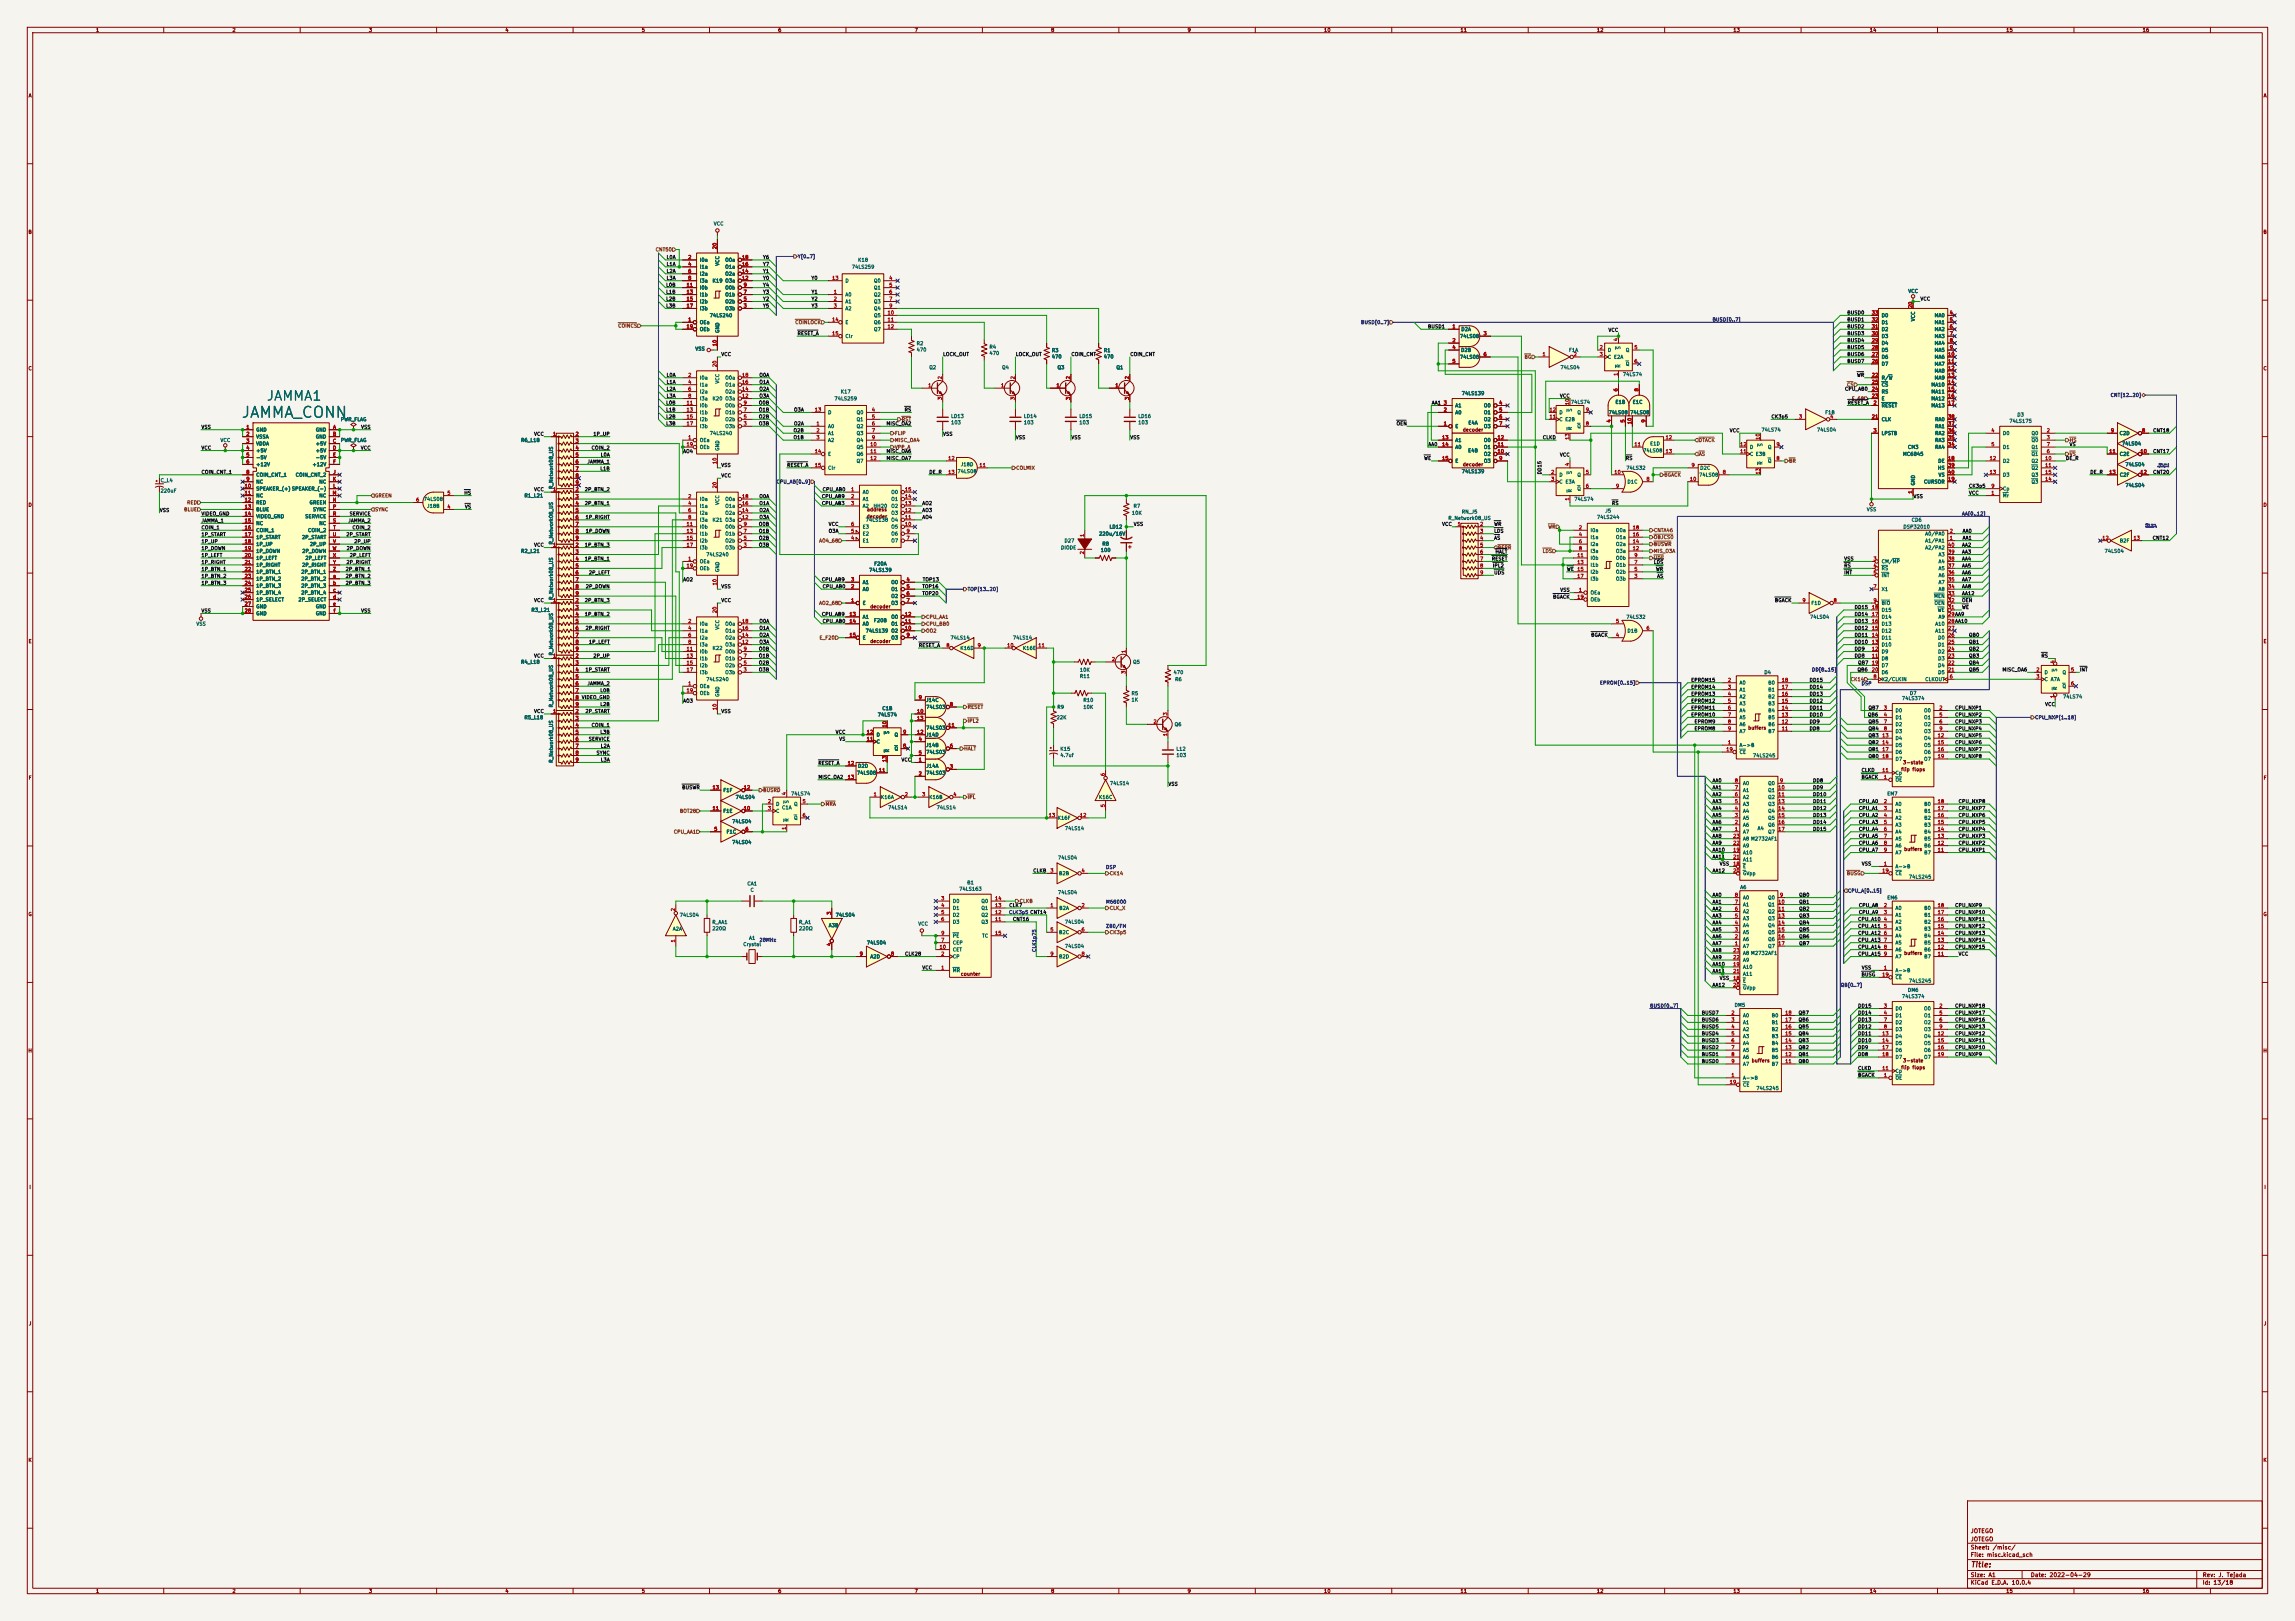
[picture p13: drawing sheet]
<svg xmlns="http://www.w3.org/2000/svg" width="841mm" height="594mm" viewBox="0 0 841 594" stroke-linecap="round" stroke-linejoin="round" font-family="sans-serif">
<defs><g id="words">
<text font-size="4" fill="#006464" x="88.2" y="154.1">JAMMA_CONN</text>
<text font-size="3.5" fill="#006464" x="97.4" y="147.7">JAMMA1</text>
<text font-size="2" fill="#840000" x="722" y="574.8">Title:</text>
<g font-size="1.5" fill="#840000">
<text x="722" y="562.2">JOTEGO</text>
<text x="722" y="568.2">Sheet: /misc/</text>
<text x="722" y="565.2">JOTEGO</text>
<text x="722" y="570.9">File: misc.kicad_sch</text>
<text x="722" y="581.1">KiCad E.D.A. 10.0.4</text>
<text x="722" y="578.3">Size: A1</text>
<text x="744" y="578.3">Date: 2022-04-29</text>
<text x="807" y="578.3">Rev: J. Tejada</text>
<text x="807" y="581.1">Id: 13/18</text>
</g>
<g font-size="1.3" fill="#840000">
<text x="35" y="12">1</text>
<text x="85" y="12">2</text>
<text x="135" y="12">3</text>
<text x="185" y="12">4</text>
<text x="235" y="12">5</text>
<text x="285" y="12">6</text>
<text x="335" y="12">7</text>
<text x="385" y="12">8</text>
<text x="435" y="12">9</text>
<text x="485" y="12">10</text>
<text x="535" y="12">11</text>
<text x="585" y="12">12</text>
<text x="635" y="12">13</text>
<text x="685" y="12">14</text>
<text x="735" y="12">15</text>
<text x="785" y="12">16</text>
<text x="10.3" y="36">A</text>
<text x="829.3" y="36">A</text>
<text x="10.3" y="86">B</text>
<text x="829.2" y="86">B</text>
<text x="10.3" y="136">C</text>
<text x="829.2" y="136">C</text>
<text x="535.9" y="158.5">decoder</text>
<text x="535.9" y="171.2">decoder</text>
<text x="10.3" y="186">D</text>
<text x="829.2" y="186">D</text>
<text x="317.5" y="190.2">decoder</text>
<text x="317.5" y="187.7">address</text>
<text x="318.7" y="223.2">decoder</text>
<text x="10.3" y="236">E</text>
<text x="318.7" y="235.9">decoder</text>
<text x="829.3" y="236">E</text>
<text x="640.5" y="267.7">buffers</text>
<text x="697.2" y="280.4">3-state</text>
<text x="10.3" y="286">F</text>
<text x="696.5" y="282.9">flip flops</text>
<text x="829.3" y="286">F</text>
<text x="697.6" y="312.1">buffers</text>
<text x="10.3" y="336">G</text>
<text x="829.2" y="336">G</text>
<text x="697.6" y="350.2">buffers</text>
<text x="351.9" y="357.8">counter</text>
<text x="10.2" y="386">H</text>
<text x="641.7" y="389.6">buffers</text>
<text x="697.2" y="389.6">3-state</text>
<text x="829.2" y="386">H</text>
<text x="696.5" y="392.1">flip flops</text>
<text x="10.6" y="436">I</text>
<text x="829.6" y="436">I</text>
<text x="10.4" y="486">J</text>
<text x="829.4" y="486">J</text>
<text x="10.3" y="536">K</text>
<text x="829.2" y="536">K</text>
<text x="35" y="584">1</text>
<text x="85" y="584">2</text>
<text x="135" y="584">3</text>
<text x="185" y="584">4</text>
<text x="235" y="584">5</text>
<text x="285" y="584">6</text>
<text x="335" y="584">7</text>
<text x="385" y="584">8</text>
<text x="435" y="584">9</text>
<text x="485" y="584">10</text>
<text x="535" y="584">11</text>
<text x="585" y="584">12</text>
<text x="635" y="584">13</text>
<text x="685" y="584">14</text>
<text x="735" y="584">15</text>
<text x="785" y="584">16</text>
</g>
<g font-size="1.3" fill="#006464">
<text x="261.4" y="82.9">VCC</text>
<text x="256.3" y="96.2">I0a</text>
<text x="256.3" y="98.8">I1a</text>
<text x="256.3" y="101.3">I2a</text>
<text x="263.9" y="97.6" transform="rotate(-90 263.9 97.6)">VCC</text>
<text x="265.6" y="101.3">O2a</text>
<text x="265.6" y="98.8">O1a</text>
<text x="265.6" y="96.2">O0a</text>
<text x="312" y="98.8">74LS259</text>
<text x="314.3" y="96.2">K18</text>
<text x="256.3" y="103.8">I3a</text>
<text x="256.3" y="106.4">I0b</text>
<text x="260.9" y="103.8">K19 O3a</text>
<text x="265.6" y="106.4">O0b</text>
<text x="309.6" y="103.8">D</text>
<text x="320.1" y="103.8">Q0</text>
<text x="320.1" y="106.4">Q1</text>
<text x="699.1" y="107.7">VCC</text>
<text x="256.3" y="108.9">I1b</text>
<text x="256.3" y="111.5">I2b</text>
<text x="265.6" y="111.5">O2b</text>
<text x="265.6" y="108.9">O1b</text>
<text x="309.6" y="108.9">A0</text>
<text x="309.6" y="111.5">A1</text>
<text x="320.1" y="108.9">Q2</text>
<text x="320.1" y="111.5">Q3</text>
<text x="256.3" y="119.1">OEa</text>
<text x="256.3" y="114">I3b</text>
<text x="259.9" y="116.5">74LS240</text>
<text x="265.6" y="114">O3b</text>
<text x="309.6" y="114">A2</text>
<text x="309.6" y="119.1">E</text>
<text x="320.1" y="114">Q4</text>
<text x="320.1" y="116.5">Q5</text>
<text x="320.1" y="119.1">Q6</text>
<text x="689.4" y="119.1">D1</text>
<text x="689.4" y="116.5">D0</text>
<text x="702" y="117.9" transform="rotate(-90 702 117.9)">VCC</text>
<text x="708.8" y="116.5">MA0</text>
<text x="708.8" y="119.1">MA1</text>
<text x="256.3" y="121.6">OEb</text>
<text x="263.9" y="122.2" transform="rotate(-90 263.9 122.2)">GND</text>
<text x="309.6" y="124.2">Clr</text>
<text x="320.1" y="121.6">Q7</text>
<text x="534.8" y="124.2">74LS08</text>
<text x="535.3" y="121.6">D2A</text>
<text x="689.4" y="124.2">D3</text>
<text x="689.4" y="121.6">D2</text>
<text x="708.8" y="121.6">MA2</text>
<text x="708.8" y="124.2">MA3</text>
<text x="254.6" y="128.8">VSS</text>
<text x="335.7" y="126.8">R2</text>
<text x="335.7" y="129.1">470</text>
<text x="362.4" y="128.1">R4</text>
<text x="362.4" y="130.4">470</text>
<text x="385.3" y="129.3">R3</text>
<text x="385.3" y="131.7">470</text>
<text x="404.3" y="129.3">R1</text>
<text x="404.3" y="131.7">470</text>
<text x="534.8" y="131.8">74LS08</text>
<text x="535.2" y="129.2">D2B</text>
<text x="574.8" y="129.2">F1A</text>
<text x="589" y="129.2">D</text>
<text x="589" y="131.8">C E2A</text>
<text x="594.1" y="128.2" transform="rotate(-90 594.1 128.2)">S</text>
<text x="595.6" y="129.2">Q</text>
<text x="689.4" y="131.8">D6</text>
<text x="689.4" y="129.2">D5</text>
<text x="689.4" y="126.7">D4</text>
<text x="708.8" y="126.7">MA4</text>
<text x="708.8" y="129.2">MA5</text>
<text x="708.8" y="131.8">MA6</text>
<text x="340.4" y="135.6">Q2</text>
<text x="367" y="135.6">Q4</text>
<text x="387.4" y="135.6">Q3</text>
<text x="408.9" y="135.6">Q1</text>
<text x="571.7" y="135.6">74LS04</text>
<text x="594.1" y="134.9" transform="rotate(-90 594.1 134.9)">R</text>
<text x="595.6" y="134.3">Q</text>
<text x="689.4" y="134.3">D7</text>
<text x="708.8" y="134.3">MA7</text>
<text x="708.8" y="136.9">MA8</text>
<text x="256.3" y="139.4">I0a</text>
<text x="256.3" y="141.9">I1a</text>
<text x="263.9" y="140.7" transform="rotate(-90 263.9 140.7)">VCC</text>
<text x="265.6" y="141.9">O1a</text>
<text x="265.6" y="139.4">O0a</text>
<text x="594.5" y="138.1">74LS74</text>
<text x="689.4" y="139.4">R/W</text>
<text x="689.4" y="141.9">CS</text>
<text x="707.6" y="141.9">MA10</text>
<text x="708.8" y="139.4">MA9</text>
<text x="256.3" y="144.5">I2a</text>
<text x="256.3" y="147">I3a</text>
<text x="256.3" y="149.6">I0b</text>
<text x="260.9" y="147">K20 O3a</text>
<text x="265.6" y="149.6">O0b</text>
<text x="265.6" y="144.5">O2a</text>
<text x="305.6" y="147">74LS259</text>
<text x="307.9" y="144.5">K17</text>
<text x="533.1" y="149.6">A1</text>
<text x="535.5" y="145.1">74LS139</text>
<text x="543.6" y="149.6">O0</text>
<text x="575.5" y="148.3">74LS74</text>
<text x="591.8" y="148.3">E1B</text>
<text x="598.1" y="148.3">E1C</text>
<text x="689.4" y="149.6">RESET</text>
<text x="689.4" y="147">E</text>
<text x="689.4" y="144.5">RS</text>
<text x="707.6" y="144.5">MA11</text>
<text x="707.6" y="147">MA12</text>
<text x="707.6" y="149.6">MA13</text>
<text x="124.7" y="154.6">PWR_FLAG</text>
<text x="256.3" y="152.1">I1b</text>
<text x="256.3" y="154.6">I2b</text>
<text x="265.6" y="154.6">O2b</text>
<text x="265.6" y="152.1">O1b</text>
<text x="303.3" y="152.1">D</text>
<text x="313.7" y="152.1">Q0</text>
<text x="313.7" y="154.6">Q1</text>
<text x="348.4" y="153.5">LD13</text>
<text x="348.4" y="155.8">103</text>
<text x="375" y="153.5">LD14</text>
<text x="375" y="155.8">103</text>
<text x="395.4" y="153.5">LD15</text>
<text x="395.4" y="155.8">103</text>
<text x="417" y="153.5">LD16</text>
<text x="417" y="155.8">103</text>
<text x="533.1" y="152.1">A0</text>
<text x="537.9" y="155.9">E4A</text>
<text x="543.6" y="152.1">O1</text>
<text x="543.6" y="154.6">O2</text>
<text x="571.2" y="154.6">C E2B</text>
<text x="571.2" y="152.1">D</text>
<text x="576.3" y="151" transform="rotate(-90 576.3 151)">S</text>
<text x="577.8" y="152.1">Q</text>
<text x="589.3" y="152.1">74LS08</text>
<text x="597.2" y="152.1">74LS08</text>
<text x="668.7" y="152.1">F1B</text>
<text x="689.4" y="154.6">CLK</text>
<text x="709" y="154.6">RA0</text>
<text x="736.2" y="155.3">74LS175</text>
<text x="739.1" y="152.9">D3</text>
<text x="93.7" y="158.5">GND</text>
<text x="93.7" y="161">VSSA</text>
<text x="115.6" y="158.5">GND</text>
<text x="115.6" y="161">GND</text>
<text x="256.3" y="157.2">I3b</text>
<text x="259.9" y="159.7">74LS240</text>
<text x="265.6" y="157.2">O3b</text>
<text x="303.3" y="157.2">A0</text>
<text x="303.3" y="159.7">A1</text>
<text x="313.7" y="157.2">Q2</text>
<text x="313.7" y="159.7">Q3</text>
<text x="533.1" y="157.2">E</text>
<text x="543.6" y="157.2">O3</text>
<text x="576.3" y="157.7" transform="rotate(-90 576.3 157.7)">R</text>
<text x="577.8" y="157.2">Q</text>
<text x="645.3" y="158.5">74LS74</text>
<text x="665.7" y="158.5">74LS04</text>
<text x="689.4" y="159.7">LPSTB</text>
<text x="709" y="159.7">RA2</text>
<text x="709" y="157.2">RA1</text>
<text x="733.8" y="159.7">D0</text>
<text x="744.3" y="159.7">Q0</text>
<text x="776.5" y="159.7">C2D</text>
<text x="80.6" y="162.3">VCC</text>
<text x="93.7" y="163.5">VDDA</text>
<text x="93.7" y="166.1">+5V</text>
<text x="115.6" y="163.5">+5V</text>
<text x="115.6" y="166.1">+5V</text>
<text x="124.7" y="162.3">PWR_FLAG</text>
<text x="190.8" y="162.3">R6_L18</text>
<text x="256.3" y="162.3">OEa</text>
<text x="256.3" y="164.8">OEb</text>
<text x="263.9" y="165.4" transform="rotate(-90 263.9 165.4)">GND</text>
<text x="303.3" y="162.3">A2</text>
<text x="303.3" y="167.3">E</text>
<text x="313.7" y="162.3">Q4</text>
<text x="313.7" y="164.8">Q5</text>
<text x="313.7" y="167.3">Q6</text>
<text x="533.1" y="162.3">A1</text>
<text x="533.1" y="164.8">A0</text>
<text x="537.8" y="166.1">E4B</text>
<text x="543.6" y="167.3">O2</text>
<text x="543.6" y="164.8">O1</text>
<text x="543.6" y="162.3">O0</text>
<text x="602" y="166.1">74LS08</text>
<text x="604.5" y="163.5">E1D</text>
<text x="641.1" y="167.3">C E3B</text>
<text x="641.1" y="164.8">D</text>
<text x="646.1" y="163.7" transform="rotate(-90 646.1 163.7)">S</text>
<text x="647.7" y="164.8">Q</text>
<text x="697.2" y="167.3">MC6845</text>
<text x="699" y="164.8">CM3</text>
<text x="709" y="164.8">RA4</text>
<text x="709" y="162.3">RA3</text>
<text x="733.8" y="164.8">D1</text>
<text x="744.3" y="162.3">Q0</text>
<text x="744.3" y="167.3">Q1</text>
<text x="744.3" y="164.8">Q1</text>
<text x="776.6" y="167.3">C2E</text>
<text x="777.4" y="163.5">74LS04</text>
<text x="93.7" y="168.6">-5V</text>
<text x="93.7" y="171.2">+12V</text>
<text x="114.4" y="171.2">+12V</text>
<text x="115.6" y="168.6">-5V</text>
<text x="303.3" y="172.4">Clr</text>
<text x="313.7" y="169.9">Q7</text>
<text x="350.7" y="173.7">74LS08</text>
<text x="351.9" y="171.2">J18D</text>
<text x="533.1" y="169.9">E</text>
<text x="535.5" y="173.7">74LS139</text>
<text x="543.6" y="169.9">O3</text>
<text x="576.3" y="173.9" transform="rotate(-90 576.3 173.9)">S</text>
<text x="595.8" y="172.4">74LS32</text>
<text x="622.9" y="172.4">D2C</text>
<text x="646.1" y="170.4" transform="rotate(-90 646.1 170.4)">R</text>
<text x="647.7" y="169.9">Q</text>
<text x="710" y="172.4">HS</text>
<text x="710.1" y="169.9">DE</text>
<text x="733.8" y="169.9">D2</text>
<text x="744.3" y="169.9">Q2</text>
<text x="744.3" y="172.4">Q2</text>
<text x="778.7" y="171.2">74LS04</text>
<text x="58.7" y="177">C_L4</text>
<text x="93.7" y="175">COIN_CNT_1</text>
<text x="93.7" y="177.5">NC</text>
<text x="108.2" y="175">COIN_CNT_2</text>
<text x="116.8" y="177.5">NC</text>
<text x="202.9" y="179.4" transform="rotate(-90 202.9 179.4)">R_Network08_US</text>
<text x="571.2" y="175">D</text>
<text x="571.2" y="177.5">C E3A</text>
<text x="577.8" y="175">Q</text>
<text x="596.2" y="177.5">D1C</text>
<text x="622.5" y="175">74LS08</text>
<text x="702" y="178.1" transform="rotate(-90 702 178.1)">GND</text>
<text x="704.8" y="177.5">CURSOR</text>
<text x="710.2" y="175">VS</text>
<text x="733.8" y="175">D3</text>
<text x="744.3" y="177.5">Q3</text>
<text x="744.3" y="175">Q3</text>
<text x="776.6" y="175">C2F</text>
<text x="778.7" y="178.8">74LS04</text>
<text x="58.7" y="180.8">220uF</text>
<text x="93.7" y="180">SPEAKER_(+) SPEAKER_(-)</text>
<text x="93.7" y="182.6">NC</text>
<text x="93.7" y="185.1">RED</text>
<text x="113.3" y="185.1">GREEN</text>
<text x="116.8" y="182.6">NC</text>
<text x="155.1" y="183.9">74LS08</text>
<text x="192" y="182.6">R1_L21</text>
<text x="256.3" y="183.9">I0a</text>
<text x="263.9" y="185.2" transform="rotate(-90 263.9 185.2)">VCC</text>
<text x="265.6" y="183.9">O0a</text>
<text x="316" y="181.3">A0</text>
<text x="316" y="183.9">A1</text>
<text x="326.4" y="183.9">O1</text>
<text x="326.4" y="181.3">O0</text>
<text x="576.3" y="180.6" transform="rotate(-90 576.3 180.6)">R</text>
<text x="576.8" y="183.9">74LS74</text>
<text x="577.8" y="180">Q</text>
<text x="733.8" y="182.6">Mr</text>
<text x="733.8" y="180">Cp</text>
<text x="93.7" y="187.7">BLUE</text>
<text x="93.7" y="190.2">VIDEO_GND</text>
<text x="111.7" y="190.2">SERVICE</text>
<text x="114.5" y="187.7">SYNC</text>
<text x="156.3" y="186.4">J18B</text>
<text x="256.3" y="186.4">I1a</text>
<text x="256.3" y="188.9">I2a</text>
<text x="256.3" y="191.5">I3a</text>
<text x="260.9" y="191.5">K21 O3a</text>
<text x="265.6" y="188.9">O2a</text>
<text x="265.6" y="186.4">O1a</text>
<text x="316" y="186.4">A2</text>
<text x="317.1" y="191.5">74LS138 O4</text>
<text x="319.9" y="186.4">HH20</text>
<text x="326.4" y="188.9">O3</text>
<text x="326.4" y="186.4">O2</text>
<text x="414.6" y="188.9">10K</text>
<text x="415.2" y="186.4">R7</text>
<text x="530.6" y="190.8">R_Network08_US</text>
<text x="535.5" y="188.5">RN_J5</text>
<text x="585" y="190.5">74LS244</text>
<text x="588.1" y="188.1">J5</text>
<text x="683.9" y="187.7">VSS</text>
<text x="700.3" y="191.5">CD6</text>
<text x="93.7" y="192.7">NC</text>
<text x="93.7" y="195.3">COIN_1</text>
<text x="93.7" y="197.8">1P_START</text>
<text x="110.5" y="197.8">2P_START</text>
<text x="112.7" y="195.3">COIN_2</text>
<text x="116.8" y="192.7">NC</text>
<text x="256.3" y="194">I0b</text>
<text x="256.3" y="196.6">I1b</text>
<text x="265.6" y="196.6">O1b</text>
<text x="265.6" y="194">O0b</text>
<text x="316" y="196.6">E2</text>
<text x="316" y="194">E3</text>
<text x="326.4" y="196.6">O6</text>
<text x="326.4" y="194">O5</text>
<text x="402.6" y="196.6">220u/16V</text>
<text x="406.4" y="194">LD12</text>
<text x="582.7" y="195.3">I0a</text>
<text x="582.7" y="197.8">I1a</text>
<text x="592" y="197.8">O1a</text>
<text x="592" y="195.3">O0a</text>
<text x="697.3" y="194">DSP32010</text>
<text x="705.3" y="196.6">A0/PA0</text>
<text x="93.7" y="200.4">1P_UP</text>
<text x="93.7" y="202.9">1P_DOWN</text>
<text x="110.6" y="202.9">2P_DOWN</text>
<text x="113.4" y="200.4">2P_UP</text>
<text x="190.8" y="202.9">R2_L21</text>
<text x="202.9" y="199.7" transform="rotate(-90 202.9 199.7)">R_Network08_US</text>
<text x="256.3" y="199.1">I2b</text>
<text x="256.3" y="201.6">I3b</text>
<text x="265.6" y="201.6">O3b</text>
<text x="265.6" y="199.1">O2b</text>
<text x="316" y="199.1">E1</text>
<text x="326.4" y="199.1">O7</text>
<text x="388.6" y="201.6">DIODE</text>
<text x="389.9" y="199.1">D27</text>
<text x="403.2" y="202.5">100</text>
<text x="403.8" y="200.2">R8</text>
<text x="582.7" y="200.4">I2a</text>
<text x="582.7" y="202.9">I3a</text>
<text x="592" y="202.9">O3a</text>
<text x="592" y="200.4">O2a</text>
<text x="705.3" y="199.1">A1/PA1</text>
<text x="705.3" y="201.6">A2/PA2</text>
<text x="771.1" y="202.9">74LS04</text>
<text x="776.6" y="199.1">B2F</text>
<text x="93.7" y="205.4">1P_LEFT</text>
<text x="93.7" y="208">1P_RIGHT</text>
<text x="110.5" y="208">2P_RIGHT</text>
<text x="111.8" y="205.4">2P_LEFT</text>
<text x="256.3" y="206.7">OEa</text>
<text x="256.3" y="209.3">OEb</text>
<text x="258.6" y="204.2">74LS240</text>
<text x="263.9" y="209.8" transform="rotate(-90 263.9 209.8)">GND</text>
<text x="318.3" y="209.9">74LS139</text>
<text x="320.2" y="207.5">F20A</text>
<text x="582.7" y="205.4">I0b</text>
<text x="582.7" y="208">I1b</text>
<text x="592" y="208">O1b</text>
<text x="592" y="205.4">O0b</text>
<text x="689.4" y="206.7">CM/MP</text>
<text x="689.4" y="209.3">RS</text>
<text x="710.2" y="209.3">A5</text>
<text x="710.2" y="206.7">A4</text>
<text x="710.2" y="204.2">A3</text>
<text x="93.7" y="210.5">1P_BTN_1</text>
<text x="93.7" y="213.1">1P_BTN_2</text>
<text x="93.7" y="215.6">1P_BTN_3</text>
<text x="110.2" y="210.5">2P_BTN_1</text>
<text x="110.2" y="213.1">2P_BTN_2</text>
<text x="110.2" y="215.6">2P_BTN_3</text>
<text x="316" y="214.3">A1</text>
<text x="326.4" y="214.3">O0</text>
<text x="582.7" y="210.5">I2b</text>
<text x="582.7" y="213.1">I3b</text>
<text x="592" y="213.1">O3b</text>
<text x="592" y="210.5">O2b</text>
<text x="689.4" y="211.8">INT</text>
<text x="710.2" y="214.3">A7</text>
<text x="710.2" y="211.8">A6</text>
<text x="93.7" y="218.1">1P_BTN_4</text>
<text x="93.7" y="220.7">1P_SELECT</text>
<text x="109.2" y="220.7">2P_SELECT</text>
<text x="110.2" y="218.1">2P_BTN_4</text>
<text x="202.9" y="220" transform="rotate(-90 202.9 220)">R_Network08_US</text>
<text x="316" y="222">E</text>
<text x="316" y="216.9">A0</text>
<text x="326.4" y="216.9">O1</text>
<text x="326.4" y="219.4">O2</text>
<text x="326.4" y="222">O3</text>
<text x="582.7" y="218.1">OEa</text>
<text x="582.7" y="220.7">OEb</text>
<text x="663.6" y="222">F1D</text>
<text x="689.4" y="216.9">X1</text>
<text x="689.4" y="222">BIO</text>
<text x="708.6" y="219.4">MEN</text>
<text x="708.7" y="222">OEN</text>
<text x="710.2" y="216.9">A8</text>
<text x="93.7" y="223.2">GND</text>
<text x="93.7" y="225.8">GND</text>
<text x="115.6" y="223.2">GND</text>
<text x="115.6" y="225.8">GND</text>
<text x="194.6" y="224.5">R3_L21</text>
<text x="316" y="227">A1</text>
<text x="326.4" y="227">O0</text>
<text x="595.8" y="227">74LS32</text>
<text x="663.1" y="227">74LS04</text>
<text x="689.4" y="227">D14</text>
<text x="689.4" y="224.5">D15</text>
<text x="709.9" y="224.5">WE</text>
<text x="710.2" y="227">A9</text>
<text x="71.8" y="229.6">VSS</text>
<text x="256.3" y="229.6">I0a</text>
<text x="256.3" y="232.1">I1a</text>
<text x="263.9" y="230.9" transform="rotate(-90 263.9 230.9)">VCC</text>
<text x="265.6" y="232.1">O1a</text>
<text x="265.6" y="229.6">O0a</text>
<text x="316" y="229.6">A0</text>
<text x="317.1" y="232.1">74LS139 O2</text>
<text x="320.1" y="228.3">F20B</text>
<text x="326.4" y="229.6">O1</text>
<text x="596.2" y="232.1">D1B</text>
<text x="689.4" y="232.1">D12</text>
<text x="689.4" y="229.6">D13</text>
<text x="709" y="232.1">A11</text>
<text x="709" y="229.6">A10</text>
<text x="256.3" y="234.7">I2a</text>
<text x="256.3" y="237.2">I3a</text>
<text x="256.3" y="239.7">I0b</text>
<text x="260.9" y="238.5">K22</text>
<text x="265.6" y="239.7">O0b</text>
<text x="265.6" y="237.2">O3a</text>
<text x="265.6" y="234.7">O2a</text>
<text x="316" y="234.7">E</text>
<text x="326.4" y="234.7">O3</text>
<text x="348.2" y="234.7">74LS14</text>
<text x="351.7" y="238.5">K16D</text>
<text x="371" y="234.7">74LS14</text>
<text x="374.7" y="238.5">K16E</text>
<text x="689.4" y="239.7">D9</text>
<text x="689.4" y="237.2">D10</text>
<text x="689.4" y="234.7">D11</text>
<text x="710" y="239.7">D2</text>
<text x="710" y="237.2">D1</text>
<text x="710" y="234.7">D0</text>
<text x="190.8" y="243.5">R4_L18</text>
<text x="202.9" y="240.3" transform="rotate(-90 202.9 240.3)">R_Network08_US</text>
<text x="256.3" y="242.3">I1b</text>
<text x="256.3" y="244.8">I2b</text>
<text x="265.6" y="244.8">O2b</text>
<text x="265.6" y="242.3">O1b</text>
<text x="415" y="243.5">Q5</text>
<text x="689.4" y="242.3">D8</text>
<text x="689.4" y="244.8">D7</text>
<text x="710" y="244.8">D4</text>
<text x="710" y="242.3">D3</text>
<text x="256.3" y="247.4">I3b</text>
<text x="258.6" y="249.9">74LS240</text>
<text x="265.6" y="247.4">O3b</text>
<text x="395.6" y="248.7">R11</text>
<text x="395.6" y="246.4">10K</text>
<text x="429.9" y="247.4">470</text>
<text x="430.5" y="249.9">R6</text>
<text x="637.3" y="251.2">A0</text>
<text x="646.4" y="247.4">D4</text>
<text x="647.8" y="251.2">B0</text>
<text x="689.4" y="249.9">X2/CLKIN</text>
<text x="689.4" y="247.4">D6</text>
<text x="705.3" y="249.9">CLKOUT</text>
<text x="710" y="247.4">D5</text>
<text x="749" y="247.4">D</text>
<text x="749" y="249.9">C A7A</text>
<text x="754.1" y="246.3" transform="rotate(-90 754.1 246.3)">S</text>
<text x="755.6" y="247.4">Q</text>
<text x="256.3" y="252.4">OEa</text>
<text x="256.3" y="255">OEb</text>
<text x="263.9" y="255.5" transform="rotate(-90 263.9 255.5)">GND</text>
<text x="339.2" y="257.5">J14C</text>
<text x="396.8" y="257.5">R10</text>
<text x="414.5" y="255.1">R5</text>
<text x="414.5" y="257.4">1K</text>
<text x="637.3" y="253.7">A1</text>
<text x="637.3" y="256.2">A2</text>
<text x="647.8" y="256.2">B2</text>
<text x="647.8" y="253.7">B1</text>
<text x="696.8" y="256.9">74LS374</text>
<text x="699.7" y="255">D7</text>
<text x="754.1" y="253" transform="rotate(-90 754.1 253)">R</text>
<text x="755.6" y="252.4">Q</text>
<text x="755.8" y="256.2">74LS74</text>
<text x="192" y="263.9">R5_L18</text>
<text x="202.9" y="259.4" transform="rotate(-90 202.9 259.4)">R_Network08_US</text>
<text x="321.5" y="262.8">74LS74</text>
<text x="323.1" y="260.5">C1B</text>
<text x="339.3" y="260.1">74LS03</text>
<text x="387" y="263.9">22K</text>
<text x="387.3" y="260.1">R9</text>
<text x="396.8" y="260.1">10K</text>
<text x="637.3" y="258.8">A3</text>
<text x="637.3" y="261.3">A4</text>
<text x="637.3" y="263.9">A5</text>
<text x="647.8" y="263.9">B5</text>
<text x="647.8" y="261.3">B4</text>
<text x="647.8" y="258.8">B3</text>
<text x="694.4" y="261.3">D0</text>
<text x="694.4" y="263.9">D1</text>
<text x="704.9" y="261.3">O0</text>
<text x="704.9" y="263.9">O1</text>
<text x="326.1" y="269.1" transform="rotate(-90 326.1 269.1)">S</text>
<text x="339.3" y="267.7">74LS03</text>
<text x="430.3" y="266.4">Q6</text>
<text x="637.3" y="266.4">A6</text>
<text x="637.3" y="268.9">A7</text>
<text x="647.8" y="268.9">B7</text>
<text x="647.8" y="266.4">B6</text>
<text x="694.4" y="266.4">D2</text>
<text x="694.4" y="268.9">D3</text>
<text x="704.9" y="266.4">O2</text>
<text x="704.9" y="268.9">O3</text>
<text x="321.1" y="272.8">C</text>
<text x="321.1" y="270.2">D</text>
<text x="326.1" y="275.8" transform="rotate(-90 326.1 275.8)">R</text>
<text x="327.7" y="275.3">Q</text>
<text x="327.7" y="270.2">Q</text>
<text x="339.2" y="274">J14B</text>
<text x="339.2" y="270.2">J14D</text>
<text x="388.4" y="275.4">K15</text>
<text x="430.9" y="275.4">L12</text>
<text x="637.3" y="274">A-&gt;B</text>
<text x="694.4" y="271.5">D4</text>
<text x="694.4" y="274">D5</text>
<text x="704.9" y="271.5">O4</text>
<text x="704.9" y="274">O5</text>
<text x="202.9" y="279.7" transform="rotate(-90 202.9 279.7)">R_Network08_US</text>
<text x="314.3" y="281.6">D2D</text>
<text x="339.3" y="276.6">74LS03</text>
<text x="339.3" y="281.6">J14A</text>
<text x="388.4" y="277.7">4.7uf</text>
<text x="430.9" y="277.7">103</text>
<text x="637.3" y="276.6">CE</text>
<text x="642.2" y="277.8">74LS245</text>
<text x="694.4" y="276.6">D6</text>
<text x="694.4" y="279.1">D7</text>
<text x="704.9" y="276.6">O6</text>
<text x="704.9" y="279.1">O7</text>
<text x="313.9" y="284.2">74LS08</text>
<text x="339.3" y="284.2">74LS03</text>
<text x="406.6" y="288">74LS14</text>
<text x="638.6" y="288">A0</text>
<text x="647.8" y="288">Q0</text>
<text x="694.4" y="286.7">OE</text>
<text x="694.4" y="284.2">Cp</text>
<text x="264.9" y="290.5">F1F</text>
<text x="269.4" y="293.1">74LS04</text>
<text x="289.7" y="291.8">74LS74</text>
<text x="322.6" y="293.1">K16A</text>
<text x="340.3" y="293.1">K16B</text>
<text x="402.5" y="293.1">K16C</text>
<text x="638.6" y="293.1">A2</text>
<text x="638.6" y="290.5">A1</text>
<text x="647.8" y="290.5">Q1</text>
<text x="647.8" y="293.1">Q2</text>
<text x="691.4" y="291.8">EM7</text>
<text x="264.9" y="298.2">F1E</text>
<text x="284.2" y="295.6">D</text>
<text x="284.2" y="298.2">C</text>
<text x="286.4" y="296.9">C1A</text>
<text x="289.3" y="294.5" transform="rotate(-90 289.3 294.5)">S</text>
<text x="290.8" y="295.6">Q</text>
<text x="325.3" y="296.9">74LS14</text>
<text x="343.1" y="296.9">74LS14</text>
<text x="638.6" y="298.2">A4</text>
<text x="638.6" y="295.6">A3</text>
<text x="647.8" y="295.6">Q3</text>
<text x="647.8" y="298.2">Q4</text>
<text x="694.4" y="295.6">A0</text>
<text x="694.4" y="298.2">A1</text>
<text x="705" y="298.2">B1</text>
<text x="705" y="295.6">B0</text>
<text x="266.1" y="305.8">F1C</text>
<text x="268.1" y="302">74LS04</text>
<text x="289.3" y="301.2" transform="rotate(-90 289.3 301.2)">R</text>
<text x="290.8" y="300.7">Q</text>
<text x="387.4" y="300.7">K16F</text>
<text x="390.1" y="304.5">74LS14</text>
<text x="638.6" y="305.8">A7</text>
<text x="638.6" y="303.2">A6</text>
<text x="638.6" y="300.7">A5</text>
<text x="643.9" y="304.5">A4</text>
<text x="647.8" y="300.7">Q5</text>
<text x="647.8" y="303.2">Q6</text>
<text x="647.8" y="305.8">Q7</text>
<text x="694.4" y="300.7">A2</text>
<text x="694.4" y="303.2">A3</text>
<text x="694.4" y="305.8">A4</text>
<text x="705" y="305.8">B4</text>
<text x="705" y="303.2">B3</text>
<text x="705" y="300.7">B2</text>
<text x="268.1" y="309.6">74LS04</text>
<text x="638.6" y="310.9">A9</text>
<text x="638.6" y="308.3">A8 M2732AF1</text>
<text x="694.4" y="308.3">A5</text>
<text x="694.4" y="310.9">A6</text>
<text x="705" y="310.9">B6</text>
<text x="705" y="308.3">B5</text>
<text x="387.5" y="315.3">74LS04</text>
<text x="638.6" y="313.4">A10</text>
<text x="638.6" y="315.9">A11</text>
<text x="694.4" y="313.4">A7</text>
<text x="705" y="313.4">B7</text>
<text x="387.9" y="321">B2B</text>
<text x="638.6" y="318.5">E</text>
<text x="638.6" y="321">GVpp</text>
<text x="694.4" y="318.5">A-&gt;B</text>
<text x="694.4" y="321">CE</text>
<text x="699.3" y="322.3">74LS245</text>
<text x="273.7" y="324.8">CA1</text>
<text x="274.9" y="327.1">C</text>
<text x="351.4" y="326.7">74LS163</text>
<text x="354.3" y="324.4">B1</text>
<text x="387.5" y="328">74LS04</text>
<text x="637.6" y="326.1">A6</text>
<text x="638.6" y="329.9">A0</text>
<text x="647.8" y="329.9">Q0</text>
<text x="691.4" y="329.9">EM6</text>
<text x="349" y="331.2">D0</text>
<text x="349" y="333.7">D1</text>
<text x="359.5" y="333.7">Q1</text>
<text x="359.5" y="331.2">Q0</text>
<text x="388" y="333.7">B2A</text>
<text x="638.6" y="335">A2</text>
<text x="638.6" y="332.4">A1</text>
<text x="647.8" y="332.4">Q1</text>
<text x="647.8" y="335">Q2</text>
<text x="694.4" y="333.7">A0</text>
<text x="705" y="333.7">B0</text>
<text x="246.4" y="341.3">A2A</text>
<text x="248.9" y="336.3">74LS04</text>
<text x="260.9" y="338.9">R_AA1</text>
<text x="260.9" y="341.2">220Ω</text>
<text x="292.6" y="338.9">R_A1</text>
<text x="292.6" y="341.2">220Ω</text>
<text x="303.5" y="340.1">A3B</text>
<text x="306.1" y="336.3">74LS04</text>
<text x="336.3" y="339.5">VCC</text>
<text x="349" y="336.3">D2</text>
<text x="349" y="338.8">D3</text>
<text x="359.5" y="338.8">Q3</text>
<text x="359.5" y="336.3">Q2</text>
<text x="390.1" y="338.8">74LS04</text>
<text x="638.6" y="340.1">A4</text>
<text x="638.6" y="337.5">A3</text>
<text x="647.8" y="337.5">Q3</text>
<text x="647.8" y="340.1">Q4</text>
<text x="694.4" y="336.3">A1</text>
<text x="694.4" y="338.8">A2</text>
<text x="694.4" y="341.3">A3</text>
<text x="705" y="341.3">B3</text>
<text x="705" y="338.8">B2</text>
<text x="705" y="336.3">B1</text>
<text x="272.2" y="347">Crystal</text>
<text x="274.3" y="344.7">A1</text>
<text x="317.5" y="346.4">74LS04</text>
<text x="349" y="346.4">CEP</text>
<text x="349" y="343.9">PE</text>
<text x="359.8" y="343.9">TC</text>
<text x="387.9" y="342.6">B2C</text>
<text x="390.1" y="347.7">74LS04</text>
<text x="638.6" y="347.7">A7</text>
<text x="638.6" y="345.1">A6</text>
<text x="638.6" y="342.6">A5</text>
<text x="647.8" y="342.6">Q5</text>
<text x="647.8" y="345.1">Q6</text>
<text x="647.8" y="347.7">Q7</text>
<text x="694.4" y="343.9">A4</text>
<text x="694.4" y="346.4">A5</text>
<text x="705" y="346.4">B5</text>
<text x="705" y="343.9">B4</text>
<text x="318.8" y="351.5">A2D</text>
<text x="349" y="351.5">CP</text>
<text x="349" y="349">CET</text>
<text x="387.9" y="351.5">B2D</text>
<text x="638.6" y="352.8">A9</text>
<text x="638.6" y="350.2">A8 M2732AF1</text>
<text x="694.4" y="349">A6</text>
<text x="694.4" y="351.5">A7</text>
<text x="705" y="351.5">B7</text>
<text x="705" y="349">B6</text>
<text x="349" y="356.6">MR</text>
<text x="638.6" y="355.3">A10</text>
<text x="638.6" y="357.8">A11</text>
<text x="694.4" y="356.6">A-&gt;B</text>
<text x="694.4" y="359.1">CE</text>
<text x="638.6" y="360.4">E</text>
<text x="638.6" y="362.9">GVpp</text>
<text x="699" y="363.8">DM6</text>
<text x="699.3" y="360.4">74LS245</text>
<text x="635.5" y="369.3">DM5</text>
<text x="694.4" y="370.5">D0</text>
<text x="696.8" y="366.1">74LS374</text>
<text x="704.9" y="370.5">O0</text>
<text x="638.6" y="373.1">A0</text>
<text x="638.6" y="375.6">A1</text>
<text x="649.1" y="375.6">B1</text>
<text x="649.1" y="373.1">B0</text>
<text x="694.4" y="373.1">D1</text>
<text x="694.4" y="375.6">D2</text>
<text x="704.9" y="373.1">O1</text>
<text x="704.9" y="375.6">O2</text>
<text x="638.6" y="378.2">A2</text>
<text x="638.6" y="380.7">A3</text>
<text x="638.6" y="383.2">A4</text>
<text x="649.1" y="383.2">B4</text>
<text x="649.1" y="380.7">B3</text>
<text x="649.1" y="378.2">B2</text>
<text x="694.4" y="378.2">D3</text>
<text x="694.4" y="380.7">D4</text>
<text x="694.4" y="383.2">D5</text>
<text x="704.9" y="378.2">O3</text>
<text x="704.9" y="380.7">O4</text>
<text x="704.9" y="383.2">O5</text>
<text x="638.6" y="385.8">A5</text>
<text x="638.6" y="388.3">A6</text>
<text x="649.1" y="388.3">B6</text>
<text x="649.1" y="385.8">B5</text>
<text x="694.4" y="385.8">D6</text>
<text x="694.4" y="388.3">D7</text>
<text x="704.9" y="385.8">O6</text>
<text x="704.9" y="388.3">O7</text>
<text x="638.6" y="395.9">A-&gt;B</text>
<text x="638.6" y="390.9">A7</text>
<text x="649.1" y="390.9">B7</text>
<text x="694.4" y="395.9">OE</text>
<text x="694.4" y="393.4">Cp</text>
<text x="638.6" y="398.5">CE</text>
<text x="643.5" y="399.8">74LS245</text>
</g>
<g font-size="1.3" fill="#725600">
<text x="240.1" y="92.4">CNT50</text>
<text x="291.3" y="119.1">COINLOCK</text>
<text x="226.4" y="120.4">COINCS</text>
<text x="558.5" y="131.8">BG</text>
<text x="676.7" y="141.9">CS</text>
<text x="678.4" y="147">E_68</text>
<text x="330.3" y="154.6">RST</text>
<text x="327.8" y="159.7">FLIP</text>
<text x="327.8" y="162.3">MISC_OA4</text>
<text x="327.8" y="164.8">VPP_A</text>
<text x="622.4" y="162.3">DTACK</text>
<text x="622.4" y="167.3">AS</text>
<text x="758.3" y="162.3">HS</text>
<text x="758.3" y="167.3">VS</text>
<text x="372.2" y="172.4">COLMIX</text>
<text x="655.4" y="169.9">BR</text>
<text x="609.7" y="175">BGACK</text>
<text x="68.4" y="185.1">RED</text>
<text x="137.3" y="182.6">GREEN</text>
<text x="67.3" y="187.7">BLUE</text>
<text x="137.3" y="187.7">SYNC</text>
<text x="567.2" y="194">WR</text>
<text x="605.9" y="195.3">CNTA46</text>
<text x="605.9" y="197.8">OBJCS0</text>
<text x="300" y="199.1">AO4_68</text>
<text x="548.7" y="201.6">BERR</text>
<text x="565.1" y="202.9">LDS</text>
<text x="605.9" y="202.9">MIS_O3A</text>
<text x="605.9" y="200.4">BUSWR</text>
<text x="605.9" y="205.4">UDS</text>
<text x="300" y="222">AO2_68</text>
<text x="339.2" y="227">CPU_AA1</text>
<text x="339.2" y="232.1">OO2</text>
<text x="339.2" y="229.6">CPU_BB0</text>
<text x="300.1" y="234.7">E_F20</text>
<text x="678" y="249.9">CK14</text>
<text x="354.4" y="260.1">RESET</text>
<text x="354.4" y="265.1">IPL2</text>
<text x="353.2" y="275.3">HALT</text>
<text x="279.5" y="290.5">BUSRD</text>
<text x="354.4" y="293.1">IPL</text>
<text x="249" y="298.2">BOT28</text>
<text x="302.4" y="295.6">MRA</text>
<text x="246.7" y="305.8">CPU_AA1</text>
<text x="406.5" y="321">CK14</text>
<text x="676.6" y="321">BUSG</text>
<text x="373.5" y="331.2">CLKB</text>
<text x="406.5" y="333.7">CLK_X</text>
<text x="406.5" y="342.6">CK3p5</text>
</g>
<g font-size="1.3" fill="#0f0f0f">
<text x="244.1" y="95.2">L0A</text>
<text x="279.4" y="95.2">Y6</text>
<text x="244.1" y="100.3">L2A</text>
<text x="244.1" y="97.8">L1A</text>
<text x="279.4" y="97.8">Y7</text>
<text x="279.4" y="100.3">Y1</text>
<text x="243.9" y="107.9">L1B</text>
<text x="243.9" y="105.4">L0B</text>
<text x="244.1" y="102.8">L3A</text>
<text x="279.4" y="102.8">Y0</text>
<text x="279.4" y="105.4">Y4</text>
<text x="279.4" y="107.9">Y3</text>
<text x="297.2" y="102.8">Y0</text>
<text x="297.2" y="107.9">Y1</text>
<text x="243.9" y="113">L3B</text>
<text x="243.9" y="110.5">L2B</text>
<text x="279.4" y="113">Y5</text>
<text x="279.4" y="110.5">Y2</text>
<text x="297.2" y="110.5">Y2</text>
<text x="297.2" y="113">Y3</text>
<text x="703.6" y="110.5">VCC</text>
<text x="676.8" y="118.1">BUSD1</text>
<text x="676.8" y="115.5">BUSD0</text>
<text x="292.1" y="123.2">RESET_A</text>
<text x="523.1" y="120.6">BUSD1</text>
<text x="589.3" y="121.9">VCC</text>
<text x="676.8" y="125.7">BUSD4</text>
<text x="676.8" y="120.6">BUSD2</text>
<text x="676.8" y="123.2">BUSD3</text>
<text x="264.2" y="130.8">VCC</text>
<text x="345.4" y="130.8">LOCK_OUT</text>
<text x="372.1" y="130.8">LOCK_OUT</text>
<text x="392.4" y="130.8">COIN_CNT</text>
<text x="414" y="130.8">COIN_CNT</text>
<text x="676.8" y="128.2">BUSD5</text>
<text x="676.8" y="130.8">BUSD6</text>
<text x="676.8" y="133.3">BUSD7</text>
<text x="244.1" y="143.5">L2A</text>
<text x="244.1" y="140.9">L1A</text>
<text x="244.1" y="138.4">L0A</text>
<text x="278.1" y="140.9">O1A</text>
<text x="278.1" y="138.4">O0A</text>
<text x="278.1" y="143.5">O2A</text>
<text x="675.9" y="143.5">CPU_AB0</text>
<text x="680.3" y="138.4">WR</text>
<text x="243.9" y="148.6">L0B</text>
<text x="244.1" y="146">L3A</text>
<text x="277.9" y="148.6">O0B</text>
<text x="278.1" y="146">O3A</text>
<text x="524.5" y="148.6">AA1</text>
<text x="571.5" y="146">VCC</text>
<text x="676.9" y="148.6">RESET_A</text>
<text x="243.9" y="153.6">L2B</text>
<text x="243.9" y="151.1">L1B</text>
<text x="277.9" y="151.1">O1B</text>
<text x="277.9" y="153.6">O2B</text>
<text x="290.8" y="151.1">O3A</text>
<text x="331.3" y="151.1">RS</text>
<text x="649" y="153.6">CK3p5</text>
<text x="73.7" y="157.4">VSS</text>
<text x="132.2" y="157.4">VSS</text>
<text x="195.6" y="160">VCC</text>
<text x="217.3" y="160">1P_UP</text>
<text x="243.9" y="156.2">L3B</text>
<text x="277.9" y="156.2">O3B</text>
<text x="290.6" y="158.7">O2B</text>
<text x="290.6" y="161.3">O1B</text>
<text x="290.8" y="156.2">O2A</text>
<text x="324.7" y="156.2">MISC_OA2</text>
<text x="345.4" y="160">VSS</text>
<text x="372.1" y="161.3">VSS</text>
<text x="392.4" y="161.3">VSS</text>
<text x="414" y="161.3">VSS</text>
<text x="511.6" y="156.2">OEN</text>
<text x="565.2" y="161.3">CLKD</text>
<text x="633.7" y="158.7">VCC</text>
<text x="788.8" y="158.7">CNT18</text>
<text x="73.7" y="165.1">VCC</text>
<text x="132.1" y="165.1">VCC</text>
<text x="216.6" y="165.1">COIN_2</text>
<text x="220" y="167.6">L0A</text>
<text x="250.2" y="166.3">AO4</text>
<text x="324.7" y="166.3">MISC_OA6</text>
<text x="523.2" y="163.8">AA0</text>
<text x="571.5" y="167.6">VCC</text>
<text x="758.2" y="163.8">VS</text>
<text x="788.8" y="166.3">CNT17</text>
<text x="73.7" y="174">COIN_CNT_1</text>
<text x="215.1" y="170.1">JAMMA_1</text>
<text x="219.8" y="172.7">L1B</text>
<text x="264.2" y="171.4">VSS</text>
<text x="288.3" y="171.4">RESET_A</text>
<text x="324.7" y="168.9">MISC_OA7</text>
<text x="340.4" y="174">DE_R</text>
<text x="521.7" y="168.9">WE</text>
<text x="565.1" y="174" transform="rotate(-90 565.1 174)">DD15</text>
<text x="595.6" y="168.9">RS</text>
<text x="756.9" y="168.9">DE_R</text>
<text x="765.8" y="174">DE_R</text>
<text x="788.8" y="174">CNT20</text>
<text x="264.2" y="175.2">VCC</text>
<text x="721.4" y="179">CK3p5</text>
<text x="170" y="181.6">HS</text>
<text x="195.6" y="180.3">VCC</text>
<text x="214.1" y="180.3">2P_BTN_2</text>
<text x="214.1" y="185.4">2P_BTN_1</text>
<text x="278.1" y="185.4">O1A</text>
<text x="278.1" y="182.8">O0A</text>
<text x="301" y="185.4">CPU_AB3</text>
<text x="301" y="182.8">CPU_AB9</text>
<text x="301.3" y="180.3">CPU_AB0</text>
<text x="337.8" y="185.4">AO2</text>
<text x="590.5" y="185.4">RS</text>
<text x="701" y="182.8">VSS</text>
<text x="721.4" y="181.6">VCC</text>
<text x="58.4" y="187.9">VSS</text>
<text x="73.7" y="191.7">JAMMA_1</text>
<text x="73.7" y="189.2">VIDEO_GND</text>
<text x="127.5" y="191.7">JAMMA_2</text>
<text x="127.9" y="189.2">SERVICE</text>
<text x="170.2" y="186.7">VS</text>
<text x="214.4" y="190.5">1P_RIGHT</text>
<text x="278.1" y="187.9">O2A</text>
<text x="278.1" y="190.5">O3A</text>
<text x="337.8" y="187.9">AO3</text>
<text x="337.8" y="190.5">AO4</text>
<text x="73.7" y="194.3">COIN_1</text>
<text x="73.7" y="196.8">1P_START</text>
<text x="126.7" y="196.8">2P_START</text>
<text x="129" y="194.3">COIN_2</text>
<text x="214.5" y="195.5">1P_DOWN</text>
<text x="277.9" y="193">O0B</text>
<text x="277.9" y="195.5">O1B</text>
<text x="303.5" y="193">VCC</text>
<text x="303.5" y="195.5">O3A</text>
<text x="415.3" y="193">VSS</text>
<text x="528.3" y="193">VCC</text>
<text x="547.4" y="195.5">LDS</text>
<text x="547.4" y="193">WR</text>
<text x="719" y="195.5">AA0</text>
<text x="73.7" y="199.4">1P_UP</text>
<text x="73.7" y="201.9">1P_DOWN</text>
<text x="126.9" y="201.9">2P_DOWN</text>
<text x="129.6" y="199.4">2P_UP</text>
<text x="195.6" y="200.6">VCC</text>
<text x="214.1" y="200.6">1P_BTN_3</text>
<text x="277.9" y="200.6">O3B</text>
<text x="277.9" y="198.1">O2B</text>
<text x="547.4" y="198.1">AS</text>
<text x="547.8" y="203.2">HALT</text>
<text x="718.8" y="200.6">AA2</text>
<text x="718.8" y="203.2">AA3</text>
<text x="719" y="198.1">AA1</text>
<text x="788.7" y="198.1">CNT12</text>
<text x="73.7" y="209.5">1P_BTN_1</text>
<text x="73.7" y="207">1P_RIGHT</text>
<text x="73.7" y="204.4">1P_LEFT</text>
<text x="126.5" y="209.5">2P_BTN_1</text>
<text x="126.8" y="207">2P_RIGHT</text>
<text x="128" y="204.4">2P_LEFT</text>
<text x="214.1" y="205.7">1P_BTN_1</text>
<text x="546.5" y="205.7">RESET</text>
<text x="546.9" y="208.2">IPL2</text>
<text x="574" y="209.5">WE</text>
<text x="605.9" y="207">LDS</text>
<text x="606.7" y="209.5">WR</text>
<text x="675.6" y="208.2">RS</text>
<text x="675.6" y="205.7">VSS</text>
<text x="718.8" y="208.2">AA5</text>
<text x="718.8" y="205.7">AA4</text>
<text x="73.7" y="212.1">1P_BTN_2</text>
<text x="73.7" y="214.6">1P_BTN_3</text>
<text x="126.5" y="214.6">2P_BTN_3</text>
<text x="126.5" y="212.1">2P_BTN_2</text>
<text x="214.5" y="215.9">2P_DOWN</text>
<text x="215.6" y="210.8">2P_LEFT</text>
<text x="250.2" y="213.3">AO2</text>
<text x="264.2" y="215.9">VSS</text>
<text x="301" y="213.3">CPU_AB9</text>
<text x="301.3" y="215.9">CPU_AB0</text>
<text x="337.8" y="215.9">TOP16</text>
<text x="338" y="213.3">TOP13</text>
<text x="547.4" y="210.8">UDS</text>
<text x="607.1" y="212.1">AS</text>
<text x="675.6" y="210.8">INT</text>
<text x="718.8" y="210.8">AA6</text>
<text x="718.8" y="213.3">AA7</text>
<text x="718.8" y="215.9">AA8</text>
<text x="195.6" y="220.9">VCC</text>
<text x="214.1" y="220.9">2P_BTN_3</text>
<text x="264.2" y="220.9">VCC</text>
<text x="337.8" y="218.4">TOP20</text>
<text x="568.9" y="219.7">BGACK</text>
<text x="571.6" y="217.1">VSS</text>
<text x="650.2" y="220.9">BGACK</text>
<text x="718.8" y="218.4">AA12</text>
<text x="718.8" y="220.9">OEN</text>
<text x="73.7" y="224.8">VSS</text>
<text x="132.2" y="224.8">VSS</text>
<text x="214.1" y="226">1P_BTN_2</text>
<text x="301" y="226">CPU_AB9</text>
<text x="679.4" y="226">DD14</text>
<text x="679.4" y="223.5">DD15</text>
<text x="718.8" y="223.5">WE</text>
<text x="214.4" y="231.1">2P_RIGHT</text>
<text x="278.1" y="233.6">O2A</text>
<text x="278.1" y="231.1">O1A</text>
<text x="278.1" y="228.6">O0A</text>
<text x="301.3" y="228.6">CPU_AB0</text>
<text x="582.9" y="233.6">BGACK</text>
<text x="679.4" y="233.6">DD11</text>
<text x="679.4" y="231.1">DD12</text>
<text x="679.4" y="228.6">DD13</text>
<text x="721.4" y="233.6">QB0</text>
<text x="215.6" y="236.2">1P_LEFT</text>
<text x="277.9" y="238.7">O0B</text>
<text x="278.1" y="236.2">O3A</text>
<text x="336.5" y="237.5">RESET_A</text>
<text x="679.4" y="236.2">DD10</text>
<text x="679.4" y="238.7">DD9</text>
<text x="721.4" y="238.7">QB2</text>
<text x="721.4" y="236.2">QB1</text>
<text x="195.6" y="241.3">VCC</text>
<text x="217.3" y="241.3">2P_UP</text>
<text x="277.9" y="241.3">O1B</text>
<text x="277.9" y="243.8">O2B</text>
<text x="679.4" y="241.3">DD8</text>
<text x="680.7" y="243.8">QB7</text>
<text x="721.4" y="241.3">QB3</text>
<text x="721.4" y="243.8">QB4</text>
<text x="747.9" y="241.3">RS</text>
<text x="214.4" y="246.3">1P_START</text>
<text x="215.1" y="251.4">JAMMA_2</text>
<text x="277.9" y="246.3">O3B</text>
<text x="619.6" y="250.2">EPROM15</text>
<text x="662.9" y="250.2">DD15</text>
<text x="680.5" y="246.3">QB6</text>
<text x="721.4" y="246.3">QB5</text>
<text x="733.6" y="246.3">MISC_OA6</text>
<text x="762" y="246.3">INT</text>
<text x="219.8" y="254">L0B</text>
<text x="250.2" y="257.8">AO3</text>
<text x="619.6" y="255.2">EPROM13</text>
<text x="619.6" y="257.8">EPROM12</text>
<text x="619.6" y="252.7">EPROM14</text>
<text x="662.9" y="257.8">DD12</text>
<text x="662.9" y="255.2">DD13</text>
<text x="662.9" y="252.7">DD14</text>
<text x="195.6" y="261.6">VCC</text>
<text x="214.4" y="261.6">2P_START</text>
<text x="219.8" y="259">L2B</text>
<text x="264.2" y="261.6">VSS</text>
<text x="619.6" y="260.3">EPROM11</text>
<text x="619.6" y="262.9">EPROM10</text>
<text x="662.9" y="262.9">DD10</text>
<text x="662.9" y="260.3">DD11</text>
<text x="684.3" y="262.9">QB6</text>
<text x="684.5" y="260.3">QB7</text>
<text x="716.3" y="260.3">CPU_NXP1</text>
<text x="716.3" y="262.9">CPU_NXP2</text>
<text x="749.3" y="259">VCC</text>
<text x="216.6" y="266.7">COIN_1</text>
<text x="219.8" y="269.2">L3B</text>
<text x="306.1" y="269.2">VCC</text>
<text x="620.8" y="265.4">EPROM9</text>
<text x="620.8" y="267.9">EPROM8</text>
<text x="662.9" y="267.9">DD8</text>
<text x="662.9" y="265.4">DD9</text>
<text x="684.5" y="267.9">QB4</text>
<text x="684.5" y="265.4">QB5</text>
<text x="716.3" y="265.4">CPU_NXP3</text>
<text x="716.3" y="267.9">CPU_NXP4</text>
<text x="215.6" y="271.7">SERVICE</text>
<text x="220" y="274.3">L2A</text>
<text x="307.4" y="271.7">VS</text>
<text x="684.5" y="270.5">QB3</text>
<text x="684.5" y="275.6">QB1</text>
<text x="684.5" y="273">QB2</text>
<text x="716.3" y="270.5">CPU_NXP5</text>
<text x="716.3" y="273">CPU_NXP6</text>
<text x="716.3" y="275.6">CPU_NXP7</text>
<text x="218.4" y="276.8">SYNC</text>
<text x="220" y="279.4">L3A</text>
<text x="299.7" y="280.6">RESET_A</text>
<text x="330.2" y="279.4">VCC</text>
<text x="684.5" y="278.1">QB0</text>
<text x="716.3" y="278.1">CPU_NXP8</text>
<text x="299.7" y="285.7">MISC_OA2</text>
<text x="627.4" y="287">AA0</text>
<text x="664.2" y="287">DD8</text>
<text x="682" y="283.2">CLKD</text>
<text x="682" y="285.7">BGACK</text>
<text x="249.8" y="289.5">BUSWR</text>
<text x="428" y="288.3">VSS</text>
<text x="627.4" y="292.1">AA2</text>
<text x="627.4" y="289.5">AA1</text>
<text x="664.2" y="289.5">DD9</text>
<text x="664.2" y="292.1">DD10</text>
<text x="627.4" y="294.6">AA3</text>
<text x="627.4" y="299.7">AA5</text>
<text x="627.4" y="297.1">AA4</text>
<text x="664.2" y="297.1">DD12</text>
<text x="664.2" y="294.6">DD11</text>
<text x="664.2" y="299.7">DD13</text>
<text x="681" y="297.1">CPU_A1</text>
<text x="681" y="299.7">CPU_A2</text>
<text x="681" y="294.6">CPU_A0</text>
<text x="717.5" y="294.6">CPU_NXP8</text>
<text x="717.5" y="297.1">CPU_NXP7</text>
<text x="717.5" y="299.7">CPU_NXP6</text>
<text x="627.4" y="304.8">AA7</text>
<text x="627.4" y="302.2">AA6</text>
<text x="664.2" y="302.2">DD14</text>
<text x="664.2" y="304.8">DD15</text>
<text x="681" y="304.8">CPU_A4</text>
<text x="681" y="302.2">CPU_A3</text>
<text x="717.5" y="304.8">CPU_NXP4</text>
<text x="717.5" y="302.2">CPU_NXP5</text>
<text x="627.4" y="309.8">AA9</text>
<text x="627.4" y="307.3">AA8</text>
<text x="681" y="309.8">CPU_A6</text>
<text x="681" y="307.3">CPU_A5</text>
<text x="717.5" y="307.3">CPU_NXP3</text>
<text x="717.5" y="309.8">CPU_NXP2</text>
<text x="627.4" y="314.9">AA11</text>
<text x="627.4" y="312.4">AA10</text>
<text x="630" y="317.5">VSS</text>
<text x="681" y="312.4">CPU_A7</text>
<text x="682.1" y="317.5">VSS</text>
<text x="717.5" y="312.4">CPU_NXP1</text>
<text x="378.5" y="320">CLKB</text>
<text x="627.4" y="320">AA12</text>
<text x="627.4" y="328.9">AA0</text>
<text x="659.1" y="328.9">QB0</text>
<text x="369.7" y="332.7">CLK7</text>
<text x="627.4" y="331.4">AA1</text>
<text x="627.4" y="334">AA2</text>
<text x="659.1" y="331.4">QB1</text>
<text x="659.1" y="334">QB2</text>
<text x="681" y="332.7">CPU_A8</text>
<text x="681" y="335.2">CPU_A9</text>
<text x="716.3" y="332.7">CPU_NXP9</text>
<text x="716.3" y="335.2">CPU_NXP10</text>
<text x="371" y="337.8">CNT16</text>
<text x="627.4" y="341.6">AA5</text>
<text x="627.4" y="339.1">AA4</text>
<text x="627.4" y="336.5">AA3</text>
<text x="659.1" y="336.5">QB3</text>
<text x="659.1" y="339.1">QB4</text>
<text x="659.1" y="341.6">QB5</text>
<text x="680.7" y="340.3">CPU_A11</text>
<text x="680.7" y="337.8">CPU_A10</text>
<text x="716.3" y="337.8">CPU_NXP11</text>
<text x="716.3" y="340.3">CPU_NXP12</text>
<text x="627.4" y="346.7">AA7</text>
<text x="627.4" y="344.1">AA6</text>
<text x="659.1" y="346.7">QB7</text>
<text x="659.1" y="344.1">QB6</text>
<text x="680.7" y="342.9">CPU_A12</text>
<text x="680.7" y="347.9">CPU_A14</text>
<text x="680.7" y="345.4">CPU_A13</text>
<text x="716.3" y="342.9">CPU_NXP13</text>
<text x="716.3" y="345.4">CPU_NXP14</text>
<text x="716.3" y="347.9">CPU_NXP15</text>
<text x="331.5" y="350.5">CLK28</text>
<text x="627.4" y="349.2">AA8</text>
<text x="627.4" y="351.8">AA9</text>
<text x="680.7" y="350.5">CPU_A15</text>
<text x="717.5" y="350.5">VCC</text>
<text x="337.8" y="355.6">VCC</text>
<text x="627.4" y="354.3">AA10</text>
<text x="627.4" y="356.8">AA11</text>
<text x="630" y="359.4">VSS</text>
<text x="682" y="358.1">BUSG</text>
<text x="682.1" y="355.6">VSS</text>
<text x="627.4" y="361.9">AA12</text>
<text x="680.7" y="369.5">DD15</text>
<text x="716.3" y="369.5">CPU_NXP18</text>
<text x="623.4" y="377.2">BUSD5</text>
<text x="623.4" y="372.1">BUSD7</text>
<text x="623.4" y="374.6">BUSD6</text>
<text x="658.9" y="377.2">QB5</text>
<text x="658.9" y="372.1">QB7</text>
<text x="658.9" y="374.6">QB6</text>
<text x="680.7" y="377.2">DD12</text>
<text x="680.7" y="372.1">DD14</text>
<text x="680.7" y="374.6">DD13</text>
<text x="716.3" y="372.1">CPU_NXP17</text>
<text x="716.3" y="374.6">CPU_NXP16</text>
<text x="716.3" y="377.2">CPU_NXP13</text>
<text x="623.4" y="379.7">BUSD4</text>
<text x="623.4" y="382.2">BUSD3</text>
<text x="658.9" y="379.7">QB4</text>
<text x="658.9" y="382.2">QB3</text>
<text x="680.7" y="382.2">DD10</text>
<text x="680.7" y="379.7">DD11</text>
<text x="716.3" y="382.2">CPU_NXP11</text>
<text x="716.3" y="379.7">CPU_NXP12</text>
<text x="623.4" y="389.9">BUSD0</text>
<text x="623.4" y="387.3">BUSD1</text>
<text x="623.4" y="384.8">BUSD2</text>
<text x="658.9" y="389.9">QB0</text>
<text x="658.9" y="387.3">QB1</text>
<text x="658.9" y="384.8">QB2</text>
<text x="680.7" y="384.8">DD9</text>
<text x="680.7" y="387.3">DD8</text>
<text x="716.3" y="387.3">CPU_NXP9</text>
<text x="716.3" y="384.8">CPU_NXP10</text>
<text x="680.7" y="392.4">CLKD</text>
<text x="680.7" y="394.9">BGACK</text>
</g>
<g font-size="1.3" fill="#a90000">
<text x="252" y="95.2">2</text>
<text x="262.9" y="91.5" transform="rotate(-90 262.9 91.5)">20</text>
<text x="271.7" y="95.2">18</text>
<text x="252" y="97.8">4</text>
<text x="252" y="100.3">6</text>
<text x="271.7" y="100.3">14</text>
<text x="271.7" y="97.8">16</text>
<text x="251.4" y="105.4">11</text>
<text x="251.4" y="107.9">13</text>
<text x="252" y="102.8">8</text>
<text x="271.7" y="102.8">12</text>
<text x="272.3" y="107.9">7</text>
<text x="272.3" y="105.4">9</text>
<text x="304.8" y="102.8">13</text>
<text x="305.4" y="107.9">1</text>
<text x="325.7" y="102.8">4</text>
<text x="325.7" y="105.4">5</text>
<text x="325.7" y="107.9">6</text>
<text x="251.4" y="110.5">15</text>
<text x="251.4" y="113">17</text>
<text x="272.3" y="113">3</text>
<text x="272.3" y="110.5">5</text>
<text x="305.4" y="110.5">2</text>
<text x="305.4" y="113">3</text>
<text x="325.7" y="110.5">7</text>
<text x="325.7" y="113">9</text>
<text x="701" y="113.1" transform="rotate(-90 701 113.1)">20</text>
<text x="252" y="118.1">1</text>
<text x="304.8" y="118.1">14</text>
<text x="325.1" y="115.5">10</text>
<text x="325.1" y="118.1">11</text>
<text x="685.8" y="118.1">32</text>
<text x="685.8" y="115.5">33</text>
<text x="714.3" y="115.5">4</text>
<text x="714.3" y="118.1">5</text>
<text x="251.4" y="120.6">19</text>
<text x="304.8" y="123.2">15</text>
<text x="325.1" y="120.6">12</text>
<text x="532.1" y="120.6">1</text>
<text x="532.1" y="125.7">2</text>
<text x="543.5" y="123.2">3</text>
<text x="593.1" y="125.2" transform="rotate(-90 593.1 125.2)">4</text>
<text x="685.8" y="125.7">29</text>
<text x="685.8" y="123.2">30</text>
<text x="685.8" y="120.6">31</text>
<text x="714.3" y="120.6">6</text>
<text x="714.3" y="123.2">7</text>
<text x="714.3" y="125.7">8</text>
<text x="262.9" y="127" transform="rotate(-90 262.9 127)">10</text>
<text x="532.1" y="128.2">4</text>
<text x="543.5" y="130.8">6</text>
<text x="565.1" y="130.8">1</text>
<text x="576.5" y="130.8">2</text>
<text x="586" y="128.2">2</text>
<text x="586" y="130.8">3</text>
<text x="598.7" y="128.2">5</text>
<text x="685.8" y="130.8">27</text>
<text x="685.8" y="128.2">28</text>
<text x="713.7" y="130.8">10</text>
<text x="714.3" y="128.2">9</text>
<text x="262.9" y="134.7" transform="rotate(-90 262.9 134.7)">20</text>
<text x="532.1" y="133.3">5</text>
<text x="593.1" y="137.9" transform="rotate(-90 593.1 137.9)">1</text>
<text x="598.7" y="133.3">6</text>
<text x="685.8" y="133.3">26</text>
<text x="713.7" y="133.3">11</text>
<text x="713.7" y="135.9">12</text>
<text x="252" y="138.4">2</text>
<text x="252" y="140.9">4</text>
<text x="252" y="143.5">6</text>
<text x="271.7" y="143.5">14</text>
<text x="271.7" y="140.9">16</text>
<text x="271.7" y="138.4">18</text>
<text x="340" y="142.2">1</text>
<text x="345.4" y="139.1" transform="rotate(-90 345.4 139.1)">2</text>
<text x="366.6" y="142.2">1</text>
<text x="372.1" y="139.1" transform="rotate(-90 372.1 139.1)">2</text>
<text x="387" y="142.2">1</text>
<text x="392.4" y="139.1" transform="rotate(-90 392.4 139.1)">2</text>
<text x="408.6" y="142.2">1</text>
<text x="414" y="139.1" transform="rotate(-90 414 139.1)">2</text>
<text x="593.1" y="143.6" transform="rotate(-90 593.1 143.6)">6</text>
<text x="600.7" y="143.6" transform="rotate(-90 600.7 143.6)">8</text>
<text x="685.8" y="138.4">22</text>
<text x="685.8" y="143.5">24</text>
<text x="685.8" y="140.9">25</text>
<text x="713.7" y="138.4">13</text>
<text x="713.7" y="140.9">14</text>
<text x="713.7" y="143.5">15</text>
<text x="251.4" y="148.6">11</text>
<text x="252" y="146">8</text>
<text x="271.7" y="146">12</text>
<text x="272.3" y="148.6">9</text>
<text x="345.4" y="146.8" transform="rotate(-90 345.4 146.8)">3</text>
<text x="372.1" y="146.8" transform="rotate(-90 372.1 146.8)">3</text>
<text x="392.4" y="146.8" transform="rotate(-90 392.4 146.8)">3</text>
<text x="414" y="146.8" transform="rotate(-90 414 146.8)">3</text>
<text x="528.9" y="148.6">3</text>
<text x="549.2" y="148.6">4</text>
<text x="575.3" y="148.6" transform="rotate(-90 575.3 148.6)">10</text>
<text x="685.8" y="146">23</text>
<text x="686.4" y="148.6">2</text>
<text x="713.7" y="146">16</text>
<text x="713.7" y="148.6">17</text>
<text x="251.4" y="151.1">13</text>
<text x="251.4" y="153.6">15</text>
<text x="272.3" y="153.6">5</text>
<text x="272.3" y="151.1">7</text>
<text x="298.4" y="151.1">13</text>
<text x="319.3" y="151.1">4</text>
<text x="319.3" y="153.6">5</text>
<text x="528.9" y="151.1">2</text>
<text x="549.2" y="151.1">5</text>
<text x="549.2" y="153.6">6</text>
<text x="567.6" y="153.6">11</text>
<text x="567.6" y="151.1">12</text>
<text x="581" y="151.1">9</text>
<text x="590.5" y="155" transform="rotate(-90 590.5 155)">4</text>
<text x="595.6" y="155" transform="rotate(-90 595.6 155)">5</text>
<text x="598.1" y="155.6" transform="rotate(-90 598.1 155.6)">10</text>
<text x="603.2" y="155" transform="rotate(-90 603.2 155)">9</text>
<text x="659.1" y="153.6">3</text>
<text x="670.5" y="153.6">4</text>
<text x="685.8" y="153.6">21</text>
<text x="713.7" y="153.6">38</text>
<text x="90.1" y="157.5">1</text>
<text x="90.1" y="160">2</text>
<text x="121.8" y="160">B</text>
<text x="121.9" y="157.5">A</text>
<text x="202.5" y="160">1</text>
<text x="210.7" y="160">2</text>
<text x="251.4" y="156.2">17</text>
<text x="252" y="161.3">1</text>
<text x="272.3" y="156.2">3</text>
<text x="299" y="156.2">1</text>
<text x="299" y="158.7">2</text>
<text x="299" y="161.3">3</text>
<text x="319.3" y="156.2">6</text>
<text x="319.3" y="158.7">7</text>
<text x="319.3" y="161.3">9</text>
<text x="528.3" y="161.3">13</text>
<text x="528.9" y="156.2">1</text>
<text x="548.6" y="161.3">12</text>
<text x="549.2" y="156.2">7</text>
<text x="575.3" y="161.3" transform="rotate(-90 575.3 161.3)">13</text>
<text x="581" y="156.2">8</text>
<text x="610.2" y="161.3">12</text>
<text x="645.1" y="161.3" transform="rotate(-90 645.1 161.3)">10</text>
<text x="686.4" y="158.7">3</text>
<text x="713.7" y="161.3">35</text>
<text x="713.7" y="158.7">36</text>
<text x="713.7" y="156.2">37</text>
<text x="729.5" y="158.7">4</text>
<text x="749.9" y="158.7">2</text>
<text x="749.9" y="161.3">3</text>
<text x="773.4" y="158.7">9</text>
<text x="784.8" y="158.7">8</text>
<text x="90.1" y="162.5">3</text>
<text x="90.1" y="165.1">4</text>
<text x="90.1" y="167.6">5</text>
<text x="121.8" y="162.5">C</text>
<text x="121.8" y="165.1">D</text>
<text x="121.9" y="167.6">E</text>
<text x="210.7" y="162.5">3</text>
<text x="210.7" y="165.1">4</text>
<text x="210.7" y="167.6">5</text>
<text x="251.4" y="163.8">19</text>
<text x="298.4" y="166.3">14</text>
<text x="318.7" y="163.8">10</text>
<text x="318.7" y="166.3">11</text>
<text x="528.3" y="163.8">14</text>
<text x="548.6" y="166.3">10</text>
<text x="548.6" y="163.8">11</text>
<text x="598.8" y="163.8">11</text>
<text x="610.2" y="166.3">13</text>
<text x="637.5" y="166.3">11</text>
<text x="637.5" y="163.8">12</text>
<text x="650.8" y="163.8">9</text>
<text x="713.7" y="163.8">34</text>
<text x="729.5" y="163.8">5</text>
<text x="749.9" y="166.3">6</text>
<text x="749.9" y="163.8">7</text>
<text x="772.8" y="166.3">11</text>
<text x="784.2" y="166.3">10</text>
<text x="90.1" y="170.2">6</text>
<text x="90.1" y="174">8</text>
<text x="121.9" y="170.2">F</text>
<text x="122" y="174">J</text>
<text x="210.7" y="170.2">6</text>
<text x="210.7" y="172.7">7</text>
<text x="262.9" y="170.2" transform="rotate(-90 262.9 170.2)">10</text>
<text x="298.4" y="171.4">15</text>
<text x="318.7" y="168.9">12</text>
<text x="347.3" y="168.9">12</text>
<text x="347.3" y="174">13</text>
<text x="358.7" y="171.4">11</text>
<text x="528.3" y="168.9">15</text>
<text x="549.2" y="168.9">9</text>
<text x="568.3" y="174">2</text>
<text x="575.3" y="170.9" transform="rotate(-90 575.3 170.9)">4</text>
<text x="581" y="174">5</text>
<text x="591.4" y="174">10</text>
<text x="619.7" y="171.4">9</text>
<text x="631.1" y="174">8</text>
<text x="650.8" y="168.9">8</text>
<text x="713.7" y="168.9">18</text>
<text x="713.7" y="171.4">39</text>
<text x="713.7" y="174">40</text>
<text x="728.9" y="168.9">12</text>
<text x="728.9" y="174">13</text>
<text x="749.3" y="168.9">10</text>
<text x="749.3" y="171.4">11</text>
<text x="749.3" y="174">15</text>
<text x="772.8" y="174">13</text>
<text x="784.2" y="174">12</text>
<text x="89.5" y="179">10</text>
<text x="90.1" y="176.5">9</text>
<text x="121.8" y="176.5">K</text>
<text x="121.9" y="179">L</text>
<text x="210.7" y="175.2">8</text>
<text x="210.7" y="177.8">9</text>
<text x="262.9" y="179.1" transform="rotate(-90 262.9 179.1)">20</text>
<text x="568.3" y="176.5">3</text>
<text x="581" y="179">6</text>
<text x="592" y="179">9</text>
<text x="603.2" y="176.5">8</text>
<text x="619.1" y="176.5">10</text>
<text x="645.1" y="174" transform="rotate(-90 645.1 174)">13</text>
<text x="713.7" y="176.5">19</text>
<text x="729.5" y="179">9</text>
<text x="749.3" y="176.5">14</text>
<text x="89.5" y="181.6">11</text>
<text x="89.5" y="184.1">12</text>
<text x="121.7" y="181.6">M</text>
<text x="121.8" y="184.1">N</text>
<text x="152.3" y="184.1">6</text>
<text x="163.8" y="181.6">5</text>
<text x="202.5" y="180.3">1</text>
<text x="210.7" y="180.3">2</text>
<text x="210.7" y="182.9">3</text>
<text x="210.7" y="185.4">4</text>
<text x="252" y="182.9">2</text>
<text x="252" y="185.4">4</text>
<text x="271.7" y="185.4">16</text>
<text x="271.7" y="182.9">18</text>
<text x="311.7" y="180.3">1</text>
<text x="311.7" y="182.9">2</text>
<text x="311.7" y="185.4">3</text>
<text x="331.4" y="185.4">13</text>
<text x="331.4" y="182.9">14</text>
<text x="331.4" y="180.3">15</text>
<text x="575.3" y="183.6" transform="rotate(-90 575.3 183.6)">1</text>
<text x="701" y="181" transform="rotate(-90 701 181)">1</text>
<text x="729.5" y="181.6">1</text>
<text x="89.5" y="186.7">13</text>
<text x="89.5" y="189.2">14</text>
<text x="89.5" y="191.7">15</text>
<text x="121.8" y="186.7">P</text>
<text x="121.8" y="189.2">R</text>
<text x="121.8" y="191.7">S</text>
<text x="163.8" y="186.7">4</text>
<text x="210.7" y="187.9">5</text>
<text x="210.7" y="190.5">6</text>
<text x="252" y="187.9">6</text>
<text x="252" y="190.5">8</text>
<text x="271.7" y="190.5">12</text>
<text x="271.7" y="187.9">14</text>
<text x="331.4" y="190.5">11</text>
<text x="331.4" y="187.9">12</text>
<text x="89.5" y="194.3">16</text>
<text x="89.5" y="196.8">17</text>
<text x="121.8" y="196.8">U</text>
<text x="122" y="194.3">T</text>
<text x="210.7" y="193">7</text>
<text x="210.7" y="195.6">8</text>
<text x="251.4" y="193">11</text>
<text x="251.4" y="195.6">13</text>
<text x="272.3" y="195.6">7</text>
<text x="272.3" y="193">9</text>
<text x="311.7" y="195.6">5</text>
<text x="311.7" y="193">6</text>
<text x="331.4" y="193">10</text>
<text x="332" y="195.6">9</text>
<text x="397.5" y="196.9" transform="rotate(-90 397.5 196.9)">1</text>
<text x="534" y="193">1</text>
<text x="542.2" y="193">2</text>
<text x="542.2" y="195.6">3</text>
<text x="578.4" y="194.3">2</text>
<text x="578.4" y="196.8">4</text>
<text x="598.1" y="196.8">16</text>
<text x="598.1" y="194.3">18</text>
<text x="714.3" y="195.6">2</text>
<text x="89.5" y="199.4">18</text>
<text x="89.5" y="201.9">19</text>
<text x="121.7" y="201.9">W</text>
<text x="121.9" y="199.4">V</text>
<text x="202.5" y="200.6">1</text>
<text x="210.7" y="200.6">2</text>
<text x="210.7" y="203.2">3</text>
<text x="210.7" y="198.1">9</text>
<text x="251.4" y="198.1">15</text>
<text x="251.4" y="200.6">17</text>
<text x="272.3" y="200.6">3</text>
<text x="272.3" y="198.1">5</text>
<text x="311.7" y="198.1">4</text>
<text x="332" y="198.1">7</text>
<text x="397.5" y="203.3" transform="rotate(-90 397.5 203.3)">2</text>
<text x="542.2" y="198.1">4</text>
<text x="542.2" y="200.6">5</text>
<text x="542.2" y="203.2">6</text>
<text x="578.4" y="199.4">6</text>
<text x="578.4" y="201.9">8</text>
<text x="598.1" y="201.9">12</text>
<text x="598.1" y="199.4">14</text>
<text x="713.7" y="203.2">39</text>
<text x="713.7" y="200.6">40</text>
<text x="714.3" y="198.1">1</text>
<text x="770.2" y="198.1">12</text>
<text x="781.6" y="198.1">13</text>
<text x="89.5" y="204.4">20</text>
<text x="89.5" y="207">21</text>
<text x="89.5" y="209.5">22</text>
<text x="121.8" y="204.4">X</text>
<text x="121.8" y="209.5">Z</text>
<text x="121.9" y="207">Y</text>
<text x="210.7" y="205.7">4</text>
<text x="210.7" y="208.3">5</text>
<text x="251.4" y="208.3">19</text>
<text x="252" y="205.7">1</text>
<text x="542.2" y="205.7">7</text>
<text x="542.2" y="208.3">8</text>
<text x="577.8" y="204.4">11</text>
<text x="577.8" y="207">13</text>
<text x="577.8" y="209.5">15</text>
<text x="598.7" y="209.5">5</text>
<text x="598.7" y="207">7</text>
<text x="598.7" y="204.4">9</text>
<text x="686.4" y="205.7">3</text>
<text x="686.4" y="208.3">4</text>
<text x="713.7" y="208.3">37</text>
<text x="713.7" y="205.7">38</text>
<text x="89.5" y="212.1">23</text>
<text x="89.5" y="214.6">24</text>
<text x="121.9" y="212.1">a</text>
<text x="121.9" y="214.6">b</text>
<text x="210.7" y="210.8">6</text>
<text x="210.7" y="213.3">7</text>
<text x="210.7" y="215.9">8</text>
<text x="262.9" y="214.7" transform="rotate(-90 262.9 214.7)">10</text>
<text x="311.7" y="215.9">2</text>
<text x="311.7" y="213.3">3</text>
<text x="332" y="213.3">4</text>
<text x="332" y="215.9">5</text>
<text x="542.2" y="210.8">9</text>
<text x="577.8" y="212.1">17</text>
<text x="598.7" y="212.1">3</text>
<text x="686.4" y="210.8">5</text>
<text x="686.4" y="215.9">7</text>
<text x="713.7" y="215.9">34</text>
<text x="713.7" y="213.3">35</text>
<text x="713.7" y="210.8">36</text>
<text x="89.5" y="217.1">25</text>
<text x="89.5" y="219.7">26</text>
<text x="121.9" y="219.7">d</text>
<text x="121.9" y="217.1">c</text>
<text x="202.5" y="221">1</text>
<text x="210.7" y="218.4">9</text>
<text x="210.7" y="221">2</text>
<text x="311.7" y="221">1</text>
<text x="332" y="218.4">6</text>
<text x="332" y="221">7</text>
<text x="577.8" y="219.7">19</text>
<text x="578.4" y="217.1">1</text>
<text x="660.3" y="221">9</text>
<text x="671.8" y="221">8</text>
<text x="686.4" y="221">9</text>
<text x="713.7" y="221">32</text>
<text x="713.7" y="218.4">33</text>
<text x="89.5" y="222.2">27</text>
<text x="89.5" y="224.8">28</text>
<text x="121.9" y="222.2">e</text>
<text x="122.1" y="224.8">f</text>
<text x="210.7" y="223.5">3</text>
<text x="210.7" y="226">4</text>
<text x="262.9" y="224.8" transform="rotate(-90 262.9 224.8)">20</text>
<text x="311.1" y="226">13</text>
<text x="331.4" y="226">12</text>
<text x="685.8" y="226">17</text>
<text x="685.8" y="223.5">18</text>
<text x="713.7" y="226">29AA9</text>
<text x="713.7" y="223.5">31</text>
<text x="210.7" y="228.6">5</text>
<text x="210.7" y="231.1">6</text>
<text x="210.7" y="233.7">7</text>
<text x="252" y="228.6">2</text>
<text x="252" y="231.1">4</text>
<text x="252" y="233.7">6</text>
<text x="271.7" y="233.7">14</text>
<text x="271.7" y="231.1">16</text>
<text x="271.7" y="228.6">18</text>
<text x="311.1" y="228.6">14</text>
<text x="311.1" y="233.7">15</text>
<text x="331.4" y="231.1">10</text>
<text x="331.4" y="228.6">11</text>
<text x="332" y="233.7">9</text>
<text x="592" y="233.7">4</text>
<text x="592" y="228.6">5</text>
<text x="603.2" y="231.1">6</text>
<text x="685.8" y="233.7">14</text>
<text x="685.8" y="231.1">15</text>
<text x="685.8" y="228.6">16</text>
<text x="713.7" y="233.7">26</text>
<text x="713.7" y="231.1">27</text>
<text x="713.7" y="228.6">28AA10</text>
<text x="210.7" y="236.2">8</text>
<text x="210.7" y="238.7">9</text>
<text x="251.4" y="238.7">11</text>
<text x="252" y="236.2">8</text>
<text x="271.7" y="236.2">12</text>
<text x="272.3" y="238.7">9</text>
<text x="346.6" y="237.5">8</text>
<text x="358.1" y="237.5">9</text>
<text x="368.9" y="237.5">10</text>
<text x="380.3" y="237.5">11</text>
<text x="412.7" y="239.5" transform="rotate(-90 412.7 239.5)">1</text>
<text x="685.8" y="238.7">12</text>
<text x="685.8" y="236.2">13</text>
<text x="713.7" y="238.7">24</text>
<text x="713.7" y="236.2">25</text>
<text x="202.5" y="241.3">1</text>
<text x="210.7" y="241.3">2</text>
<text x="210.7" y="243.8">3</text>
<text x="251.4" y="241.3">13</text>
<text x="251.4" y="243.8">15</text>
<text x="272.3" y="243.8">5</text>
<text x="272.3" y="241.3">7</text>
<text x="407.3" y="242.5">2</text>
<text x="685.8" y="241.3">11</text>
<text x="685.8" y="243.8">19</text>
<text x="713.7" y="243.8">22</text>
<text x="713.7" y="241.3">23</text>
<text x="753.1" y="243.3" transform="rotate(-90 753.1 243.3)">4</text>
<text x="210.7" y="246.4">4</text>
<text x="210.7" y="248.9">5</text>
<text x="210.7" y="251.4">6</text>
<text x="251.4" y="246.4">17</text>
<text x="252" y="251.4">1</text>
<text x="272.3" y="246.4">3</text>
<text x="412.7" y="247.1" transform="rotate(-90 412.7 247.1)">3</text>
<text x="633" y="250.2">2</text>
<text x="652.7" y="250.2">18</text>
<text x="685.8" y="246.4">20</text>
<text x="686.4" y="248.9">8</text>
<text x="713.7" y="246.4">21</text>
<text x="714.3" y="248.9">6</text>
<text x="746.1" y="246.4">2</text>
<text x="746.1" y="248.9">3</text>
<text x="758.8" y="246.4">5</text>
<text x="758.8" y="251.4">6</text>
<text x="210.7" y="254">7</text>
<text x="210.7" y="256.5">8 VIDEO_GND</text>
<text x="210.7" y="256.5">8</text>
<text x="251.4" y="254">19</text>
<text x="336.5" y="256.5">9</text>
<text x="633" y="252.7">3</text>
<text x="633" y="255.2">4</text>
<text x="633" y="257.8">5</text>
<text x="652.7" y="257.8">15</text>
<text x="652.7" y="255.2">16</text>
<text x="652.7" y="252.7">17</text>
<text x="753.1" y="256" transform="rotate(-90 753.1 256)">1</text>
<text x="202.5" y="261.6">1</text>
<text x="210.7" y="261.6">2</text>
<text x="210.7" y="259.1">9</text>
<text x="262.9" y="260.4" transform="rotate(-90 262.9 260.4)">10</text>
<text x="335.9" y="261.6">10</text>
<text x="347.9" y="259.1">8</text>
<text x="428" y="262.3" transform="rotate(-90 428 262.3)">3</text>
<text x="633" y="260.3">6</text>
<text x="633" y="262.9">7</text>
<text x="652.7" y="262.9">13</text>
<text x="652.7" y="260.3">14</text>
<text x="690.2" y="260.3">3</text>
<text x="690.2" y="262.9">4</text>
<text x="710.5" y="260.3">2</text>
<text x="710.5" y="262.9">5</text>
<text x="210.7" y="264.1">3</text>
<text x="210.7" y="266.7">4</text>
<text x="210.7" y="269.2">5</text>
<text x="317.5" y="269.2">12</text>
<text x="325.1" y="266.7" transform="rotate(-90 325.1 266.7)">10</text>
<text x="330.8" y="269.2">9</text>
<text x="335.9" y="269.2">12</text>
<text x="335.9" y="264.1">13</text>
<text x="347.3" y="266.7">11</text>
<text x="422.5" y="265.4">2</text>
<text x="428" y="269.9" transform="rotate(-90 428 269.9)">1</text>
<text x="633" y="265.4">8</text>
<text x="633" y="267.9">9</text>
<text x="652.7" y="267.9">11</text>
<text x="652.7" y="265.4">12</text>
<text x="690.2" y="265.4">7</text>
<text x="690.2" y="267.9">8</text>
<text x="710.5" y="265.4">6</text>
<text x="710.5" y="267.9">9</text>
<text x="210.7" y="271.8">6</text>
<text x="210.7" y="274.3">7</text>
<text x="317.5" y="271.8">11</text>
<text x="330.8" y="274.3">8</text>
<text x="336.5" y="271.8">4</text>
<text x="347.9" y="274.3">6</text>
<text x="632.4" y="275.6">19</text>
<text x="633" y="273">1</text>
<text x="689.6" y="270.5">13</text>
<text x="689.6" y="273">14</text>
<text x="689.6" y="275.6">17</text>
<text x="709.9" y="270.5">12</text>
<text x="709.9" y="273">15</text>
<text x="709.9" y="275.6">16</text>
<text x="210.7" y="276.8">8</text>
<text x="210.7" y="279.4">9</text>
<text x="310.5" y="280.6">12</text>
<text x="325.1" y="279.4" transform="rotate(-90 325.1 279.4)">13</text>
<text x="336.5" y="279.4">1</text>
<text x="336.5" y="276.8">5</text>
<text x="347.9" y="281.9">3</text>
<text x="689.6" y="278.1">18</text>
<text x="709.9" y="278.1">19</text>
<text x="310.5" y="285.7">13</text>
<text x="321.9" y="283.2">11</text>
<text x="336.5" y="284.5">2</text>
<text x="405.1" y="284.6" transform="rotate(-90 405.1 284.6)">6</text>
<text x="635.6" y="287">8</text>
<text x="652.1" y="287">9</text>
<text x="689.6" y="283.2">11</text>
<text x="690.2" y="285.7">1</text>
<text x="260.9" y="289.5">13</text>
<text x="272.4" y="289.5">12</text>
<text x="288.3" y="291.5" transform="rotate(-90 288.3 291.5)">4</text>
<text x="320" y="292.1">1</text>
<text x="331.4" y="292.1">2</text>
<text x="337.7" y="292.1">3</text>
<text x="349.2" y="292.1">4</text>
<text x="635.6" y="292.1">6</text>
<text x="635.6" y="289.5">7</text>
<text x="651.5" y="289.5">10</text>
<text x="651.5" y="292.1">11</text>
<text x="260.9" y="297.2">11</text>
<text x="272.4" y="297.2">10</text>
<text x="281.2" y="294.6">2</text>
<text x="281.2" y="297.2">3</text>
<text x="293.9" y="294.6">5</text>
<text x="293.9" y="299.7">6</text>
<text x="384.1" y="299.7">13</text>
<text x="395.6" y="299.7">12</text>
<text x="405.1" y="296" transform="rotate(-90 405.1 296)">5</text>
<text x="635.6" y="299.7">3</text>
<text x="635.6" y="297.2">4</text>
<text x="635.6" y="294.6">5</text>
<text x="651.5" y="294.6">13</text>
<text x="651.5" y="297.2">14</text>
<text x="651.5" y="299.7">15</text>
<text x="690.2" y="294.6">2</text>
<text x="690.2" y="297.2">3</text>
<text x="690.2" y="299.7">4</text>
<text x="709.9" y="299.7">16</text>
<text x="709.9" y="297.2">17</text>
<text x="709.9" y="294.6">18</text>
<text x="261.5" y="304.8">5</text>
<text x="273" y="304.8">6</text>
<text x="288.3" y="304.2" transform="rotate(-90 288.3 304.2)">1</text>
<text x="635.6" y="304.8">1</text>
<text x="635.6" y="302.2">2</text>
<text x="651.5" y="302.2">16</text>
<text x="651.5" y="304.8">17</text>
<text x="690.2" y="302.2">5</text>
<text x="690.2" y="304.8">6</text>
<text x="709.9" y="304.8">14</text>
<text x="709.9" y="302.2">15</text>
<text x="635" y="309.9">22</text>
<text x="635" y="307.3">23</text>
<text x="690.2" y="307.3">7</text>
<text x="690.2" y="309.9">8</text>
<text x="709.9" y="309.9">12</text>
<text x="709.9" y="307.3">13</text>
<text x="635" y="317.5">18</text>
<text x="635" y="312.4">19</text>
<text x="635" y="314.9">21</text>
<text x="690.2" y="317.5">1</text>
<text x="690.2" y="312.4">9</text>
<text x="709.9" y="312.4">11</text>
<text x="384.7" y="320">3</text>
<text x="396.2" y="320">4</text>
<text x="635" y="320">20</text>
<text x="689.6" y="320">19</text>
<text x="635.6" y="328.9">8</text>
<text x="652.1" y="328.9">9</text>
<text x="247.6" y="334.1" transform="rotate(-90 247.6 334.1)">2</text>
<text x="304.8" y="335.4" transform="rotate(-90 304.8 335.4)">3</text>
<text x="344.7" y="330.2">3</text>
<text x="344.7" y="332.7">4</text>
<text x="344.7" y="335.3">5</text>
<text x="364.4" y="335.3">12</text>
<text x="364.4" y="332.7">13</text>
<text x="364.4" y="330.2">14</text>
<text x="384.7" y="332.7">1</text>
<text x="396.2" y="332.7">2</text>
<text x="635.6" y="334">6</text>
<text x="635.6" y="331.4">7</text>
<text x="651.5" y="331.4">10</text>
<text x="651.5" y="334">11</text>
<text x="690.2" y="332.7">2</text>
<text x="690.2" y="335.3">3</text>
<text x="709.9" y="335.3">17</text>
<text x="709.9" y="332.7">18</text>
<text x="344.7" y="337.8">6</text>
<text x="364.4" y="337.8">11</text>
<text x="384.7" y="341.6">5</text>
<text x="396.2" y="341.6">6</text>
<text x="635.6" y="341.6">3</text>
<text x="635.6" y="339.1">4</text>
<text x="635.6" y="336.5">5</text>
<text x="651.5" y="336.5">13</text>
<text x="651.5" y="339.1">14</text>
<text x="651.5" y="341.6">15</text>
<text x="690.2" y="337.8">4</text>
<text x="690.2" y="340.3">5</text>
<text x="709.9" y="340.3">15</text>
<text x="709.9" y="337.8">16</text>
<text x="247.6" y="345.5" transform="rotate(-90 247.6 345.5)">1</text>
<text x="304.8" y="346.8" transform="rotate(-90 304.8 346.8)">4</text>
<text x="344.1" y="348">10</text>
<text x="344.7" y="345.4">7</text>
<text x="344.7" y="342.9">9</text>
<text x="364.4" y="342.9">15</text>
<text x="635.6" y="346.7">1</text>
<text x="635.6" y="344.1">2</text>
<text x="651.5" y="344.1">16</text>
<text x="651.5" y="346.7">17</text>
<text x="690.2" y="342.9">6</text>
<text x="690.2" y="345.4">7</text>
<text x="690.2" y="348">8</text>
<text x="709.9" y="348">12</text>
<text x="709.9" y="345.4">13</text>
<text x="709.9" y="342.9">14</text>
<text x="314.9" y="350.5">9</text>
<text x="326.3" y="350.5">8</text>
<text x="344.7" y="350.5">2</text>
<text x="384.7" y="350.5">9</text>
<text x="396.2" y="350.5">8</text>
<text x="635" y="351.8">22</text>
<text x="635" y="349.2">23</text>
<text x="690.2" y="350.5">9</text>
<text x="709.9" y="350.5">11</text>
<text x="344.7" y="355.6">1</text>
<text x="635" y="359.4">18</text>
<text x="635" y="354.3">19</text>
<text x="635" y="356.8">21</text>
<text x="689.6" y="358.1">19</text>
<text x="690.2" y="355.6">1</text>
<text x="635" y="361.9">20</text>
<text x="690.2" y="369.5">3</text>
<text x="710.5" y="369.5">2</text>
<text x="634.3" y="372.1">2</text>
<text x="634.3" y="374.6">3</text>
<text x="634.3" y="377.2">4</text>
<text x="654" y="377.2">16</text>
<text x="654" y="374.6">17</text>
<text x="654" y="372.1">18</text>
<text x="690.2" y="372.1">4</text>
<text x="690.2" y="374.6">7</text>
<text x="690.2" y="377.2">8</text>
<text x="710.5" y="372.1">5</text>
<text x="710.5" y="374.6">6</text>
<text x="710.5" y="377.2">9</text>
<text x="634.3" y="379.7">5</text>
<text x="634.3" y="382.2">6</text>
<text x="654" y="382.2">14</text>
<text x="654" y="379.7">15</text>
<text x="689.6" y="379.7">13</text>
<text x="689.6" y="382.2">14</text>
<text x="709.9" y="379.7">12</text>
<text x="709.9" y="382.2">15</text>
<text x="634.3" y="384.8">7</text>
<text x="634.3" y="387.3">8</text>
<text x="634.3" y="389.9">9</text>
<text x="654" y="389.9">11</text>
<text x="654" y="387.3">12</text>
<text x="654" y="384.8">13</text>
<text x="689.6" y="384.8">17</text>
<text x="689.6" y="387.3">18</text>
<text x="709.9" y="384.8">16</text>
<text x="709.9" y="387.3">19</text>
<text x="634.3" y="394.9">1</text>
<text x="689.6" y="392.4">11</text>
<text x="690.2" y="394.9">1</text>
<text x="633.7" y="397.5">19</text>
</g>
<g font-size="1.3" fill="#000084">
<text x="292.2" y="95">Y[0..7]</text>
<text x="498.6" y="119.1">BUSD[0..7]</text>
<text x="627.4" y="118.1">BUSD[0..7]</text>
<text x="773.2" y="145.8">CNT[12..20]</text>
<text x="284.4" y="177.5">CPU_AB[0..9]</text>
<text x="718.8" y="189.2">AA[0..12]</text>
<text x="354.4" y="216.9">TOP[13..20]</text>
<text x="586.1" y="251.2">EPROM[0..15]</text>
<text x="663.8" y="246.3">DD[8..15]</text>
<text x="745.6" y="263.9">CPU_NXP[1..18]</text>
<text x="677" y="327.4">CPU_A[0..15]</text>
<text x="674.4" y="361.9">QB[0..7]</text>
<text x="604.5" y="369.5">BUSD[0..7]</text>
</g>
<g font-size="1.3" fill="#0000c2">
<text x="682" y="251.4">DSP</text>
<text x="405.1" y="318.7">DSP</text>
<text x="369.6" y="335.3">CLK3p5 CNT14</text>
<text x="405.1" y="331.4">M68000</text>
<text x="405.1" y="340.3">Z80/FM</text>
<text x="278.1" y="345.4">28MHz</text>
<text x="380" y="349" transform="rotate(-90 380 349)">CLK1p75</text>
</g>
<g font-size=".5" fill="#0000c2">
<text x="790.6" y="171.3">conector B</text>
<text x="791" y="170.5">Sólo va a</text>
<text x="786.1" y="192.6">Sólo va a</text>
<text x="786.1" y="193.4">conector B</text>
</g>
</g></defs>
<path d="M0 0h841v594h-841z" fill="#f5f4ef" stroke="#f5f4ef" stroke-width=".37"/>
<g fill="none" stroke="#840000" stroke-width=".37">
<path d="M10 10h821v574h-821zM12 12h817v570h-817zM60 10v2M110 10v2M160 10v2M210 10v2M260 10v2M310 10v2M360 10v2M410 10v2M460 10v2M510 10v2"/>
<path d="M560 10v2M610 10v2M660 10v2M710 10v2M760 10v2M810 10v2M10 60h2M829 60h2M10 110h2M829 110h2M10 160h2M829 160h2"/>
<path d="M10 210h2M829 210h2M10 260h2M829 260h2M10 310h2M829 310h2M10 360h2M829 360h2M10 410h2M829 410h2M10 460h2M829 460h2"/>
<path d="M10 510h2M829 510h2M10 560h2M721 550h108v32h-108zM829 560h2M721 578.5h108M721 575.5h108M721 571.5h108M721 565.5h108M741 575.5v3M805 575.5v6.5M60 582v2"/>
<path d="M110 582v2M160 582v2M210 582v2M260 582v2M310 582v2M360 582v2M410 582v2M460 582v2M510 582v2M560 582v2M610 582v2M660 582v2"/>
<path d="M710 582v2M760 582v2M810 582v2"/>
</g>
<path d="M776 162.6l7.6 3.8-7.6 3.8z" fill="#ffffc2"/>
<g fill="none" stroke="#840000" stroke-width=".37">
<path d="M82.5 163.8v1.3M772.2 166.4h3.8M776 162.6l7.6 3.8-7.6 3.8zM784.9 166.4h2.5"/>
<circle cx="82.5" cy="163.2" r=".63"/>
<circle cx="784.2" cy="166.4" r=".63"/>
</g>
<path d="M732.8 156.2h15.2v27.9h-15.2z" fill="#ffffc2"/>
<g fill="none" stroke="#840000" stroke-width=".37">
<path d="M727.7 158.7h5.1M732.8 156.2h15.2v27.9h-15.2zM748 158.7h5.1M727.7 163.8h5.1M727.7 179.1h5.1M727.7 168.9h5.1M727.7 174h5.1M732.8 178.4l1.3 .7-1.3 .6M748 161.3h5.1M748 163.8h5.1M748 166.4h5.1M748 168.9h5.1"/>
<path d="M748 171.4h5.1M748 174h5.1M748 176.5h5.1M727.7 181.6h5.1M73.7 224.8v1.3M428 271.8v2.8M428 276.6v2.8"/>
<circle cx="73.7" cy="226.7" r=".63"/>
</g>
<path d="M744.4 160.2h2.3M744.4 165.3h2.3M744.4 170.3h2.3M744.4 175.4h2.3M733.9 180.5h2" fill="none" stroke="#006464" stroke-width=".37"/>
<path d="M426 274.8h4M426 276.4h4" fill="none" stroke="#840000" stroke-width=".51"/>
<path d="M203.8 260.3h6.4v20.4h-6.4z" fill="#ffffc2"/>
<path d="M201.9 261.6h2.6M203.8 260.3h6.4v20.4h-6.4zM212.1 261.6h-2.6l-.3-.6-.7 1.3-.7-1.3-.6 1.3-.7-1.3-.6 1.3-.4-.7h-.8v2.6M212.1 264.2h-2.6l-.3-.7-.7 1.3-.7-1.3-.6 1.3-.7-1.3-.6 1.3-.4-.6h-.8v2.5M212.1 266.7h-2.6l-.3-.6-.7 1.2-.7-1.2-.6 1.2-.7-1.2-.6 1.2-.4-.6h-.8v2.5M212.1 269.2h-2.6l-.3-.6-.7 1.3-.7-1.3-.6 1.3-.7-1.3-.6 1.3-.4-.7h-.8v2.6M212.1 271.8h-2.6l-.3-.7-.7 1.3-.7-1.3-.6 1.3-.7-1.3-.6 1.3-.4-.6h-.8v2.5M212.1 274.3h-2.6l-.3-.6-.7 1.3-.7-1.3-.6 1.3-.7-1.3-.6 1.3-.4-.7h-.8v2.6M212.1 276.9h-2.6l-.3-.7-.7 1.3-.7-1.3-.6 1.3-.7-1.3-.6 1.3-.4-.6h-.8v2.5h.8l.4 .6 .6-1.2 .7 1.2 .6-1.2 .7 1.2 .7-1.2 .3 .6h2.6" fill="none" stroke="#840000" stroke-width=".37"/>
<g fill="#840000" stroke="#840000" stroke-width=".37">
<circle cx="204.7" cy="261.6" r=".25"/>
<circle cx="204.7" cy="264.2" r=".25"/>
<circle cx="204.7" cy="266.7" r=".25"/>
<circle cx="204.7" cy="269.2" r=".25"/>
<circle cx="204.7" cy="271.8" r=".25"/>
<circle cx="204.7" cy="274.3" r=".25"/>
<circle cx="204.7" cy="276.9" r=".25"/>
</g>
<path d="M348 327.7h15.2v30.4h-15.2z" fill="#ffffc2"/>
<g fill="none" stroke="#840000" stroke-width=".37">
<path d="M342.9 330.2h5.1M342.9 332.7h5.1M342.9 335.3h5.1M342.9 337.8h5.1M348 327.7h15.2v30.4h-15.2zM363.2 330.2h5.1M363.2 332.7h5.1M363.2 335.3h5.1M363.2 337.8h5.1M342.9 355.6h5.1M342.9 350.5h5.1M342.9 345.4h5.1"/>
<path d="M342.9 342.9h5.1M342.9 348h5.1M348 349.9l1.2 .6-1.2 .7M363.2 342.9h5.1"/>
</g>
<path d="M349.1 354.5h2.5M349.1 341.8h2.2" fill="none" stroke="#006464" stroke-width=".37"/>
<path d="M688.3 113h25.4v66.1h-25.4z" fill="#ffffc2"/>
<g fill="none" stroke="#840000" stroke-width=".37">
<path d="M685.8 115.6h2.5M685.8 118.1h2.5M688.3 113h25.4v66.1h-25.4zM701 109.2v3.8M713.7 115.6h2.6M713.7 118.1h2.6M685.8 120.6h2.5M685.8 123.2h2.5M685.8 125.7h2.5M685.8 128.3h2.5M685.8 130.8h2.5M685.8 133.3h2.5"/>
<path d="M685.8 138.4h2.5M713.7 120.6h2.6M713.7 123.2h2.6M713.7 125.7h2.6M713.7 128.3h2.6M713.7 130.8h2.6M713.7 133.3h2.6M713.7 135.9h2.6M713.7 138.4h2.6M685.8 148.6h2.5M685.8 158.7h2.5M685.8 141h2.5"/>
<path d="M685.8 143.5h2.5M685.8 146h2.5M685.8 153.7h2.5M713.7 148.6h2.6M713.7 158.7h2.6M713.7 141h2.6M713.7 143.5h2.6M713.7 146h2.6M713.7 153.7h2.6M713.7 156.2h2.6M701 179.1v2.5M713.7 168.9h2.6"/>
<path d="M713.7 176.5h2.6M713.7 163.8h2.6M713.7 161.3h2.6M713.7 171.4h2.6M713.7 174h2.6"/>
<circle cx="701" cy="108.6" r=".63"/>
</g>
<path d="M689.5 139.9h2.2M692.1 137.3h1.2M689.5 147.5h5.5" fill="none" stroke="#006464" stroke-width=".37"/>
<path d="M662.9 217.2l7.7 3.8-7.7 3.8z" fill="#ffffc2"/>
<g fill="none" stroke="#840000" stroke-width=".37">
<path d="M662.9 217.2l7.7 3.8-7.7 3.8zM659.1 221h3.8M671.8 221h2.6"/>
<circle cx="671.2" cy="221" r=".63"/>
</g>
<path d="M693.4 330.2h15.3v30.5h-15.3z" fill="#ffffc2"/>
<g fill="none" stroke="#840000" stroke-width=".37">
<path d="M688.3 332.7h5.1M688.3 335.3h5.1M688.3 337.8h5.1M693.4 330.2h15.3v30.5h-15.3zM708.7 332.7h5M708.7 335.3h5M708.7 337.8h5M688.3 355.6h5.1M688.3 340.4h5.1M688.3 342.9h5.1M688.3 345.4h5.1M688.3 348h5.1"/>
<path d="M688.3 350.5h5.1M688.3 358.1h3.8M701.7 344.2h-1.3v2.5M702.3 344.2h-.6v2.5h-1.9M708.7 340.4h5M708.7 342.9h5M708.7 345.4h5M708.7 348h5M708.7 350.5h5"/>
<circle cx="692.8" cy="358.1" r=".63"/>
</g>
<path d="M694.6 357h2.1" fill="none" stroke="#006464" stroke-width=".37"/>
<path d="M603.1 161.1l1.4-.8 1.3-.3v7.6a3.8 3.8 0 0 1-3.5-2.3 3.8 3.8 0 0 1 .8-4.2z" fill="#ffffc2" stroke="#ffffc2" stroke-width=".37"/>
<path d="M605.8 160h3.8v7.6h-3.8z" fill="#ffffc2"/>
<path d="M598.2 163.8h3.8M603.1 161.1l2-1 4.5-.1v7.6h-3.8a3.8 3.8 0 0 1-3.5-2.3 3.8 3.8 0 0 1 .8-4.2zM609.6 161.3h3.8M609.6 166.4h3.8" fill="none" stroke="#840000" stroke-width=".37"/>
<path d="M661.7 149.9l7.6 3.8-7.6 3.8z" fill="#ffffc2"/>
<g fill="none" stroke="#840000" stroke-width=".37">
<path d="M657.9 153.7h3.8M661.7 149.9l7.6 3.8-7.6 3.8zM670.6 153.7h2.5"/>
<circle cx="669.9" cy="153.7" r=".63"/>
</g>
<path d="M588 125.7h10.2v10.2h-10.2z" fill="#ffffc2"/>
<path d="M585.5 128.3h2.5M585.5 130.8h2.5M588 125.7h10.2v10.2h-10.2zM588 130.2l1.3 .6-1.3 .6M593.1 123.2v2.5M593.1 135.9v2.5M598.2 128.3h2.5M598.2 133.3h2.5" fill="none" stroke="#840000" stroke-width=".37"/>
<path d="M592 127.1v.9M592 133.7v1M595.7 132.2h1.1" fill="none" stroke="#006464" stroke-width=".37"/>
<path d="M640.1 161.3h10.1v10.1h-10.1z" fill="#ffffc2"/>
<path d="M645.2 158.7v2.6M637.5 163.8h2.6M637.5 166.4h2.6M640.1 161.3h10.1v10.1h-10.1zM640.1 165.7l1.2 .7-1.2 .6M645.2 171.4v2.6M650.2 168.9h2.6M650.2 163.8h2.6" fill="none" stroke="#840000" stroke-width=".37"/>
<path d="M644.1 162.6v1M644.1 169.3v1M647.8 167.8h1.1" fill="none" stroke="#006464" stroke-width=".37"/>
<path d="M626.1 170.2a3.8 3.8 0 0 1 3.8 3.8 3.8 3.8 0 0 1-3.8 3.8z" fill="#ffffc2" stroke="#ffffc2" stroke-width=".37"/>
<path d="M622.3 170.2h3.8v7.6h-3.8z" fill="#ffffc2"/>
<path d="M618.5 171.4h3.8M618.5 176.5h3.8M622.3 170.2h3.8a3.8 3.8 0 0 1 3.8 3.8 3.8 3.8 0 0 1-3.8 3.8h-3.8zM629.9 174h3.8" fill="none" stroke="#840000" stroke-width=".37"/>
<path d="M693.4 292.1h15.3v30.5h-15.3z" fill="#ffffc2"/>
<g fill="none" stroke="#840000" stroke-width=".37">
<path d="M688.3 294.6h5.1M688.3 297.2h5.1M688.3 299.7h5.1M693.4 292.1h15.3v30.5h-15.3zM708.7 294.6h5M708.7 297.2h5M708.7 299.7h5M688.3 317.5h5.1M688.3 302.3h5.1M688.3 304.8h5.1M688.3 307.3h5.1M688.3 309.9h5.1"/>
<path d="M688.3 312.4h5.1M701.7 306.1h-1.3v2.5M702.3 306.1h-.6v2.5h-1.9M708.7 302.3h5M708.7 304.8h5M708.7 307.3h5M708.7 309.9h5M708.7 312.4h5M688.3 320h3.8"/>
<circle cx="692.8" cy="320" r=".63"/>
</g>
<path d="M694.6 318.9h2.1" fill="none" stroke="#006464" stroke-width=".37"/>
<path d="M535.3 191.8h6.4v20.3h-6.4z" fill="#ffffc2"/>
<path d="M533.4 193h2.5M535.3 191.8h6.4v20.3h-6.4zM543.6 193h-2.6l-.4-.6-.6 1.3-.7-1.3-.6 1.3-.7-1.3-.7 1.3-.3-.7h-.8v2.6M543.6 195.6h-2.6l-.4-.7-.6 1.3-.7-1.3-.6 1.3-.7-1.3-.7 1.3-.3-.6h-.8v2.5M543.6 198.1h-2.6l-.4-.6-.6 1.3-.7-1.3-.6 1.3-.7-1.3-.7 1.3-.3-.7h-.8v2.6M543.6 200.7h-2.6l-.4-.7-.6 1.3-.7-1.3-.6 1.3-.7-1.3-.7 1.3-.3-.6h-.8v2.5M543.6 203.2h-2.6l-.4-.6-.6 1.2-.7-1.2-.6 1.2-.7-1.2-.7 1.2-.3-.6h-.8v2.5M543.6 205.7h-2.6l-.4-.6-.6 1.3-.7-1.3-.6 1.3-.7-1.3-.7 1.3-.3-.7h-.8v2.6M543.6 208.3h-2.6l-.4-.7-.6 1.3-.7-1.3-.6 1.3-.7-1.3-.7 1.3-.3-.6h-.8v2.5h.8l.3 .7 .7-1.3 .7 1.3 .6-1.3 .7 1.3 .6-1.3 .4 .6h2.6" fill="none" stroke="#840000" stroke-width=".37"/>
<g fill="#840000" stroke="#840000" stroke-width=".37">
<circle cx="536.2" cy="193" r=".25"/>
<circle cx="536.2" cy="195.6" r=".25"/>
<circle cx="536.2" cy="198.1" r=".25"/>
<circle cx="536.2" cy="200.7" r=".25"/>
<circle cx="536.2" cy="203.2" r=".25"/>
<circle cx="536.2" cy="205.7" r=".25"/>
<circle cx="536.2" cy="208.3" r=".25"/>
</g>
<path d="M570.2 171.4h10.2v10.2h-10.2z" fill="#ffffc2"/>
<path d="M567.7 174h2.5M567.7 176.5h2.5M570.2 171.4h10.2v10.2h-10.2zM570.2 175.9l1.3 .6-1.3 .7M575.3 168.9v2.5M580.4 174h2.5M580.4 179.1h2.5M575.3 181.6v2.5" fill="none" stroke="#840000" stroke-width=".37"/>
<path d="M574.2 172.8v1M574.2 179.5v1M578 178h1" fill="none" stroke="#006464" stroke-width=".37"/>
<path d="M581.7 191.8h15.2v30.4h-15.2z" fill="#ffffc2"/>
<g fill="none" stroke="#840000" stroke-width=".37">
<path d="M576.6 194.3h5.1M576.6 196.8h5.1M576.6 199.4h5.1M581.7 191.8h15.2v30.4h-15.2zM596.9 194.3h5.1M596.9 196.8h5.1M596.9 199.4h5.1M576.6 217.2h3.8M576.6 212.1h5.1M576.6 209.5h5.1M576.6 207h5.1M576.6 201.9h5.1"/>
<path d="M576.6 204.5h5.1M576.6 219.7h3.8M589.9 205.7h-1.3v2.6M590.5 205.7h-.6v2.6h-1.9M596.9 212.1h5.1M596.9 209.5h5.1M596.9 207h5.1M596.9 201.9h5.1M596.9 204.5h5.1"/>
<circle cx="581" cy="219.7" r=".63"/>
<circle cx="581" cy="217.2" r=".63"/>
</g>
<path d="M598 145.9a3.8 3.8 0 0 1 4.2-.8 3.8 3.8 0 0 1 2.3 3.5h-7.6l.4-1.6z" fill="#ffffc2" stroke="#ffffc2" stroke-width=".37"/>
<path d="M596.9 148.6h7.6v3.8h-7.6z" fill="#ffffc2"/>
<path d="M598 145.9a3.8 3.8 0 0 1 4.2-.8 3.8 3.8 0 0 1 2.3 3.5v3.8h-7.6l.1-4.4zM598.2 152.4v3.8M600.7 141v3.8M603.2 152.4v3.8" fill="none" stroke="#840000" stroke-width=".37"/>
<path d="M594.4 172.7h3.1M594.4 180.3h3.1" fill="none" stroke="#ffffc2" stroke-width=".37"/>
<g fill="#ffffc2" stroke="#ffffc2" stroke-width=".37">
<path d="M597.6 172.7a5.2 5.2 0 0 1 4.4 3.8l-5 1.4z"/>
<path d="M597 175.2l5 1.3a5.1 5.1 0 0 1-4.4 3.8z"/>
</g>
<path d="M594.4 172.7h3.1v7.6h-3.1a6.6 6.6 0 0 0 0-7.6z" fill="#ffffc2"/>
<path d="M590.5 179.1h4.4M590.5 174h4.4M597.5 172.7h-3.1a6.6 6.6 0 0 1 0 7.6h3.1M597.6 172.7a5.2 5.2 0 0 1 4.4 3.8M602 176.5a5.1 5.1 0 0 1-4.4 3.8M602 176.5h3.8" fill="none" stroke="#840000" stroke-width=".37"/>
<path d="M570.2 148.6h10.2v10.1h-10.2z" fill="#ffffc2"/>
<path d="M567.7 151.1h2.5M567.7 153.7h2.5M570.2 148.6h10.2v10.1h-10.2zM570.2 153l1.3 .7-1.3 .6M575.3 146v2.6M575.3 158.7v2.6M580.4 156.2h2.5M580.4 151.1h2.5" fill="none" stroke="#840000" stroke-width=".37"/>
<path d="M574.2 149.9v1M574.2 156.6v1M578 155.1h1" fill="none" stroke="#006464" stroke-width=".37"/>
<path d="M590.4 145.9a3.8 3.8 0 0 1 4.1-.8 3.8 3.8 0 0 1 2.4 3.5h-7.6l.3-1.6z" fill="#ffffc2" stroke="#ffffc2" stroke-width=".37"/>
<path d="M589.3 148.6h7.6v3.8h-7.6z" fill="#ffffc2"/>
<path d="M590.4 145.9a3.8 3.8 0 0 1 4.1-.8 3.8 3.8 0 0 1 2.4 3.5v3.8h-7.6v-4.4zM590.5 152.4v3.8M593.1 141v3.8M595.6 152.4v3.8" fill="none" stroke="#840000" stroke-width=".37"/>
<path d="M532.1 146h15.3v12.7h-15.3z" fill="#ffffc2"/>
<g fill="none" stroke="#840000" stroke-width=".37">
<path d="M527 156.2h3.9M527 151.1h5.1M527 148.6h5.1M532.1 146h15.3v12.7h-15.3zM548.6 156.2h3.8M548.6 151.1h3.8M548.6 148.6h3.8M548.6 153.7h3.8"/>
<circle cx="531.5" cy="156.2" r=".63"/>
<circle cx="548" cy="148.6" r=".63"/>
<circle cx="548" cy="151.1" r=".63"/>
<circle cx="548" cy="156.2" r=".63"/>
<circle cx="548" cy="153.7" r=".63"/>
</g>
<path d="M255.3 226.1h15.2v30.4h-15.2z" fill="#ffffc2"/>
<g fill="none" stroke="#840000" stroke-width=".37">
<path d="M250.2 228.6h5.1M250.2 231.1h5.1M250.2 233.7h5.1M250.2 236.2h5.1M250.2 238.8h5.1M255.3 226.1h15.2v30.4h-15.2zM262.9 221v5.1M271.8 228.6h3.8M271.8 231.1h3.8M271.8 233.7h3.8M271.8 236.2h3.8M271.8 238.8h3.8"/>
<path d="M250.2 251.5h3.8M250.2 246.4h5.1M250.2 243.8h5.1M250.2 241.3h5.1M250.2 254h3.8M262.9 256.5v5.1M263.5 240h-1.2v2.6M264.2 240h-.7v2.6h-1.9M271.8 246.4h3.8M271.8 243.8h3.8M271.8 241.3h3.8"/>
<circle cx="271.1" cy="238.8" r=".63"/>
<circle cx="271.1" cy="236.2" r=".63"/>
<circle cx="271.1" cy="231.1" r=".63"/>
<circle cx="271.1" cy="228.6" r=".63"/>
<circle cx="271.1" cy="233.7" r=".63"/>
<circle cx="254.6" cy="251.5" r=".63"/>
<circle cx="254.6" cy="254" r=".63"/>
<circle cx="271.1" cy="246.4" r=".63"/>
<circle cx="271.1" cy="243.8" r=".63"/>
<circle cx="271.1" cy="241.3" r=".63"/>
</g>
<path d="M538.5 127a3.8 3.8 0 0 1 3.8 3.8 3.8 3.8 0 0 1-3.8 3.8z" fill="#ffffc2" stroke="#ffffc2" stroke-width=".37"/>
<path d="M534.7 127h3.8v7.6h-3.8z" fill="#ffffc2"/>
<path d="M530.9 128.3h3.8M530.9 133.3h3.8M534.7 127h3.8a3.8 3.8 0 0 1 3.8 3.8 3.8 3.8 0 0 1-3.8 3.8h-3.8zM542.3 130.8h3.8" fill="none" stroke="#840000" stroke-width=".37"/>
<path d="M532.1 158.7h15.3v12.7h-15.3z" fill="#ffffc2"/>
<g fill="none" stroke="#840000" stroke-width=".37">
<path d="M532.1 158.7h15.3v12.7h-15.3zM527 168.9h3.9M527 163.8h5.1M527 161.3h5.1M548.6 168.9h3.8M548.6 166.4h3.8M548.6 163.8h3.8M548.6 161.3h3.8"/>
<circle cx="531.5" cy="168.9" r=".63"/>
<circle cx="548" cy="166.4" r=".63"/>
<circle cx="548" cy="168.9" r=".63"/>
<circle cx="548" cy="163.8" r=".63"/>
<circle cx="548" cy="161.3" r=".63"/>
</g>
<path d="M567.7 127l7.6 3.8-7.6 3.8z" fill="#ffffc2"/>
<g fill="none" stroke="#840000" stroke-width=".37">
<path d="M563.9 130.8h3.8M567.7 127l7.6 3.8-7.6 3.8zM576.6 130.8h2.5"/>
<circle cx="575.9" cy="130.8" r=".63"/>
</g>
<path d="M538.5 119.4a3.8 3.8 0 0 1 3.8 3.8 3.8 3.8 0 0 1-3.8 3.8z" fill="#ffffc2" stroke="#ffffc2" stroke-width=".37"/>
<path d="M534.7 119.4h3.8v7.6h-3.8z" fill="#ffffc2"/>
<path d="M534.7 119.4h3.8a3.8 3.8 0 0 1 3.8 3.8 3.8 3.8 0 0 1-3.8 3.8h-3.8zM530.9 120.6h3.8M530.9 125.7h3.8M542.3 123.2h3.8" fill="none" stroke="#840000" stroke-width=".37"/>
<path d="M247.6 335.3l3.9 7.6h-7.7z" fill="#ffffc2"/>
<g fill="none" stroke="#840000" stroke-width=".37">
<path d="M247.6 335.3l3.9 7.6h-7.7zM247.6 331.5v2.5M247.6 342.9v3.8"/>
<circle cx="247.6" cy="334.6" r=".63"/>
</g>
<path d="M283.2 292.1h10.2v10.2h-10.2z" fill="#ffffc2"/>
<path d="M280.7 294.6h2.5M280.7 297.2h2.5M283.2 292.1h10.2v10.2h-10.2zM283.2 296.5l1.3 .7-1.3 .6M288.3 289.6v2.5M293.4 294.6h2.5M293.4 299.7h2.5M288.3 302.3v2.5M258.1 336.5h2v5.1h-2zM259.1 335.3v1.2M259.1 341.6v1.3" fill="none" stroke="#840000" stroke-width=".37"/>
<path d="M287.2 293.4v1M290.9 298.6h1.1M287.2 300.1v1" fill="none" stroke="#006464" stroke-width=".37"/>
<path d="M264.2 285.7l7.6 3.9-7.6 3.8z" fill="#ffffc2"/>
<g fill="none" stroke="#840000" stroke-width=".37">
<path d="M260.3 289.6h3.9M264.2 285.7l7.6 3.9-7.6 3.8zM273 289.6h2.6"/>
<circle cx="272.4" cy="289.6" r=".63"/>
</g>
<path d="M264.2 293.4l7.6 3.8-7.6 3.8z" fill="#ffffc2"/>
<g fill="none" stroke="#840000" stroke-width=".37">
<path d="M260.3 297.2h3.9M264.2 293.4l7.6 3.8-7.6 3.8zM273 297.2h2.6"/>
<circle cx="272.4" cy="297.2" r=".63"/>
</g>
<path d="M264.2 301l7.6 3.8-7.6 3.8z" fill="#ffffc2"/>
<g fill="none" stroke="#840000" stroke-width=".37">
<path d="M260.3 304.8h3.9M264.2 301l7.6 3.8-7.6 3.8zM273 304.8h2.6M271.8 330.2h2.8M276.6 330.2h2.8M289.8 336.5h2v5.1h-2zM290.8 335.3v1.2M271.8 350.5h1.9M274.4 348h2.3v5.1h-2.3zM277.5 350.5h1.9M290.8 341.6v1.3"/>
<circle cx="272.4" cy="304.8" r=".63"/>
</g>
<path d="M274.8 328.2v4M276.4 328.2v4M273.7 349.2v2.6M277.5 349.2v2.6" fill="none" stroke="#840000" stroke-width=".51"/>
<path d="M255.3 135.9h15.2v30.5h-15.2z" fill="#ffffc2"/>
<g fill="none" stroke="#840000" stroke-width=".37">
<path d="M250.2 138.4h5.1M255.3 135.9h15.2v30.5h-15.2zM262.9 130.8v5.1M271.8 138.4h3.8M250.2 156.2h5.1M250.2 141h5.1M250.2 153.7h5.1M250.2 143.5h5.1M250.2 151.1h5.1M250.2 146h5.1M250.2 148.6h5.1M263.5 149.9h-1.2v2.5"/>
<path d="M264.2 149.9h-.7v2.5h-1.9M271.8 156.2h3.8M271.8 141h3.8M271.8 153.7h3.8M271.8 143.5h3.8M271.8 151.1h3.8M271.8 146h3.8M271.8 148.6h3.8M250.2 161.3h3.8M250.2 163.8h3.8M262.9 166.4v5M685.8 182.9v1.2"/>
<circle cx="271.1" cy="138.4" r=".63"/>
<circle cx="271.1" cy="143.5" r=".63"/>
<circle cx="271.1" cy="141" r=".63"/>
<circle cx="271.1" cy="146" r=".63"/>
<circle cx="271.1" cy="151.1" r=".63"/>
<circle cx="271.1" cy="153.7" r=".63"/>
<circle cx="271.1" cy="148.6" r=".63"/>
<circle cx="271.1" cy="156.2" r=".63"/>
<circle cx="254.6" cy="161.3" r=".63"/>
<circle cx="254.6" cy="163.8" r=".63"/>
<circle cx="685.8" cy="184.8" r=".63"/>
</g>
<path d="M302.3 148.6h15.2v25.4h-15.2z" fill="#ffffc2"/>
<g fill="none" stroke="#840000" stroke-width=".37">
<path d="M297.2 156.2h5.1M297.2 158.7h5.1M297.2 151.1h5.1M302.3 148.6h15.2v25.4h-15.2zM317.5 156.2h5.1M317.5 158.7h5.1M317.5 151.1h5.1M317.5 153.7h5.1M297.2 161.3h5.1M297.2 166.4h3.8M297.2 171.4h3.8M317.5 161.3h5.1"/>
<path d="M317.5 163.8h5.1M317.5 166.4h5.1M317.5 168.9h5.1"/>
<circle cx="301.6" cy="166.4" r=".63"/>
<circle cx="301.6" cy="171.4" r=".63"/>
</g>
<path d="M315 177.8h15.2v22.9h-15.2z" fill="#ffffc2"/>
<g fill="none" stroke="#840000" stroke-width=".37">
<path d="M315 177.8h15.2v22.9h-15.2zM309.9 198.1h5.1l-1.3-1.3v1.3M309.9 195.6h5.1l-1.3-1.3v1.3M309.9 180.3h5.1M309.9 182.9h5.1M309.9 185.4h5.1M309.9 193h5.1M331.5 180.3h3.8M331.5 182.9h3.8M331.5 185.4h3.8M331.5 198.1h3.8M331.5 195.6h3.8"/>
<path d="M331.5 193h3.8M331.5 190.5h3.8M331.5 188h3.8"/>
<circle cx="330.8" cy="185.4" r=".63"/>
<circle cx="330.8" cy="195.6" r=".63"/>
<circle cx="330.8" cy="193" r=".63"/>
<circle cx="330.8" cy="190.5" r=".63"/>
<circle cx="330.8" cy="182.9" r=".63"/>
<circle cx="330.8" cy="180.3" r=".63"/>
<circle cx="330.8" cy="198.1" r=".63"/>
<circle cx="330.8" cy="188" r=".63"/>
</g>
<path d="M748 243.8h10.2v10.2h-10.2z" fill="#ffffc2"/>
<g fill="none" stroke="#840000" stroke-width=".37">
<path d="M745.5 246.4h2.5M745.5 248.9h2.5M748 243.8h10.2v10.2h-10.2zM748 248.3l1.3 .6-1.3 .7M753.1 241.3v1.3M753.1 255.3v1.2M758.2 246.4h2.5M758.2 251.5h2.5"/>
<circle cx="753.1" cy="243.2" r=".63"/>
<circle cx="753.1" cy="254.6" r=".63"/>
</g>
<path d="M752 245.2v.9M752 251.8v1.1M755.8 250.4h1" fill="none" stroke="#006464" stroke-width=".37"/>
<path d="M203.8 199.4h6.4v20.3h-6.4z" fill="#ffffc2"/>
<path d="M129.5 156.2l1.1-.6-1.1-.7-1 .7 1 .6v1.3M129.5 157.5h.1M203.8 199.4h6.4v20.3h-6.4zM201.9 200.7h2.6M212.1 200.7h-2.6l-.3-.7-.7 1.3-.7-1.3-.6 1.3-.7-1.3-.6 1.3-.4-.6h-.8v2.5M212.1 203.2h-2.6l-.3-.6-.7 1.2-.7-1.2-.6 1.2-.7-1.2-.6 1.2-.4-.6h-.8v2.5M212.1 205.7h-2.6l-.3-.6-.7 1.3-.7-1.3-.6 1.3-.7-1.3-.6 1.3-.4-.7h-.8v2.6M212.1 208.3h-2.6l-.3-.7-.7 1.3-.7-1.3-.6 1.3-.7-1.3-.6 1.3-.4-.6h-.8v2.5M212.1 210.8h-2.6l-.3-.6-.7 1.3-.7-1.3-.6 1.3-.7-1.3-.6 1.3-.4-.7h-.8v2.6M212.1 213.4h-2.6l-.3-.7-.7 1.3-.7-1.3-.6 1.3-.7-1.3-.6 1.3-.4-.6h-.8v2.5M212.1 215.9h-2.6l-.3-.6-.7 1.2-.7-1.2-.6 1.2-.7-1.2-.6 1.2-.4-.6h-.8v2.5h.8l.4 .7 .6-1.3 .7 1.3 .6-1.3 .7 1.3 .7-1.3 .3 .6h2.6" fill="none" stroke="#840000" stroke-width=".37"/>
<g fill="#840000" stroke="#840000" stroke-width=".37">
<circle cx="204.7" cy="200.7" r=".25"/>
<circle cx="204.7" cy="203.2" r=".25"/>
<circle cx="204.7" cy="205.7" r=".25"/>
<circle cx="204.7" cy="208.3" r=".25"/>
<circle cx="204.7" cy="210.8" r=".25"/>
<circle cx="204.7" cy="213.4" r=".25"/>
<circle cx="204.7" cy="215.9" r=".25"/>
</g>
<path d="M688.3 194.3h25.4v55.9h-25.4z" fill="#ffffc2"/>
<g fill="none" stroke="#840000" stroke-width=".37">
<path d="M129.5 163.8l1.1-.6-1.1-.6-1 .6 1 .6v1.3M129.5 165.1h.1M688.3 194.3h25.4v55.9h-25.4zM713.7 198.1h2.6M713.7 195.6h2.6M685.8 205.7h1.3M685.8 208.3h1.3M685.8 210.8h1.3M685.8 215.9h2.5M713.7 205.7h2.6M713.7 208.3h2.6M713.7 210.8h2.6"/>
<path d="M713.7 215.9h2.6M713.7 213.4h2.6M713.7 203.2h2.6M713.7 200.7h2.6M715 218.4h1.3M685.8 221h1.3M685.8 238.8h2.5M685.8 236.2h2.5M685.8 233.7h2.5M685.8 231.1h2.5M685.8 228.6h2.5M685.8 226.1h2.5"/>
<path d="M685.8 223.5h2.5M713.7 238.8h2.6M713.7 236.2h2.6M713.7 233.7h2.6M713.7 231.1h2.6M713.7 228.6h2.6M713.7 226.1h2.6M715 221h1.3M715 223.5h1.3M685.8 248.9h2.5M685.8 241.3h2.5M685.8 243.8h2.5"/>
<path d="M685.8 246.4h2.5M688.3 248.3l1.3 .6-1.3 .7M713.7 248.3l-1.2 .6 1.2 .7M713.7 248.9h2.6M713.7 241.3h2.6M713.7 243.8h2.6M713.7 246.4h2.6"/>
<circle cx="687.7" cy="205.7" r=".63"/>
<circle cx="687.7" cy="208.3" r=".63"/>
<circle cx="687.7" cy="210.8" r=".63"/>
<circle cx="714.4" cy="218.4" r=".63"/>
<circle cx="687.7" cy="221" r=".63"/>
<circle cx="714.4" cy="221" r=".63"/>
<circle cx="714.4" cy="223.5" r=".63"/>
</g>
<path d="M689.5 207.2h2.2M689.5 209.7h2.6M689.5 219.9h2.9M693.5 204.6h2.5M708.7 217.3h3.7M708.8 219.9h3.6M710 222.4h2.4" fill="none" stroke="#006464" stroke-width=".37"/>
<path d="M92.7 154.9h27.9v16.5h-1.2v1.3h1.2v54.6h-27.9v-54.6h1.3v-1.3h-1.3z" fill="#ffffc2"/>
<g fill="none" stroke="#840000" stroke-width=".37">
<path d="M88.9 157.5h3.8M92.7 154.9h27.9v16.5h-1.2v1.3h1.2v54.6h-27.9v-54.6h1.3v-1.3h-1.3zM120.6 157.5h3.9M88.9 160h3.8M88.9 162.6h3.8M88.9 165.1h3.8M88.9 167.6h3.8M88.9 170.2h3.8M88.9 174h3.8M88.9 176.5h3.8M88.9 179.1h3.8M120.6 160h3.9"/>
<path d="M120.6 162.6h3.9M120.6 165.1h3.9M120.6 167.6h3.9M120.6 170.2h3.9M120.6 174h3.9M120.6 176.5h3.9M120.6 179.1h3.9M88.9 181.6h3.8M88.9 184.1h3.8M88.9 186.7h3.8M88.9 189.2h3.8M88.9 191.8h3.8"/>
<path d="M88.9 194.3h3.8M88.9 196.8h3.8M88.9 199.4h3.8M120.6 181.6h3.9M120.6 184.1h3.9M120.6 186.7h3.9M120.6 189.2h3.9M120.6 191.8h3.9M120.6 194.3h3.9M120.6 196.8h3.9M120.6 199.4h3.9M88.9 201.9h3.8"/>
<path d="M88.9 204.5h3.8M88.9 207h3.8M88.9 209.5h3.8M88.9 212.1h3.8M88.9 214.6h3.8M88.9 217.2h3.8M88.9 219.7h3.8M120.6 201.9h3.9M120.6 204.5h3.9M120.6 207h3.9M120.6 209.5h3.9M120.6 212.1h3.9"/>
<path d="M120.6 214.6h3.9M120.6 217.2h3.9M120.6 219.7h3.9M88.9 222.2h3.8M88.9 224.8h3.8M120.6 222.2h3.9M120.6 224.8h3.9"/>
</g>
<path d="M156.1 181.5l1-.8 1.6-.4v7.7a3.8 3.8 0 0 1-3.5-2.4 3.8 3.8 0 0 1 .9-4.1z" fill="#ffffc2" stroke="#ffffc2" stroke-width=".37"/>
<path d="M158.7 180.3h3.9v7.7h-3.9z" fill="#ffffc2"/>
<path d="M151.1 184.1h3.8M156.1 181.5l2-1.1 4.5-.1v7.7h-3.9a3.8 3.8 0 0 1-3.5-2.4 3.8 3.8 0 0 1 .9-4.1zM162.6 186.7h3.8M162.6 181.6h3.8" fill="none" stroke="#840000" stroke-width=".37"/>
<path d="M203.8 158.7h6.4v20.4h-6.4z" fill="#ffffc2"/>
<path d="M203.8 158.7h6.4v20.4h-6.4zM201.9 160h2.6M212.1 160h-2.6l-.3-.6-.7 1.3-.7-1.3-.6 1.3-.7-1.3-.6 1.3-.4-.7h-.8v2.6M212.1 162.6h-2.6l-.3-.7-.7 1.3-.7-1.3-.6 1.3-.7-1.3-.6 1.3-.4-.6h-.8v2.5M212.1 165.1h-2.6l-.3-.6-.7 1.2-.7-1.2-.6 1.2-.7-1.2-.6 1.2-.4-.6h-.8v2.5M212.1 167.6h-2.6l-.3-.6-.7 1.3-.7-1.3-.6 1.3-.7-1.3-.6 1.3-.4-.7h-.8v2.6M212.1 170.2h-2.6l-.3-.7-.7 1.3-.7-1.3-.6 1.3-.7-1.3-.6 1.3-.4-.6h-.8v2.5M212.1 172.7h-2.6l-.3-.6-.7 1.3-.7-1.3-.6 1.3-.7-1.3-.6 1.3-.4-.7h-.8v2.6M212.1 175.3h-2.6l-.3-.7-.7 1.3-.7-1.3-.6 1.3-.7-1.3-.6 1.3-.4-.6h-.8v2.5h.8l.4 .6 .6-1.2 .7 1.2 .6-1.2 .7 1.2 .7-1.2 .3 .6h2.6" fill="none" stroke="#840000" stroke-width=".37"/>
<g fill="#840000" stroke="#840000" stroke-width=".37">
<circle cx="204.7" cy="160" r=".25"/>
<circle cx="204.7" cy="162.6" r=".25"/>
<circle cx="204.7" cy="165.1" r=".25"/>
<circle cx="204.7" cy="167.6" r=".25"/>
<circle cx="204.7" cy="170.2" r=".25"/>
<circle cx="204.7" cy="172.7" r=".25"/>
<circle cx="204.7" cy="175.3" r=".25"/>
</g>
<path d="M637.5 284.5h14v38.1h-14z" fill="#ffffc2"/>
<g fill="none" stroke="#840000" stroke-width=".37">
<path d="M635 299.7h2.5M635 297.2h2.5M635 294.6h2.5M635 292.1h2.5M635 289.6h2.5M635 287h2.5M637.5 284.5h14v38.1h-14zM651.5 299.7h2.5M651.5 297.2h2.5M651.5 294.6h2.5M651.5 292.1h2.5M651.5 289.6h2.5"/>
<path d="M651.5 287h2.5M635 304.8h2.5M635 302.3h2.5M635 317.5h1.3M635 312.4h2.5M635 315h2.5M635 309.9h2.5M635 307.3h2.5M651.5 304.8h2.5M651.5 302.3h2.5M635 320h1.3"/>
<circle cx="636.9" cy="317.5" r=".63"/>
<circle cx="636.9" cy="320" r=".63"/>
</g>
<path d="M638.7 316.4h.9M638.7 318.9h1" fill="none" stroke="#006464" stroke-width=".37"/>
<path d="M203.8 179.1h6.4v20.3h-6.4z" fill="#ffffc2"/>
<path d="M203.8 179.1h6.4v20.3h-6.4zM201.9 180.3h2.6M212.1 180.3h-2.6l-.3-.6-.7 1.3-.7-1.3-.6 1.3-.7-1.3-.6 1.3-.4-.7h-.8v2.6M212.1 182.9h-2.6l-.3-.7-.7 1.3-.7-1.3-.6 1.3-.7-1.3-.6 1.3-.4-.6h-.8v2.5M212.1 185.4h-2.6l-.3-.6-.7 1.3-.7-1.3-.6 1.3-.7-1.3-.6 1.3-.4-.7h-.8v2.6M212.1 188h-2.6l-.3-.7-.7 1.3-.7-1.3-.6 1.3-.7-1.3-.6 1.3-.4-.6h-.8v2.5M212.1 190.5h-2.6l-.3-.6-.7 1.2-.7-1.2-.6 1.2-.7-1.2-.6 1.2-.4-.6h-.8v2.5M212.1 193h-2.6l-.3-.6-.7 1.3-.7-1.3-.6 1.3-.7-1.3-.6 1.3-.4-.7h-.8v2.6M212.1 195.6h-2.6l-.3-.7-.7 1.3-.7-1.3-.6 1.3-.7-1.3-.6 1.3-.4-.6h-.8v2.5h.8l.4 .7 .6-1.3 .7 1.3 .6-1.3 .7 1.3 .7-1.3 .3 .6h2.6" fill="none" stroke="#840000" stroke-width=".37"/>
<g fill="#840000" stroke="#840000" stroke-width=".37">
<circle cx="204.7" cy="180.3" r=".25"/>
<circle cx="204.7" cy="182.9" r=".25"/>
<circle cx="204.7" cy="185.4" r=".25"/>
<circle cx="204.7" cy="188" r=".25"/>
<circle cx="204.7" cy="190.5" r=".25"/>
<circle cx="204.7" cy="193" r=".25"/>
<circle cx="204.7" cy="195.6" r=".25"/>
</g>
<path d="M637.5 369.6h15.3v30.4h-15.3z" fill="#ffffc2"/>
<g fill="none" stroke="#840000" stroke-width=".37">
<path d="M262.9 85.1v1.3M260.3 128.3h1.3M632.5 372.1h5M632.5 374.6h5M632.5 377.2h5M632.5 379.7h5M637.5 369.6h15.3v30.4h-15.3zM652.8 372.1h5.1M652.8 374.6h5.1M652.8 377.2h5.1M652.8 379.7h5.1M632.5 395h5"/>
<path d="M632.5 382.3h5M632.5 384.8h5M632.5 387.3h5M632.5 389.9h5M632.5 397.5h3.8M645.8 383.5h-1.3v2.6M646.4 383.5h-.6v2.6h-1.9M652.8 382.3h5.1M652.8 384.8h5.1M652.8 387.3h5.1M652.8 389.9h5.1"/>
<circle cx="262.9" cy="84.5" r=".63"/>
<circle cx="259.7" cy="128.3" r=".63"/>
<circle cx="636.9" cy="397.5" r=".63"/>
</g>
<path d="M638.7 396.4h2.1" fill="none" stroke="#006464" stroke-width=".37"/>
<path d="M255.3 92.7h15.2v30.5h-15.2z" fill="#ffffc2"/>
<g fill="none" stroke="#840000" stroke-width=".37">
<path d="M250.2 95.2h5.1M250.2 97.8h5.1M255.3 92.7h15.2v30.5h-15.2zM262.9 87.6v5.1M271.8 95.2h3.8M271.8 97.8h3.8M250.2 118.1h3.8M250.2 113h5.1M250.2 110.5h5.1M250.2 100.3h5.1M250.2 107.9h5.1M250.2 102.9h5.1"/>
<path d="M250.2 105.4h5.1M263.5 106.7h-1.2v2.5M264.2 106.7h-.7v2.5h-1.9M271.8 113h3.8M271.8 110.5h3.8M271.8 100.3h3.8M271.8 107.9h3.8M271.8 102.9h3.8M271.8 105.4h3.8M250.2 120.6h3.8M262.9 123.2v5.1M345.4 137.2v2.5l-1.9 1.9"/>
<path d="M337.8 142.2h5.7M343.5 142.9l1.9 1.9v2.5"/>
<circle cx="271.1" cy="97.8" r=".63"/>
<circle cx="271.1" cy="95.2" r=".63"/>
<circle cx="254.6" cy="118.1" r=".63"/>
<circle cx="271.1" cy="107.9" r=".63"/>
<circle cx="271.1" cy="110.5" r=".63"/>
<circle cx="271.1" cy="100.3" r=".63"/>
<circle cx="271.1" cy="102.9" r=".63"/>
<circle cx="271.1" cy="105.4" r=".63"/>
<circle cx="271.1" cy="113" r=".63"/>
<circle cx="254.6" cy="120.6" r=".63"/>
<circle cx="344.2" cy="142.2" r="2.82"/>
</g>
<path d="M343.5 140.3v3.8" fill="none" stroke="#840000" stroke-width=".51"/>
<path d="M344.2 144l.5-.5 .5 1z" fill="#840000" stroke="#840000" stroke-width=".37"/>
<path d="M301 336.5h7.6l-3.8 7.7z" fill="#ffffc2"/>
<g fill="none" stroke="#840000" stroke-width=".37">
<path d="M301 336.5h7.6l-3.8 7.7zM304.8 332.7v3.8M304.8 345.4v2.6M337.8 341.6v1.3"/>
<circle cx="304.8" cy="344.8" r=".63"/>
<circle cx="337.8" cy="341" r=".63"/>
</g>
<path d="M317.5 346.7l7.6 3.8-7.6 3.8z" fill="#ffffc2"/>
<g fill="none" stroke="#840000" stroke-width=".37">
<path d="M313.7 350.5h3.8M317.5 346.7l7.6 3.8-7.6 3.8zM326.4 350.5h2.5"/>
<circle cx="325.8" cy="350.5" r=".63"/>
</g>
<path d="M340.4 288.3l7.6 3.8-7.6 3.8z" fill="#ffffc2"/>
<g fill="none" stroke="#840000" stroke-width=".37">
<path d="M386.1 259.1v1.5l1 .4-2 .7 2 .8-2 .8 2 .7-2 .8 1 .4v1.5M392.4 254h1.6l.3-1 .8 2 .8-2 .7 2 .8-2 .7 2 .4-1h1.5M384.6 276.4l1.4-.4 1.6 .4M384.6 275.1h3M384.8 274.1h.5M385.1 273.8v.5M386.1 273v2.1M386.1 276.1v2M336.5 292.1h3.9M340.4 288.3l7.6 3.8-7.6 3.8zM349.2 292.1h2.6"/>
<circle cx="348.6" cy="292.1" r=".63"/>
</g>
<path d="M637.5 326.4h14v38.1h-14z" fill="#ffffc2"/>
<g fill="none" stroke="#840000" stroke-width=".37">
<path d="M635 339.1h2.5M635 336.5h2.5M635 334h2.5M635 331.5h2.5M635 328.9h2.5M637.5 326.4h14v38.1h-14zM651.5 339.1h2.5M651.5 336.5h2.5M651.5 334h2.5M651.5 331.5h2.5M651.5 328.9h2.5M635 346.7h2.5"/>
<path d="M635 344.2h2.5M635 341.6h2.5M635 359.4h1.3M635 354.3h2.5M635 356.9h2.5M635 351.8h2.5M635 349.2h2.5M651.5 346.7h2.5M651.5 344.2h2.5M651.5 341.6h2.5M635 361.9h1.3"/>
<circle cx="636.9" cy="359.4" r=".63"/>
<circle cx="636.9" cy="361.9" r=".63"/>
</g>
<path d="M638.7 358.3h.9M638.7 360.8h1" fill="none" stroke="#006464" stroke-width=".37"/>
<path d="M255.3 180.3h15.2v30.5h-15.2z" fill="#ffffc2"/>
<g fill="none" stroke="#840000" stroke-width=".37">
<path d="M262.9 175.3v5M250.2 182.9h5.1M250.2 185.4h5.1M250.2 198.1h5.1M250.2 188h5.1M250.2 195.6h5.1M250.2 190.5h5.1M250.2 193h5.1M255.3 180.3h15.2v30.5h-15.2zM263.5 194.3h-1.2v2.5M264.2 194.3h-.7v2.5h-1.9M271.8 182.9h3.8"/>
<path d="M271.8 185.4h3.8M271.8 198.1h3.8M271.8 188h3.8M271.8 195.6h3.8M271.8 190.5h3.8M271.8 193h3.8M250.2 205.7h3.8M250.2 200.7h5.1M250.2 208.3h3.8M262.9 210.8v5.1M271.8 200.7h3.8"/>
<circle cx="271.1" cy="195.6" r=".63"/>
<circle cx="271.1" cy="188" r=".63"/>
<circle cx="271.1" cy="198.1" r=".63"/>
<circle cx="271.1" cy="190.5" r=".63"/>
<circle cx="271.1" cy="182.9" r=".63"/>
<circle cx="271.1" cy="185.4" r=".63"/>
<circle cx="271.1" cy="193" r=".63"/>
<circle cx="254.6" cy="208.3" r=".63"/>
<circle cx="254.6" cy="205.7" r=".63"/>
<circle cx="271.1" cy="200.7" r=".63"/>
</g>
<path d="M387.3 337.8l7.7 3.8-7.7 3.8z" fill="#ffffc2"/>
<g fill="none" stroke="#840000" stroke-width=".37">
<path d="M387.3 337.8l7.7 3.8-7.7 3.8zM383.5 341.6h3.8M396.2 341.6h2.6"/>
<circle cx="395.6" cy="341.6" r=".63"/>
</g>
<path d="M387.3 346.7l7.7 3.8-7.7 3.8z" fill="#ffffc2"/>
<g fill="none" stroke="#840000" stroke-width=".37">
<path d="M412.7 237.5v2.5l-1.9 1.9M393.7 242.6h1.5l.4-1 .8 2 .7-2 .8 2 .8-2 .7 2 .4-1h1.5M405.1 242.6h5.7M410.8 243.2l1.9 1.9v2.5M412.7 251.5v1.5l1.1 .4-2.1 .7 2.1 .8-2.1 .8 2.1 .7-2.1 .8 1 .4v1.5M383.5 350.5h3.8M387.3 346.7l7.7 3.8-7.7 3.8zM396.2 350.5h2.6"/>
<circle cx="411.5" cy="242.6" r="2.82"/>
<circle cx="395.6" cy="350.5" r=".63"/>
</g>
<path d="M410.8 240.7v3.8" fill="none" stroke="#840000" stroke-width=".51"/>
<path d="M411.5 244.3l.5-.5 .5 1.1z" fill="#840000" stroke="#840000" stroke-width=".37"/>
<path d="M387.3 295.9l7.7 3.8-7.7 3.8z" fill="#ffffc2"/>
<g fill="none" stroke="#840000" stroke-width=".37">
<path d="M383.5 299.7h3.8M387.3 295.9l7.7 3.8-7.7 3.8zM396.2 299.7h2.6"/>
<circle cx="395.6" cy="299.7" r=".63"/>
</g>
<path d="M693.4 367h15.3v30.5h-15.3z" fill="#ffffc2"/>
<g fill="none" stroke="#840000" stroke-width=".37">
<path d="M688.3 369.6h5.1M688.3 372.1h5.1M688.3 374.6h5.1M688.3 377.2h5.1M688.3 379.7h5.1M693.4 367h15.3v30.5h-15.3zM708.7 369.6h5M708.7 372.1h5M708.7 374.6h5M708.7 377.2h5M708.7 379.7h5M688.3 395h3.8"/>
<path d="M688.3 392.4h5.1M688.3 382.3h5.1M688.3 384.8h5.1M688.3 387.3h5.1M693.4 391.8l1.3 .6-1.3 .7M708.7 382.3h5M708.7 384.8h5M708.7 387.3h5"/>
<circle cx="692.8" cy="395" r=".63"/>
</g>
<path d="M694.6 393.9h2.2" fill="none" stroke="#006464" stroke-width=".37"/>
<path d="M693.4 257.8h15.3v30.5h-15.3z" fill="#ffffc2"/>
<g fill="none" stroke="#840000" stroke-width=".37">
<path d="M693.4 257.8h15.3v30.5h-15.3zM688.3 260.3h5.1M688.3 262.9h5.1M688.3 265.4h5.1M688.3 268h5.1M688.3 270.5h5.1M688.3 273h5.1M688.3 275.6h5.1M688.3 278.1h5.1M708.7 260.3h5M708.7 262.9h5M708.7 265.4h5"/>
<path d="M708.7 268h5M708.7 270.5h5M708.7 273h5M708.7 275.6h5M708.7 278.1h5M688.3 285.7h3.8M688.3 283.2h5.1M693.4 282.6l1.3 .6-1.3 .6"/>
<circle cx="692.8" cy="285.7" r=".63"/>
</g>
<path d="M694.6 284.6h2.2" fill="none" stroke="#006464" stroke-width=".37"/>
<path d="M405.1 285.7l3.8 7.7h-7.6z" fill="#ffffc2"/>
<g fill="none" stroke="#840000" stroke-width=".37">
<path d="M334 123.2v1.5l1 .4-2 .8 2 .7-2 .8 2 .7-2 .8 1 .4v1.5M56.9 178.6l1.4-.4 1.6 .4M56.9 177.3h3M57.1 176.3h.6M57.4 176v.5M58.4 175.3v2M58.4 178.3v2M405.1 285.7l3.8 7.7h-7.6zM405.1 281.9v2.6M405.1 293.4v3.8"/>
<circle cx="405.1" cy="285.1" r=".63"/>
</g>
<path d="M203.8 240h6.4v20.3h-6.4z" fill="#ffffc2"/>
<path d="M201.9 241.3h2.6M203.8 240h6.4v20.3h-6.4zM212.1 241.3h-2.6l-.3-.6-.7 1.2-.7-1.2-.6 1.2-.7-1.2-.6 1.2-.4-.6h-.8v2.5M212.1 243.8h-2.6l-.3-.6-.7 1.3-.7-1.3-.6 1.3-.7-1.3-.6 1.3-.4-.7h-.8v2.6M212.1 246.4h-2.6l-.3-.7-.7 1.3-.7-1.3-.6 1.3-.7-1.3-.6 1.3-.4-.6h-.8v2.5M212.1 248.9h-2.6l-.3-.6-.7 1.3-.7-1.3-.6 1.3-.7-1.3-.6 1.3-.4-.7h-.8v2.6M212.1 251.5h-2.6l-.3-.7-.7 1.3-.7-1.3-.6 1.3-.7-1.3-.6 1.3-.4-.6h-.8v2.5M212.1 254h-2.6l-.3-.6-.7 1.2-.7-1.2-.6 1.2-.7-1.2-.6 1.2-.4-.6h-.8v2.5M212.1 256.5h-2.6l-.3-.6-.7 1.3-.7-1.3-.6 1.3-.7-1.3-.6 1.3-.4-.7h-.8v2.6h.8l.4 .6 .6-1.3 .7 1.3 .6-1.3 .7 1.3 .7-1.3 .3 .7h2.6" fill="none" stroke="#840000" stroke-width=".37"/>
<g fill="#840000" stroke="#840000" stroke-width=".37">
<circle cx="204.7" cy="241.3" r=".25"/>
<circle cx="204.7" cy="243.8" r=".25"/>
<circle cx="204.7" cy="246.4" r=".25"/>
<circle cx="204.7" cy="248.9" r=".25"/>
<circle cx="204.7" cy="251.5" r=".25"/>
<circle cx="204.7" cy="254" r=".25"/>
<circle cx="204.7" cy="256.5" r=".25"/>
</g>
<path d="M387.3 316.2l7.7 3.8-7.7 3.8z" fill="#ffffc2"/>
<g fill="none" stroke="#840000" stroke-width=".37">
<path d="M387.3 316.2l7.7 3.8-7.7 3.8zM383.5 320h3.8M396.2 320h2.6"/>
<circle cx="395.6" cy="320" r=".63"/>
</g>
<path d="M387.3 328.9l7.7 3.8-7.7 3.8z" fill="#ffffc2"/>
<g fill="none" stroke="#840000" stroke-width=".37">
<path d="M383.5 332.7h3.8M387.3 328.9l7.7 3.8-7.7 3.8zM396.2 332.7h2.6"/>
<circle cx="395.6" cy="332.7" r=".63"/>
</g>
<path d="M308.6 100.3h15.2v25.4h-15.2z" fill="#ffffc2"/>
<g fill="none" stroke="#840000" stroke-width=".37">
<path d="M303.5 107.9h5.1M303.5 110.5h5.1M303.5 113h5.1M303.5 102.9h5.1M303.5 118.1h3.8M308.6 100.3h15.2v25.4h-15.2zM323.8 107.9h5.1M323.8 110.5h5.1M323.8 113h5.1M323.8 102.9h5.1M323.8 105.4h5.1M323.8 115.6h5.1"/>
<path d="M323.8 118.1h5.1M303.5 123.2h3.8M323.8 120.6h5.1M345.4 149.9v2.8M345.4 154.7v2.8"/>
<circle cx="308" cy="118.1" r=".63"/>
<circle cx="308" cy="123.2" r=".63"/>
</g>
<path d="M343.4 152.9h4.1M343.4 154.4h4.1" fill="none" stroke="#840000" stroke-width=".51"/>
<path d="M372.1 237.5l7.6-3.8v7.6z" fill="#ffffc2"/>
<g fill="none" stroke="#840000" stroke-width=".37">
<path d="M368.3 237.5h2.5M372.1 237.5l7.6-3.8v7.6zM379.7 237.5h3.8"/>
<circle cx="371.5" cy="237.5" r=".63"/>
</g>
<path d="M349.2 237.5l7.7-3.8v7.6z" fill="#ffffc2"/>
<g fill="none" stroke="#840000" stroke-width=".37">
<path d="M345.4 237.5h2.6M349.2 237.5l7.7-3.8v7.6zM356.9 237.5h3.8"/>
<circle cx="348.6" cy="237.5" r=".63"/>
</g>
<path d="M776 154.9l7.6 3.8-7.6 3.9z" fill="#ffffc2"/>
<g fill="none" stroke="#840000" stroke-width=".37">
<path d="M772.2 158.7h3.8M776 154.9l7.6 3.8-7.6 3.9zM784.9 158.7h2.5"/>
<circle cx="784.2" cy="158.7" r=".63"/>
</g>
<path d="M203.8 219.7h6.4v20.3h-6.4z" fill="#ffffc2"/>
<path d="M203.8 219.7h6.4v20.3h-6.4zM201.9 221h2.6M212.1 221h-2.6l-.3-.7-.7 1.3-.7-1.3-.6 1.3-.7-1.3-.6 1.3-.4-.6h-.8v2.5M212.1 223.5h-2.6l-.3-.6-.7 1.3-.7-1.3-.6 1.3-.7-1.3-.6 1.3-.4-.7h-.8v2.6M212.1 226.1h-2.6l-.3-.7-.7 1.3-.7-1.3-.6 1.3-.7-1.3-.6 1.3-.4-.6h-.8v2.5M212.1 228.6h-2.6l-.3-.6-.7 1.2-.7-1.2-.6 1.2-.7-1.2-.6 1.2-.4-.6h-.8v2.5M212.1 231.1h-2.6l-.3-.6-.7 1.3-.7-1.3-.6 1.3-.7-1.3-.6 1.3-.4-.7h-.8v2.6M212.1 233.7h-2.6l-.3-.7-.7 1.3-.7-1.3-.6 1.3-.7-1.3-.6 1.3-.4-.6h-.8v2.5M212.1 236.2h-2.6l-.3-.6-.7 1.3-.7-1.3-.6 1.3-.7-1.3-.6 1.3-.4-.7h-.8v2.6h.8l.4 .6 .6-1.3 .7 1.3 .6-1.3 .7 1.3 .7-1.3 .3 .7h2.6" fill="none" stroke="#840000" stroke-width=".37"/>
<g fill="#840000" stroke="#840000" stroke-width=".37">
<circle cx="204.7" cy="221" r=".25"/>
<circle cx="204.7" cy="223.5" r=".25"/>
<circle cx="204.7" cy="226.1" r=".25"/>
<circle cx="204.7" cy="228.6" r=".25"/>
<circle cx="204.7" cy="231.1" r=".25"/>
<circle cx="204.7" cy="233.7" r=".25"/>
<circle cx="204.7" cy="236.2" r=".25"/>
</g>
<path d="M636.3 247.6h15.2v30.5h-15.2z" fill="#ffffc2"/>
<g fill="none" stroke="#840000" stroke-width=".37">
<path d="M360.7 124.5v1.5l1 .4-2 .7 2 .8-2 .8 2 .7-2 .8 1 .4v1.5M372.1 137.2v2.5l-1.9 1.9M383.5 125.7v1.6l1.1 .3-2.1 .8 2.1 .8-2.1 .7 2.1 .8-2.1 .7 1 .4v1.5M392.4 137.2v2.5l-1.9 1.9M402.6 125.7v1.6l1 .3-2 .8 2 .8-2 .7 2 .8-2 .7 1 .4v1.5M414 137.2v2.5l-1.9 1.9M364.5 142.2h5.7M370.2 142.9l1.9 1.9v2.5M384.8 142.2h5.7M390.5 142.9l1.9 1.9v2.5M392.4 149.9v2.8M392.4 154.7v2.8"/>
<path d="M406.4 142.2h5.7M412.1 142.9l1.9 1.9v2.5M414 149.9v2.8M414 154.7v2.8M428 243.8v1.6l1 .3-2 .8 2 .8-2 .7 2 .8-2 .8 1 .3v1.6M631.2 250.2h5.1M631.2 252.7h5.1M631.2 255.3h5.1M631.2 257.8h5.1M636.3 247.6h15.2v30.5h-15.2zM651.5 250.2h5.1M651.5 252.7h5.1"/>
<path d="M651.5 255.3h5.1M651.5 257.8h5.1M420.4 265.4h5.7M426.1 266.1l1.9 1.9v2.5M428 260.3v2.6l-1.9 1.9M631.2 273h5.1M631.2 260.3h5.1M631.2 262.9h5.1M631.2 265.4h5.1M631.2 268h5.1M631.2 275.6h3.8M644.5 261.6h-1.2v2.6"/>
<path d="M645.2 261.6h-.7v2.6h-1.9M651.5 260.3h5.1M651.5 262.9h5.1M651.5 265.4h5.1M651.5 268h5.1"/>
<circle cx="370.8" cy="142.2" r="2.82"/>
<circle cx="391.2" cy="142.2" r="2.82"/>
<circle cx="412.7" cy="142.2" r="2.82"/>
<circle cx="426.7" cy="265.4" r="2.82"/>
<circle cx="635.6" cy="275.6" r=".63"/>
</g>
<path d="M637.4 274.5h2.2" fill="none" stroke="#006464" stroke-width=".37"/>
<path d="M370.2 140.3v3.8M390.4 152.9h4.1M390.4 154.4h4.1M390.5 140.3v3.8M412 152.9h4.1M412 154.4h4.1M412.1 140.3v3.8M426.1 263.5v3.8" fill="none" stroke="#840000" stroke-width=".51"/>
<g fill="#840000" stroke="#840000" stroke-width=".37">
<path d="M426.7 267.2l.5-.5 .5 1z"/>
<path d="M370.8 144l.5-.5 .6 1z"/>
<path d="M412.7 144l.6-.5 .5 1z"/>
<path d="M391.2 144l.5-.5 .5 1z"/>
</g>
<path d="M594.4 234.9h3.1M594.4 227.3h3.1" fill="none" stroke="#ffffc2" stroke-width=".37"/>
<g fill="#ffffc2" stroke="#ffffc2" stroke-width=".37">
<path d="M597.6 227.3a5.2 5.2 0 0 1 4.4 3.8l-5 1.4z"/>
<path d="M597 229.8l5 1.3a5.1 5.1 0 0 1-4.4 3.8z"/>
</g>
<path d="M594.4 227.3h3.1v7.6h-3.1a6.6 6.6 0 0 0 0-7.6z" fill="#ffffc2"/>
<g fill="none" stroke="#840000" stroke-width=".37">
<path d="M397.5 194.3v3.8M412.7 194.3v3.3M412.7 199.1v2.8M414 199.9v1M395 201.3h5M397.5 200.7v3.8M401.3 204.5h1.5l.4-1 .8 2 .7-2 .8 2 .8-2 .7 2 .4-1h1.5M413.5 200.4h1M590.5 233.7h4.4M590.5 228.6h4.4M597.5 227.3h-3.1a6.6 6.6 0 0 1 0 7.6h3.1M597.6 227.3a5.2 5.2 0 0 1 4.4 3.8"/>
<path d="M602 231.1a5.1 5.1 0 0 1-4.4 3.8M602 231.1h3.8"/>
</g>
<path d="M395 197.5h5l-2.5 3.8z" fill="#840000" stroke="#840000" stroke-width=".37"/>
<path d="M410.7 196.8a3.3 3.3 0 0 0 4.1 0M410.7 198.9h4.1" fill="none" stroke="#840000" stroke-width=".51"/>
<path d="M317.5 279.4a3.8 3.8 0 0 1 3.8 3.8 3.8 3.8 0 0 1-3.8 3.8z" fill="#ffffc2" stroke="#ffffc2" stroke-width=".37"/>
<path d="M313.7 279.4h3.8v7.6h-3.8z" fill="#ffffc2"/>
<path d="M412.7 182.9v1.5l1.1 .4-2.1 .7 2.1 .8-2.1 .8 2.1 .7-2.1 .8 1 .4v1.5M313.7 279.4h3.8a3.8 3.8 0 0 1 3.8 3.8 3.8 3.8 0 0 1-3.8 3.8h-3.8zM309.9 280.7h3.8M309.9 285.7h3.8M321.3 283.2h3.8" fill="none" stroke="#840000" stroke-width=".37"/>
<path d="M773.4 198.1l7.6-3.8v7.6z" fill="#ffffc2"/>
<g fill="none" stroke="#840000" stroke-width=".37">
<path d="M769.6 198.1h2.6M773.4 198.1l7.6-3.8v7.6zM781 198.1h3.9"/>
<circle cx="772.8" cy="198.1" r=".63"/>
</g>
<path d="M776 170.2l7.6 3.8-7.6 3.8z" fill="#ffffc2"/>
<g fill="none" stroke="#840000" stroke-width=".37">
<path d="M772.2 174h3.8M776 170.2l7.6 3.8-7.6 3.8zM784.9 174h2.5"/>
<circle cx="784.2" cy="174" r=".63"/>
</g>
<path d="M322.6 288.3l7.6 3.8-7.6 3.8z" fill="#ffffc2"/>
<g fill="none" stroke="#840000" stroke-width=".37">
<path d="M372.1 149.9v2.8M372.1 154.7v2.8M318.8 292.1h3.8M322.6 288.3l7.6 3.8-7.6 3.8zM331.5 292.1h2.5"/>
<circle cx="330.8" cy="292.1" r=".63"/>
</g>
<path d="M370.1 152.9h4M370.1 154.4h4" fill="none" stroke="#840000" stroke-width=".51"/>
<path d="M354.3 167.6a3.8 3.8 0 0 1 3.8 3.8 3.8 3.8 0 0 1-3.8 3.9z" fill="#ffffc2" stroke="#ffffc2" stroke-width=".37"/>
<path d="M350.5 167.6h3.8v7.7h-3.8z" fill="#ffffc2"/>
<path d="M346.7 168.9h3.8M346.7 174h3.8M350.5 167.6h3.8a3.8 3.8 0 0 1 3.8 3.8 3.8 3.8 0 0 1-3.8 3.9h-3.8zM358.1 171.4h3.8" fill="none" stroke="#840000" stroke-width=".37"/>
<path d="M315 210.8h15.2v12.7h-15.2z" fill="#ffffc2"/>
<g fill="none" stroke="#840000" stroke-width=".37">
<path d="M309.9 215.9h5.1M309.9 213.4h5.1M315 210.8h15.2v12.7h-15.2zM331.5 215.9h3.8M331.5 213.4h3.8M331.5 218.4h3.8M309.9 221h3.8M331.5 221h3.8"/>
<circle cx="330.8" cy="213.4" r=".63"/>
<circle cx="330.8" cy="218.4" r=".63"/>
<circle cx="330.8" cy="215.9" r=".63"/>
<circle cx="314.3" cy="221" r=".63"/>
<circle cx="330.8" cy="221" r=".63"/>
</g>
<path d="M315 223.5h15.2v12.7h-15.2z" fill="#ffffc2"/>
<g fill="none" stroke="#840000" stroke-width=".37">
<path d="M309.9 233.7h3.8M309.9 228.6h5.1M309.9 226.1h5.1M315 223.5h15.2v12.7h-15.2zM331.5 233.7h3.8M331.5 231.1h3.8M331.5 228.6h3.8M331.5 226.1h3.8"/>
<circle cx="314.3" cy="233.7" r=".63"/>
<circle cx="330.8" cy="231.1" r=".63"/>
<circle cx="330.8" cy="233.7" r=".63"/>
<circle cx="330.8" cy="226.1" r=".63"/>
<circle cx="330.8" cy="228.6" r=".63"/>
</g>
<path d="M342.9 278.1a3.8 3.8 0 0 1 3.8 3.8 3.8 3.8 0 0 1-3.8 3.8z" fill="#ffffc2" stroke="#ffffc2" stroke-width=".37"/>
<path d="M339.1 278.1h3.8v7.6h-3.8z" fill="#ffffc2"/>
<g fill="none" stroke="#840000" stroke-width=".37">
<path d="M335.3 279.4h3.8M339.1 278.1h3.8a3.8 3.8 0 0 1 3.8 3.8 3.8 3.8 0 0 1-3.8 3.8h-3.8zM335.3 284.5h3.8M348 281.9h2.5"/>
<circle cx="347.3" cy="281.9" r=".63"/>
</g>
<path d="M320 266.7h10.2v10.2h-10.2z" fill="#ffffc2"/>
<path d="M317.5 269.2h2.5M317.5 271.8h2.5M320 266.7h10.2v10.2h-10.2zM320 271.1l1.3 .7-1.3 .6M325.1 264.2v2.5M325.1 276.9v2.5M330.2 274.3h2.5M330.2 269.2h2.5" fill="none" stroke="#840000" stroke-width=".37"/>
<path d="M324 268v1M324 274.7v1M327.8 273.2h1.1" fill="none" stroke="#006464" stroke-width=".37"/>
<path d="M342.9 270.5a3.8 3.8 0 0 1 3.8 3.8 3.8 3.8 0 0 1-3.8 3.8z" fill="#ffffc2" stroke="#ffffc2" stroke-width=".37"/>
<path d="M339.1 270.5h3.8v7.6h-3.8z" fill="#ffffc2"/>
<g fill="none" stroke="#840000" stroke-width=".37">
<path d="M335.3 271.8h3.8M335.3 276.9h3.8M339.1 270.5h3.8a3.8 3.8 0 0 1 3.8 3.8 3.8 3.8 0 0 1-3.8 3.8h-3.8zM348 274.3h2.5"/>
<circle cx="347.3" cy="274.3" r=".63"/>
</g>
<path d="M342.9 255.3a3.8 3.8 0 0 1 3.8 3.8 3.8 3.8 0 0 1-3.8 3.8z" fill="#ffffc2" stroke="#ffffc2" stroke-width=".37"/>
<path d="M339.1 255.3h3.8v7.6h-3.8z" fill="#ffffc2"/>
<g fill="none" stroke="#840000" stroke-width=".37">
<path d="M335.3 256.5h3.8M339.1 255.3h3.8a3.8 3.8 0 0 1 3.8 3.8 3.8 3.8 0 0 1-3.8 3.8h-3.8zM348 259.1h2.5M335.3 261.6h3.8"/>
<circle cx="347.3" cy="259.1" r=".63"/>
</g>
<path d="M342.9 262.9a3.8 3.8 0 0 1 3.8 3.8 3.8 3.8 0 0 1-3.8 3.8z" fill="#ffffc2" stroke="#ffffc2" stroke-width=".37"/>
<path d="M339.1 262.9h3.8v7.6h-3.8z" fill="#ffffc2"/>
<g fill="none" stroke="#840000" stroke-width=".37">
<path d="M250.2 95.2h5.1M250.2 97.8h5.1M262.9 87.6v5.1M271.8 95.2h3.8M271.8 97.8h3.8M250.2 118.1h3.8M250.2 113h5.1M250.2 110.5h5.1M250.2 100.3h5.1M250.2 107.9h5.1M250.2 102.9h5.1M250.2 105.4h5.1"/>
<path d="M271.8 113h3.8M271.8 110.5h3.8M271.8 100.3h3.8M271.8 107.9h3.8M271.8 102.9h3.8M271.8 105.4h3.8M685.8 115.6h2.5M685.8 118.1h2.5M701 110.5v2.5M713.7 115.6h2.6M713.7 118.1h2.6M250.2 120.6h3.8"/>
<path d="M262.9 123.2v5.1M383.5 125.7v1.3M383.5 132.1v1.2M392.4 137.2v2.5M402.6 125.7v1.3M402.6 132.1v1.2M414 137.2v2.5M530.9 120.6h3.8M530.9 125.7h3.8M530.9 128.3h3.8M530.9 133.3h3.8M542.3 123.2h3.8"/>
<path d="M542.3 130.8h3.8M685.8 120.6h2.5M685.8 123.2h2.5M685.8 125.7h2.5M685.8 128.3h2.5M685.8 130.8h2.5M685.8 133.3h2.5M685.8 138.4h2.5M713.7 120.6h2.6M713.7 123.2h2.6M713.7 125.7h2.6M713.7 128.3h2.6"/>
<path d="M713.7 130.8h2.6M713.7 133.3h2.6M713.7 135.9h2.6M713.7 138.4h2.6M88.9 157.5h3.8M120.6 157.5h3.9M129.5 157.5h.1M384.8 142.2h5.7M392.4 144.8v2.5M406.4 142.2h5.7M414 144.8v2.5M527 148.6h5.1"/>
<path d="M527 156.2h3.9M527 151.1h5.1M548.6 148.6h3.8M548.6 153.7h3.8M548.6 156.2h3.8M548.6 151.1h3.8M590.5 152.4v3.8M593.1 141v3.8M595.6 152.4v3.8M598.2 152.4v3.8M600.7 141v3.8M603.2 152.4v3.8"/>
<path d="M685.8 158.7h2.5M685.8 148.6h2.5M685.8 141h2.5M685.8 143.5h2.5M685.8 146h2.5M685.8 153.7h2.5M713.7 158.7h2.6M713.7 148.6h2.6M713.7 141h2.6M713.7 143.5h2.6M713.7 146h2.6M713.7 153.7h2.6"/>
<path d="M713.7 156.2h2.6M772.2 158.7h3.8M784.9 158.7h2.5M88.9 174h3.8M88.9 176.5h3.8M88.9 160h3.8M88.9 162.6h3.8M88.9 165.1h3.8M88.9 167.6h3.8M88.9 170.2h3.8M88.9 179.1h3.8M120.6 174h3.9"/>
<path d="M120.6 176.5h3.9M120.6 160h3.9M120.6 162.6h3.9M120.6 165.1h3.9M120.6 167.6h3.9M120.6 170.2h3.9M120.6 179.1h3.9M129.5 165.1h.1M201.9 160h2.6M210.8 160h1.3M210.8 162.6h1.3M210.8 165.1h1.3"/>
<path d="M210.8 167.6h1.3M210.8 170.2h1.3M210.8 172.7h1.3M210.8 175.3h1.3M210.8 177.8h1.3M527 168.9h3.9M527 163.8h5.1M527 161.3h5.1M548.6 166.4h3.8M548.6 168.9h3.8M548.6 163.8h3.8M548.6 161.3h3.8"/>
<path d="M701 179.1v2.5M713.7 174h2.6M713.7 168.9h2.6M713.7 176.5h2.6M713.7 163.8h2.6M713.7 161.3h2.6M713.7 171.4h2.6M772.2 166.4h3.8M772.2 174h3.8M784.9 166.4h2.5M784.9 174h2.5M88.9 181.6h3.8"/>
<path d="M88.9 184.1h3.8M88.9 186.7h3.8M88.9 189.2h3.8M88.9 191.8h3.8M88.9 194.3h3.8M88.9 196.8h3.8M88.9 199.4h3.8M120.6 181.6h3.9M120.6 184.1h3.9M120.6 186.7h3.9M120.6 189.2h3.9M120.6 191.8h3.9"/>
<path d="M120.6 194.3h3.9M120.6 196.8h3.9M120.6 199.4h3.9M201.9 180.3h2.6M210.8 180.3h1.3M210.8 182.9h1.3M210.8 185.4h1.3M210.8 188h1.3M210.8 190.5h1.3M210.8 193h1.3M210.8 195.6h1.3M210.8 198.1h1.3"/>
<path d="M412.7 194.3v3.3M412.7 199.1v2.8M88.9 204.5h3.8M88.9 201.9h3.8M88.9 207h3.8M88.9 209.5h3.8M88.9 212.1h3.8M88.9 214.6h3.8M88.9 217.2h3.8M88.9 219.7h3.8M120.6 204.5h3.9M120.6 201.9h3.9"/>
<path d="M120.6 207h3.9M120.6 209.5h3.9M120.6 212.1h3.9M120.6 214.6h3.9M120.6 217.2h3.9M120.6 219.7h3.9M201.9 200.7h2.6M210.8 215.9h1.3M210.8 213.4h1.3M210.8 218.4h1.3M210.8 200.7h1.3M210.8 203.2h1.3"/>
<path d="M210.8 205.7h1.3M210.8 208.3h1.3M210.8 210.8h1.3M309.9 215.9h5.1M309.9 213.4h5.1M331.5 215.9h3.8M331.5 213.4h3.8M331.5 218.4h3.8M401.3 204.5h1.3M407.7 204.5h1.2M88.9 222.2h3.8M88.9 224.8h3.8"/>
<path d="M120.6 222.2h3.9M120.6 224.8h3.9M201.9 221h2.6M210.8 221h1.3M210.8 233.7h1.3M210.8 231.1h1.3M210.8 228.6h1.3M210.8 226.1h1.3M210.8 223.5h1.3M210.8 236.2h1.3M210.8 238.8h1.3M309.9 221h3.8"/>
<path d="M309.9 233.7h3.8M309.9 228.6h5.1M309.9 226.1h5.1M331.5 221h3.8M331.5 233.7h3.8M331.5 231.1h3.8M331.5 228.6h3.8M331.5 226.1h3.8M201.9 241.3h2.6M210.8 259.1h1.3M210.8 256.5h1.3M210.8 241.3h1.3"/>
<path d="M210.8 243.8h1.3M210.8 246.4h1.3M210.8 248.9h1.3M210.8 251.5h1.3M210.8 254h1.3M335.3 256.5h3.8M348 259.1h2.5M201.9 261.6h2.6M210.8 266.7h1.3M210.8 269.2h1.3M210.8 264.2h1.3M210.8 261.6h1.3"/>
<path d="M210.8 271.8h1.3M210.8 276.9h1.3M210.8 274.3h1.3M210.8 279.4h1.3M317.5 269.2h2.5M317.5 271.8h2.5M320 271.1l1.3 .7-1.3 .6M325.1 264.2v2.5M325.1 276.9v2.5M330.2 269.2h2.5M330.2 274.3h2.5M335.3 269.2h3.8"/>
<path d="M335.3 264.2h3.8M335.3 261.6h3.8M335.3 271.8h3.8M335.3 276.9h3.8M335.3 279.4h3.8M339.1 262.9h3.8a3.8 3.8 0 0 1 3.8 3.8 3.8 3.8 0 0 1-3.8 3.8h-3.8zM348 266.7h2.5M348 274.3h2.5M260.3 289.6h3.9M260.3 297.2h3.9M273 289.6h2.6M273 297.2h2.6"/>
<path d="M309.9 280.7h3.8M309.9 285.7h3.8M321.3 283.2h3.8M335.3 284.5h3.8M348 281.9h2.5M260.3 304.8h3.9M273 304.8h2.6M304.8 332.7v3.8M304.8 345.4v2.6M313.7 350.5h3.8M326.4 350.5h2.5"/>
<circle cx="271.1" cy="97.8" r=".63"/>
<circle cx="271.1" cy="95.2" r=".63"/>
<circle cx="254.6" cy="118.1" r=".63"/>
<circle cx="271.1" cy="107.9" r=".63"/>
<circle cx="271.1" cy="110.5" r=".63"/>
<circle cx="271.1" cy="100.3" r=".63"/>
<circle cx="271.1" cy="102.9" r=".63"/>
<circle cx="271.1" cy="105.4" r=".63"/>
<circle cx="271.1" cy="113" r=".63"/>
<circle cx="254.6" cy="120.6" r=".63"/>
<circle cx="531.5" cy="156.2" r=".63"/>
<circle cx="548" cy="148.6" r=".63"/>
<circle cx="548" cy="151.1" r=".63"/>
<circle cx="548" cy="156.2" r=".63"/>
<circle cx="548" cy="153.7" r=".63"/>
<circle cx="784.2" cy="158.7" r=".63"/>
<circle cx="531.5" cy="168.9" r=".63"/>
<circle cx="548" cy="166.4" r=".63"/>
<circle cx="548" cy="168.9" r=".63"/>
<circle cx="548" cy="163.8" r=".63"/>
<circle cx="548" cy="161.3" r=".63"/>
<circle cx="784.2" cy="174" r=".63"/>
<circle cx="784.2" cy="166.4" r=".63"/>
<circle cx="330.8" cy="213.4" r=".63"/>
<circle cx="330.8" cy="218.4" r=".63"/>
<circle cx="330.8" cy="215.9" r=".63"/>
<circle cx="314.3" cy="233.7" r=".63"/>
<circle cx="314.3" cy="221" r=".63"/>
<circle cx="330.8" cy="231.1" r=".63"/>
<circle cx="330.8" cy="233.7" r=".63"/>
<circle cx="330.8" cy="226.1" r=".63"/>
<circle cx="330.8" cy="228.6" r=".63"/>
<circle cx="330.8" cy="221" r=".63"/>
<circle cx="347.3" cy="259.1" r=".63"/>
<circle cx="347.3" cy="274.3" r=".63"/>
<circle cx="347.3" cy="266.7" r=".63"/>
<circle cx="272.4" cy="297.2" r=".63"/>
<circle cx="272.4" cy="289.6" r=".63"/>
<circle cx="347.3" cy="281.9" r=".63"/>
<circle cx="272.4" cy="304.8" r=".63"/>
<circle cx="304.8" cy="344.8" r=".63"/>
<circle cx="325.8" cy="350.5" r=".63"/>
</g>
<g fill="none" stroke="#725600" stroke-width=".37">
<path d="M246.4 90.8h.6l.6 .6-.6 .7h-.6zM290.8 93.3h.7l.6 .7-.6 .6h-.7zM226.5 118.3h6.7M233.7 118.7h.6l.6 .7-.6 .6h-.6zM291.4 117h9.2M301 117.5h.6l.7 .6-.7 .6h-.6zM509.3 117.5h.6l.6 .6-.6 .6h-.6zM558.6 129.7h2.3M561.3 130.2h.7l.6 .6-.6 .6h-.7zM676.8 139.9h2.2M326.4 158.1h.6l.7 .6-.7 .7h-.6zM328.9 153h.7l.6 .7-.6 .6h-.7z"/>
<path d="M330.4 152.6h3.2M679.4 140.3h.7l.6 .7-.6 .6h-.7zM683.3 145.4h.6l.6 .6-.6 .7h-.6zM784.9 144.8l.6-.7 .6 .7-.6 .6zM297.2 175.9h.6l.6 .6-.6 .7h-.6zM326.4 160.7h.6l.7 .6-.7 .6h-.6zM326.4 163.2h.6l.7 .6-.7 .7h-.6zM370.8 170.8h.7l.6 .6-.6 .7h-.7zM608.3 173.4h.7l.6 .6-.6 .6h-.7zM609.8 172.9h5.9M621.7 160.7h.6v1.2h-.6l-.7-.6zM621.7 165.7h.6v1.3h-.6l-.7-.6z"/>
<path d="M622.5 160.2h5.6M622.5 165.3h2.1M654 168.3h.7l.6 .6-.6 .6h-.7zM655.5 167.8h2.3M756.9 160.7h.7l.6 .6-.6 .6h-.7zM756.9 165.7h.7l.6 .7-.6 .6h-.7zM758.4 160.2h2.3M758.4 165.3h2.1M72.4 183.5h.6l.7 .6-.7 .7h-.6zM72.4 186.1h.6l.7 .6-.7 .6h-.6zM136.5 186.1h.7v1.2h-.7l-.6-.6zM136.5 181h.7v1.2h-.7l-.6-.6z"/>
<path d="M307.3 197.5h.7l.6 .6-.6 .7h-.7zM548.9 199.6h4.7M567.3 191.9h2.5M570.2 192.4h.7l.6 .6-.6 .7h-.7zM604.5 198.8h.7l.6 .6-.6 .6h-.7zM604.5 193.7h.7l.6 .6-.6 .6h-.7zM604.5 196.2h.7l.6 .6-.6 .7h-.7zM606 198.3h6.3M606 195.7h7M353.1 215.3h.6l.6 .6-.6 .6h-.6zM547.4 200.7l.6-.7h.6v1.3h-.6zM565.3 200.8h3.2"/>
<path d="M569 201.3h.6l.6 .6-.6 .7h-.6zM604.5 201.3h.7l.6 .6-.6 .7h-.7zM604.5 203.8h.7l.6 .7-.6 .6h-.7zM606 203.4h3.6M306.1 233h.6l.6 .7-.6 .6h-.6zM307.3 220.3h.7l.6 .7-.6 .6h-.7zM337.8 230.5h.7l.6 .6-.6 .7h-.7zM337.8 228h.7l.6 .6-.6 .6h-.7zM337.8 225.4h.7l.6 .7-.6 .6h-.7zM353.1 258.4h.6l.6 .7-.6 .6h-.6zM354.6 258h5.4M599.4 249.6h.7l.6 .6-.6 .6h-.7z"/>
<path d="M683.3 248.3h.6l.6 .6-.6 .7h-.6zM351.8 273.7h.6l.7 .6-.7 .7h-.6zM353.1 263.5h.6l.6 .7-.6 .6h-.6zM353.3 273.2h4.1M354.6 263.1h3.8M744.2 262.3h.7l.6 .6-.6 .6h-.7zM255.3 296.5h.6l.6 .7-.6 .6h-.6zM278.1 288.9h.7l.6 .7-.6 .6h-.7zM279.6 288.5h6.1M301 294h.6l.7 .6-.7 .7h-.6zM302.5 293.5h3.5M353.1 291.5h.6l.6 .6-.6 .6h-.6z"/>
<path d="M354.6 291h2.6M255.3 304.2h.6l.6 .6-.6 .6h-.6zM405.1 319.4h.7l.6 .6-.6 .7h-.7zM676.7 318.9h4.9M682 319.4h.6l.7 .6-.7 .7h-.6zM372.1 329.6h.6l.7 .6-.7 .6h-.6zM405.1 332.1h.7l.6 .6-.6 .7h-.7zM675.6 326.4l.7-.6h.6v1.2h-.6zM405.1 341h.7l.6 .6-.6 .7h-.7z"/>
</g>
<g fill="none" stroke="#0f0f0f" stroke-width=".37">
<path d="M292.2 121h7.6M680.5 136.2h2.4M331.5 148.9h2.2M511.7 154h3.6M677 146.4h7.6M170.1 179.4h2.3M288.4 169.2h7.6M521.8 166.7h2.4M595.8 166.7h2.2M170.3 184.5h2.1M547.5 195.9h2M547.5 193.4h3.3"/>
<path d="M547.5 190.8h2.5M590.7 183.2h2.2M546.6 203.5h5.5M547 206.1h3.8M547.5 208.6h3.6M548 201h4.1M569.1 217.5h5.9M574.2 207.3h2.3M606 204.8h3.3M606.8 207.3h2.5M607.2 209.9h2.1M650.3 218.8h6"/>
<path d="M675.8 208.6h2.6M675.8 206.1h2.2M718.9 218.8h3.6M336.7 235.3h7.5M583 231.5h5.9M718.9 221.3h2.4M748 239.1h2.2M762.1 244.2h2.7M299.8 278.4h7.6M249.9 287.3h6.3M682.1 283.5h5.9M682.1 355.9h4.8"/>
<path d="M680.8 392.7h6"/>
</g>
<g fill="none" stroke="#000084" stroke-width=".37">
<path d="M241.3 92.7v61M290.8 94h-6.3v21.6M328.3 109.9l1.2 1.2M328.3 102.3l1.2 1.2M328.3 107.3l1.2 1.3M328.3 104.8l1.2 1.2M329.5 109.9l-1.2 1.2M329.5 102.3l-1.2 1.2M329.5 107.3l-1.2 1.3M329.5 104.8l-1.2 1.2M510.5 118.1h161.3v17.8M715.7 115l1.2 1.2"/>
<path d="M715.7 117.5l1.2 1.2M716.9 115l-1.2 1.2M716.9 117.5l-1.2 1.2M600.1 132.7l1.2 1.3M601.3 132.7l-1.2 1.3M715.7 135.3l1.2 1.2M715.7 125.1l1.2 1.2M715.7 130.2l1.2 1.2M715.7 137.8l1.2 1.2M715.7 132.7l1.2 1.3M715.7 122.6l1.2 1.2M715.7 127.7l1.2 1.2"/>
<path d="M715.7 120l1.2 1.3M716.9 135.3l-1.2 1.2M716.9 125.1l-1.2 1.2M716.9 130.2l-1.2 1.2M716.9 137.8l-1.2 1.2M716.9 132.7l-1.2 1.3M716.9 122.6l-1.2 1.2M716.9 127.7l-1.2 1.2M716.9 120l-1.2 1.3M284.5 141v107.9M551.8 148l1.3 1.2M551.8 153.1l1.3 1.2"/>
<path d="M551.8 155.6l1.3 1.2M553.1 148l-1.3 1.2M553.1 153.1l-1.3 1.2M553.1 155.6l-1.3 1.2M582.3 150.5l1.2 1.2M583.5 150.5l-1.2 1.2M715.7 148l1.2 1.2M715.7 140.4l1.2 1.2M715.7 142.9l1.2 1.2M715.7 158.1l1.2 1.3M715.7 153.1l1.2 1.2M715.7 145.4l1.2 1.3"/>
<path d="M715.7 155.6l1.2 1.2M716.9 148l-1.2 1.2M716.9 140.4l-1.2 1.2M716.9 142.9l-1.2 1.2M716.9 158.1l-1.2 1.3M716.9 153.1l-1.2 1.2M716.9 145.4l-1.2 1.3M716.9 155.6l-1.2 1.2M786.1 144.8h11.5v50.8M88.3 175.9l1.2 1.2M88.3 178.5l1.2 1.2M89.5 175.9l-1.2 1.2"/>
<path d="M89.5 178.5l-1.2 1.2M123.9 175.9l1.2 1.2M123.9 178.5l1.2 1.2M123.9 173.4l1.2 1.2M125.1 175.9l-1.2 1.2M125.1 178.5l-1.2 1.2M125.1 173.4l-1.2 1.2M211.5 177.2l1.2 1.2M211.5 174.6l1.2 1.3M212.7 177.2l-1.2 1.2M212.7 174.6l-1.2 1.3M298.4 176.5v49.6"/>
<path d="M334.7 179.7l1.2 1.2M335.9 179.7l-1.2 1.2M551.8 165.8l1.3 1.2M553.1 165.8l-1.3 1.2M652.2 163.2l1.2 1.2M653.4 163.2l-1.2 1.2M715.7 175.9l1.2 1.2M715.7 163.2l1.2 1.2M715.7 160.7l1.2 1.2M716.9 175.9l-1.2 1.2M716.9 163.2l-1.2 1.2M716.9 160.7l-1.2 1.2"/>
<path d="M727.1 173.4l1.2 1.2M728.3 173.4l-1.2 1.2M752.5 175.9l1.2 1.2M752.5 170.8l1.2 1.3M752.5 173.4l1.2 1.2M753.7 175.9l-1.2 1.2M753.7 170.8l-1.2 1.3M753.7 173.4l-1.2 1.2M88.3 181l1.2 1.2M89.5 181l-1.2 1.2M123.9 181l1.2 1.2M125.1 181l-1.2 1.2"/>
<path d="M334.7 182.3l1.2 1.2M334.7 192.4l1.2 1.2M334.7 197.5l1.2 1.2M335.9 182.3l-1.2 1.2M335.9 192.4l-1.2 1.2M335.9 197.5l-1.2 1.2M769 197.5l1.2 1.2M770.2 197.5l-1.2 1.2M88.3 216.6l1.2 1.2M88.3 219.1l1.2 1.2M89.5 216.6l-1.2 1.2M89.5 219.1l-1.2 1.2"/>
<path d="M123.9 216.6l1.2 1.2M123.9 219.1l1.2 1.2M125.1 216.6l-1.2 1.2M125.1 219.1l-1.2 1.2M353.1 215.9h-6.4v5.1M685.2 215.3l1.2 1.2M686.4 215.3l-1.2 1.2M334.7 220.4l1.2 1.2M334.7 233.1l1.2 1.2M335.9 220.4l-1.2 1.2M335.9 233.1l-1.2 1.2M673.1 226.1v163.8h5.1v-17.8"/>
<path d="M715.7 230.5l1.2 1.2M716.9 230.5l-1.2 1.2M729 231.1v21.6h-54.6v134.6M729 226.1v-36.9h-114.3v95.3h10.1v74.9M600.7 250.2h15.2v20.3M760.1 250.8l1.2 1.3M761.3 250.8l-1.2 1.3M332.1 273.7l1.2 1.2M333.3 273.7l-1.2 1.2M744.2 262.9h-12.7v127M295.3 299.1l1.2 1.2M296.5 299.1l-1.2 1.2"/>
<path d="M675.6 297.2v55.9M342.3 334.7l1.2 1.2M342.3 337.2l1.2 1.2M342.3 332.1l1.2 1.2M342.3 329.6l1.2 1.2M343.5 334.7l-1.2 1.2M343.5 337.2l-1.2 1.2M343.5 332.1l-1.2 1.2M343.5 329.6l-1.2 1.2M367.7 342.3l1.2 1.2M368.9 342.3l-1.2 1.2M398.2 349.9l1.2 1.2"/>
<path d="M399.4 349.9l-1.2 1.2M604.5 369.6h11.4v17.7"/>
</g>
<g fill="none" stroke="#009600" stroke-width=".37">
<path d="M241.3 95.2l2.5 2.6h6.4M241.3 92.7l2.5 2.5h6.4M241.3 97.8l2.5 2.5h6.4M247.6 91.4h1.3v6.4M262.9 86.4v1.2M275.6 97.8h6.3l5.1 5.1h16.5M275.6 95.2h6.3l2.6 2.6M234.9 119.4h12.7M241.3 110.5l2.5 2.5h6.4M241.3 107.9l2.5 2.6h6.4M241.3 105.4l2.5 2.5h6.4M241.3 102.9l2.5 2.5h6.4"/>
<path d="M241.3 100.3l2.5 2.6h6.4M250.2 118.1h-2.6v2.5h2.6M275.6 113h6.3l2.6 2.6M275.6 107.9h6.3l5.1 5.1h16.5M275.6 110.5h6.3l2.6 2.5M275.6 105.4h6.3l5.1 5.1h16.5M275.6 102.9h6.3l5.1 5h16.5M275.6 100.3h6.3l2.6 2.6M302.3 118.1h1.2M328.9 118.1h31.8v6.4M328.9 115.6h54.6v10.1M328.9 113h73.7v12.7"/>
<path d="M518.2 118.1l2.5 2.5h10.2M685.8 115.6h-11.4l-2.6 2.5M685.8 118.1h-11.4l-2.6 2.5M701 110.5h2.6M241.3 135.9l2.5 2.5h6.4M241.3 138.4l2.5 2.6h6.4M261.6 128.3h1.3M262.9 130.8h1.3M275.6 138.4h6.3l2.6 2.6M292.1 123.2h11.4M328.9 120.6h5.1v2.6M334 130.8v11.4h3.8"/>
<path d="M345.4 130.8v6.4M360.7 132.1v10.1h3.8M372.1 130.8v6.4M383.5 133.3v8.9h1.3M392.4 130.8v6.4M402.6 133.3v8.9h3.8M414 130.8v6.4M527 133.3h3.9M530.9 128.3h-1.3v8.9h31.7v13.9h-8.9M530.9 125.7h-3.9v10.2h35.6v137.1h68.6M546.1 130.8h10.2v97.8h34.2M546.1 123.2h11.4v83.8h19.1"/>
<path d="M562.6 130.8h1.3M579.1 130.8h6.4M593.1 121.9v1.3h-7.6v5.1M593.1 138.4v2.6M600.7 128.3h5.1v27.9h-2.6M683.3 138.4h2.5M685.8 130.8h-11.4l-2.6 2.5M685.8 120.6h-11.4l-2.6 2.6M685.8 133.3h-11.4l-2.6 2.6M685.8 128.3h-11.4l-2.6 2.5M685.8 123.2h-11.4l-2.6 2.5M685.8 125.7h-11.4l-2.6 2.6"/>
<path d="M73.7 157.5h15.2v2.5M135.9 157.5h-11.4v2.5M241.3 148.6l2.5 2.5h6.4M241.3 153.7l2.5 2.5h6.4M241.3 146l2.5 2.6h6.4M241.3 151.1l2.5 2.6h6.4M241.3 143.5l2.5 2.5h6.4M241.3 141l2.5 2.5h6.4M275.6 151.1h6.3l5.1 5.1h10.2M275.6 146h6.3l5.1 5.1h10.2M275.6 156.2h6.3l5.1 5.1h10.2M275.6 148.6h6.3l2.6 2.5"/>
<path d="M275.6 153.7h6.3l5.1 5h10.2M275.6 141h6.3l2.6 2.5M275.6 143.5h6.3l2.6 2.5M322.6 151.1h11.4M322.6 156.2h11.4M322.6 158.7h3.8M322.6 153.7h6.3M345.4 147.3v2.6M345.4 157.5v2.5M372.1 147.3v2.6M372.1 157.5v3.8M392.4 147.3v2.6"/>
<path d="M392.4 157.5v3.8M414 147.3v2.6M414 157.5v3.8M515.6 156.2h11.4M527 151.1h-3.8v12.7h3.8M527 148.6h-2.5v12.7h2.5M575.3 146h-7.6v5.1M582.9 156.2h7.6v17.8M595.6 156.2v12.7M598.2 156.2v7.6M600.7 141v-1.3h-34.3v14h1.3M645.2 158.7h-7.7v5.1"/>
<path d="M649 153.7h8.9M673.1 153.7h12.7M676.9 148.6h8.9M680.7 141h5.1M684.5 146h1.3M684.5 143.5h1.3M685.8 158.7v24.2h15.2v-1.3M727.7 158.7h-6.3v12.7h-5.1M753.1 158.7h19.1M797.6 156.2l-2.6 2.5h-7.6M73.7 165.1h15.2M88.9 174h-30.5v1.3"/>
<path d="M88.9 162.6v7.6M124.5 162.6v7.6M124.5 165.1h11.4M199.4 160h2.5M212.1 162.6h36.8v25.4h1.3M212.1 165.1h11.4M212.1 160h11.4M212.1 170.2h11.4M212.1 172.7h11.4M212.1 167.6h11.4M250.2 161.3v5.1M262.9 171.4h1.3"/>
<path d="M262.9 175.3h1.3M288.3 171.4h8.9M297.2 166.4h-11.5v36.8h50.8v-7.6h-1.2M298.4 177.8l2.6 2.5h8.9M322.6 161.3h3.8M322.6 168.9h24.1M322.6 166.4h11.4M322.6 163.8h3.8M340.4 174h6.3M361.9 171.4h8.9M524.5 168.9h2.5M552.4 161.3h17.8"/>
<path d="M552.4 168.9v7.6h15.3M552.4 163.8h10.2M565.1 174h2.6M575.3 161.3h7.6M575.3 167.6v1.3M582.9 179.1h7.6M605.8 174h2.5M613.4 161.3h7.6M613.4 166.4h7.6M618.5 171.4h-12.7v5.1M618.5 176.5v8.9h-43.2v-1.3M633.7 174h11.5"/>
<path d="M637.5 166.4h-6.3v-7.7h-48.3v15.3M652.8 168.9h1.2M716.3 168.9h11.4M721.4 179.1h6.3M727.7 163.8h-5.1v10.2h-6.3M753.1 161.3h3.8M753.1 168.9h3.8M753.1 166.4h3.8M753.1 163.8h19.1v2.6M765.8 174h6.4M797.6 171.4l-2.6 2.6h-7.6M797.6 163.8l-2.6 2.6h-7.6"/>
<path d="M58.4 180.3v7.7M73.7 199.4h15.2M73.7 196.8h15.2M73.7 194.3h15.2M73.7 189.2h15.2M73.7 186.7h15.2M73.7 184.1h15.2M73.7 191.8h15.2M124.5 199.4h11.4M124.5 196.8h11.4M124.5 194.3h11.4M124.5 189.2h11.4"/>
<path d="M124.5 186.7h11.4M124.5 184.1h26.6M124.5 191.8h11.4M135.9 181.6h-5.1v2.5M166.4 181.6h6.3M166.4 186.7h6.3M199.4 180.3h2.5M212.1 193h38.1M212.1 195.6h11.4M212.1 182.9h38.1M212.1 180.3h11.4M212.1 185.4h11.4"/>
<path d="M212.1 188h35.5v21.5h1.3v36.9h1.3M212.1 190.5h11.4M212.1 198.1h38.1M250.2 195.6h-10.2v43.2h-27.9M250.2 185.4h-8.9v17.8h-29.2M250.2 190.5h-3.8v58.4h-34.3M275.6 193h6.3l2.6 2.6M275.6 195.6h6.3l2.6 2.5M275.6 182.9h6.3l2.6 2.5M275.6 185.4h6.3l2.6 2.6M275.6 190.5h6.3l2.6 2.5M275.6 198.1h6.3l2.6 2.6"/>
<path d="M275.6 188h6.3l2.6 2.5M298.4 180.3l2.6 2.6h8.9M298.4 182.9l2.6 2.5h8.9M307.3 193h2.6M307.3 195.6h2.6M308.6 198.1h1.3M335.3 185.4h2.5M335.3 190.5h2.5M335.3 188h2.5M397.5 194.3v-12.7h44.5v62.2h-14M412.7 181.6v1.3M412.7 190.5v3.8"/>
<path d="M412.7 193h2.6M532.1 193h1.3M543.6 193h3.8M543.6 195.6h3.8M543.6 198.1h3.8M571.5 193v6.4h5.1M571.5 194.3h5.1M576.6 196.8h-1.3v5.1M602 199.4h2.5M602 196.8h2.5M602 194.3h2.5M721.4 181.6h6.3"/>
<path d="M729 193l-2.6 2.6h-10.1M729 198.1l-2.6 2.6h-10.1M729 195.6l-2.6 2.5h-10.1M797.6 195.6l-2.6 2.5h-10.1M73.7 201.9h15.2M73.7 209.5h15.2M73.7 204.5h15.2M73.7 207h15.2M73.7 212.1h15.2M73.7 214.6h15.2M124.5 201.9h11.4M124.5 209.5h11.4"/>
<path d="M124.5 204.5h11.4M124.5 207h11.4M124.5 212.1h11.4M124.5 214.6h11.4M199.4 200.7h2.5M212.1 200.7h11.4M212.1 218.4h35.5v25.4h2.6M212.1 213.4h31.7v27.9h6.4M212.1 215.9h11.4M212.1 210.8h11.4M212.1 205.7h11.4M250.2 200.7h-7.6v7.6h-30.5"/>
<path d="M250.2 205.7v7.7M262.9 215.9h1.3M275.6 200.7h6.3l2.6 2.5M298.4 213.4l2.6 2.5h8.9M298.4 210.8l2.6 2.6h8.9M335.3 215.9h8.9l2.5 2.5M335.3 218.4h8.9l2.5 2.6M335.3 213.4h8.9l2.5 2.5M397.5 204.5h3.8M408.9 204.5h3.8M412.7 201.9v35.6M543.6 200.7h3.8"/>
<path d="M543.6 208.3h7.6M543.6 210.8h3.8M543.6 203.2h8.8M543.6 205.7h8.8M570.2 201.9h6.4M574 209.5h2.6M575.3 219.7h1.3M575.3 217.2h1.3M576.6 204.5h-3.8v7.6h3.8M602 201.9h2.5M602 209.5h7.6M602 204.5h2.5"/>
<path d="M602 207h7.6M602 212.1h7.6M675.6 208.3h10.2M675.6 210.8h10.2M675.6 205.7h10.2M729 205.7l-2.6 2.6h-10.1M729 213.4l-2.6 2.5h-10.1M729 208.3l-2.6 2.5h-10.1M729 215.9l-2.6 2.5h-10.1M729 210.8l-2.6 2.6h-10.1M729 200.7l-2.6 2.5h-10.1M729 203.2l-2.6 2.5h-10.1"/>
<path d="M88.9 222.2v2.6h-15.2M124.5 222.2v2.6h11.4M199.4 221h2.5M212.1 236.2h11.4M212.1 233.7h30.5v5.1h7.6M212.1 223.5h26.7v7.6h11.4M212.1 228.6h38.1M212.1 226.1h11.4M212.1 221h11.4M212.1 231.1h11.4M250.2 236.2h-8.9v28h-29.2M250.2 233.7h-5.1v10.1h-33"/>
<path d="M262.9 221h1.3M275.6 236.2h6.3l2.6 2.6M275.6 233.7h6.3l2.6 2.5M275.6 228.6h6.3l2.6 2.5M275.6 231.1h6.3l2.6 2.6M275.6 238.8h6.3l2.6 2.5M298.4 226.1l2.6 2.5h8.9M298.4 223.5l2.6 2.6h8.9M307.3 233.7h2.6M308.6 221h1.3M335.3 228.6h2.5M335.3 226.1h2.5"/>
<path d="M335.3 231.1h2.5M336.5 237.5h8.9M368.3 237.5h-7.6v12.7h-25.4v6.3M383.5 237.5h2.6v21.6h-2.6v40.6h-64.7v-7.6M589.3 233.7h1.2M605.8 231.1v44.5h25.4M656.6 221h2.5M674.4 221h11.4M685.8 236.2h-10.2l-2.5 2.6M685.8 233.7h-10.2l-2.5 2.5M685.8 223.5h-10.2l-2.5 2.6M685.8 228.6h-10.2l-2.5 2.5"/>
<path d="M685.8 226.1h-10.2l-2.5 2.5M685.8 231.1h-10.2l-2.5 2.6M685.8 238.8h-10.2l-2.5 2.5M716.3 223.5h2.5M716.3 221h2.5M729 233.7l-2.6 2.5h-10.1M729 238.8l-2.6 2.5h-10.1M729 231.1l-2.6 2.6h-10.1M729 226.1l-2.6 2.5h-10.1M729 223.5l-2.6 2.6h-10.1M729 236.2l-2.6 2.6h-10.1M199.4 241.3h2.5"/>
<path d="M212.1 241.3h11.4M212.1 259.1h11.4M212.1 246.4h11.4M212.1 254h11.4M212.1 256.5h11.4M212.1 251.5h11.4M250.2 251.5v6.3M275.6 243.8h6.3l2.6 2.6M275.6 241.3h6.3l2.6 2.5M275.6 246.4h6.3l2.6 2.5M350.5 259.1h2.6M386.1 242.6h7.6"/>
<path d="M386.1 254h6.3M400 254h5.1v27.9M401.3 242.6h3.8M412.7 247.6v3.9M412.7 259.1v6.3h7.7M428 251.5v8.8M631.2 250.2h-12.7l-2.6 2.5M631.2 257.8h-12.7l-2.6 2.5M631.2 255.3h-12.7l-2.6 2.5M631.2 252.7h-12.7l-2.6 2.6M673.1 257.8l-2.5 2.5h-14M673.1 247.6l-2.5 2.6h-14"/>
<path d="M673.1 255.3l-2.5 2.5h-14M673.1 252.7l-2.5 2.6h-14M673.1 250.2l-2.5 2.5h-14M684.5 248.9h1.3M685.8 243.8h-8.9v6.4l5.1 5.1v5h6.3M685.8 241.3h-10.2l-2.5 2.5M685.8 246.4h-7.6v3.8l5.1 5.1v7.6h5M716.3 248.9h29.2M729 241.3l-2.6 2.5h-10.1M729 243.8l-2.6 2.6h-10.1M742.9 246.4h2.6M750.6 241.3h2.5"/>
<path d="M753.1 256.5v2.6M760.7 246.4h1.3M199.4 261.6h2.5M212.1 261.6h11.4M212.1 269.2h11.4M212.1 274.3h11.4M212.1 271.8h11.4M212.1 279.4h11.4M212.1 266.7h11.4M212.1 276.9h11.4M262.9 261.6h1.3M309.9 271.8h7.6"/>
<path d="M317.5 269.2h-29.2v20.4M325.1 264.2h-8.9v5M325.1 279.4v3.8M332.7 269.2h2.6M334 264.2h1.3M334 271.8h1.3M334 276.9h1.3M335.3 261.6h-1.3v17.8h1.3M350.5 266.7h10.2v15.2h-10.2M350.5 274.3h1.3M353.1 264.2v2.5M386.1 266.7v6.3"/>
<path d="M386.1 278.1v2.6h41.9M428 270.5v1.3M428 279.4v8.9M621 273v122h11.5M622.3 275.6v121.9h10.2M631.2 268h-12.7l-2.6 2.5M631.2 260.3h-12.7l-2.6 2.6M631.2 265.4h-12.7l-2.6 2.6M631.2 262.9h-12.7l-2.6 2.5M673.1 265.4l-2.5 2.6h-14M673.1 262.9l-2.5 2.5h-14M673.1 260.3l-2.5 2.6h-14"/>
<path d="M674.4 268l2.5 2.5h11.4M674.4 265.4l2.5 2.6h11.4M674.4 270.5l2.5 2.5h11.4M674.4 262.9l2.5 2.5h11.4M674.4 275.6l2.5 2.5h11.4M674.4 273l2.5 2.6h11.4M713.7 270.5h15.3l2.5 2.5M713.7 268h15.3l2.5 2.5M713.7 273h15.3l2.5 2.6M713.7 260.3h15.3l2.5 2.6M713.7 265.4h15.3l2.5 2.6M713.7 262.9h15.3l2.5 2.5"/>
<path d="M713.7 278.1h15.3l2.5 2.6M713.7 275.6h15.3l2.5 2.5M256.5 297.2h3.8M256.5 289.6h3.8M275.6 297.2h5.1M275.6 289.6h2.5M280.7 294.6h-1.3v10.2M295.9 294.6h5.1M299.7 285.7h10.2M299.7 280.7h10.2M334 292.1h2.5M335.3 284.5v7.6"/>
<path d="M351.8 292.1h1.3M405.1 297.2v2.5h-6.3M624.8 297.2l2.6 2.5h7.6M624.8 294.6l2.6 2.6h7.6M624.8 292.1l2.6 2.5h7.6M624.8 299.7l2.6 2.6h7.6M624.8 284.5l2.6 2.5h7.6M624.8 287l2.6 2.6h7.6M624.8 289.6l2.6 2.5h7.6M673.1 297.2l-2.5 2.5h-16.6M673.1 294.6l-2.5 2.6h-16.6M673.1 292.1l-2.5 2.5h-16.6"/>
<path d="M673.1 299.7l-2.5 2.6h-16.6M673.1 284.5l-2.5 2.5h-16.6M673.1 287l-2.5 2.6h-16.6M673.1 289.6l-2.5 2.5h-16.6M682 285.7h6.3M682 283.2h6.3M688.3 299.7h-10.1l-2.6 2.6M688.3 297.2h-10.1l-2.6 2.5M688.3 294.6h-10.1l-2.6 2.6M713.7 299.7h15.3l2.5 2.6M713.7 297.2h15.3l2.5 2.5M713.7 294.6h15.3l2.5 2.6"/>
<path d="M256.5 304.8h3.8M275.6 304.8h12.7M624.8 302.3l2.6 2.5h7.6M624.8 309.9l2.6 2.5h7.6M624.8 307.3l2.6 2.6h7.6M624.8 304.8l2.6 2.5h7.6M624.8 317.5l2.6 2.5h7.6M624.8 312.4l2.6 2.6h7.6M631.2 312.4v2.6M633.7 317.5h1.3M673.1 302.3l-2.5 2.5h-16.6M685.8 317.5h2.5"/>
<path d="M688.3 304.8h-10.1l-2.6 2.5M688.3 302.3h-10.1l-2.6 2.5M688.3 312.4h-10.1l-2.6 2.6M688.3 309.9h-10.1l-2.6 2.5M688.3 307.3h-10.1l-2.6 2.6M713.7 304.8h15.3l2.5 2.5M713.7 302.3h15.3l2.5 2.5M713.7 312.4h15.3l2.5 2.6M713.7 309.9h15.3l2.5 2.5M713.7 307.3h15.3l2.5 2.6M259.1 330.2v5.1M271.8 330.2h-24.2v1.3"/>
<path d="M279.4 330.2h25.4v2.5M290.8 330.2v5.1M368.3 335.3h15.2v6.3M368.3 337.8h11.4v12.7h3.8M368.3 332.7h15.2M368.3 330.2h3.8M378.5 320h5M398.8 332.7h6.3M398.8 320h6.3M624.8 334l2.6 2.5h7.6M624.8 339.1l2.6 2.5h7.6M624.8 336.5l2.6 2.6h7.6"/>
<path d="M624.8 326.4l2.6 2.5h7.6M624.8 331.5l2.6 2.5h7.6M624.8 328.9l2.6 2.6h7.6M674.4 334l-2.6 2.5h-17.8M674.4 339.1l-2.6 2.5h-17.8M674.4 336.5l-2.6 2.6h-17.8M674.4 326.4l-2.6 2.5h-17.8M674.4 331.5l-2.6 2.5h-17.8M674.4 328.9l-2.6 2.6h-17.8M683.3 320h5M688.3 337.8h-10.1l-2.6 2.6M688.3 335.3h-10.1l-2.6 2.5"/>
<path d="M688.3 332.7h-10.1l-2.6 2.6M713.7 337.8h15.3l2.5 2.6M713.7 335.3h15.3l2.5 2.5M713.7 332.7h15.3l2.5 2.6M247.6 346.7v3.8h24.2M259.1 342.9v7.6M279.4 350.5h34.3M290.8 342.9v7.6M304.8 348v2.5M328.9 350.5h14M337.8 355.6h5.1M337.8 342.9h5.1v5.1"/>
<path d="M398.8 341.6h6.3M624.8 341.6l2.6 2.6h7.6M624.8 359.4l2.6 2.5h7.6M624.8 354.3l2.6 2.6h7.6M624.8 351.8l2.6 2.5h7.6M624.8 346.7l2.6 2.5h7.6M624.8 344.2l2.6 2.5h7.6M624.8 349.2l2.6 2.6h7.6M631.2 354.3v2.6M633.7 359.4h1.3M674.4 341.6l-2.6 2.6h-17.8M674.4 344.2l-2.6 2.5h-17.8"/>
<path d="M682 358.1h6.3M685.8 355.6h2.5M688.3 345.4h-10.1l-2.6 2.6M688.3 348h-10.1l-2.6 2.5M688.3 350.5h-10.1l-2.6 2.6M688.3 342.9h-10.1l-2.6 2.5M688.3 340.4h-10.1l-2.6 2.5M713.7 345.4h15.3l2.5 2.6M713.7 348h15.3l2.5 2.5M713.7 350.5h3.8M713.7 342.9h15.3l2.5 2.5M713.7 340.4h15.3l2.5 2.5"/>
<path d="M615.9 369.6l2.6 2.5h14M615.9 372.1l2.6 2.5h14M615.9 377.2l2.6 2.5h14M615.9 374.6l2.6 2.6h14M615.9 379.7l2.6 2.6h14M674.4 369.6l-2.6 2.5h-13.9M674.4 372.1l-2.6 2.5h-13.9M674.4 377.2l-2.6 2.5h-13.9M674.4 374.6l-2.6 2.6h-13.9M674.4 379.7l-2.6 2.6h-13.9M688.3 372.1h-7.6l-2.5 2.5M688.3 374.6h-7.6l-2.5 2.6"/>
<path d="M688.3 369.6h-7.6l-2.5 2.5M688.3 379.7h-7.6l-2.5 2.6M688.3 377.2h-7.6l-2.5 2.5M713.7 372.1h15.3l2.5 2.5M713.7 374.6h15.3l2.5 2.6M713.7 369.6h15.3l2.5 2.5M713.7 379.7h15.3l2.5 2.6M713.7 377.2h15.3l2.5 2.5M615.9 384.8l2.6 2.5h14M615.9 382.3l2.6 2.5h14M615.9 387.3l2.6 2.6h14M674.4 384.8l-2.6 2.5h-13.9"/>
<path d="M674.4 382.3l-2.6 2.5h-13.9M674.4 387.3l-2.6 2.6h-13.9M680.7 392.4h7.6M680.7 395h7.6M688.3 387.3h-7.6l-2.5 2.6M688.3 384.8h-7.6l-2.5 2.5M688.3 382.3h-7.6l-2.5 2.5M713.7 387.3h15.3l2.5 2.6M713.7 384.8h15.3l2.5 2.5M713.7 382.3h15.3l2.5 2.5"/>
</g>
<path d="M689.5 139.9h2.2M692.1 137.3h1.2M689.5 147.5h5.5M324 268v1M324 274.7v1M327.8 273.2h1.1" fill="none" stroke="#006464" stroke-width=".37"/>
<g fill="#009600" stroke="#009600" stroke-width=".37">
<circle cx="685.8" cy="182.9" r=".46"/>
<circle cx="605.8" cy="174" r=".46"/>
<circle cx="428" cy="280.7" r=".46"/>
<circle cx="621" cy="273" r=".46"/>
<circle cx="622.3" cy="275.6" r=".46"/>
<circle cx="631.2" cy="354.3" r=".46"/>
<circle cx="631.2" cy="356.9" r=".46"/>
<circle cx="631.2" cy="312.4" r=".46"/>
<circle cx="631.2" cy="315" r=".46"/>
<circle cx="572.8" cy="207" r=".46"/>
<circle cx="412.7" cy="193" r=".46"/>
<circle cx="412.7" cy="204.5" r=".46"/>
<circle cx="386.1" cy="242.6" r=".46"/>
<circle cx="360.7" cy="237.5" r=".46"/>
<circle cx="386.1" cy="254" r=".46"/>
<circle cx="412.7" cy="181.6" r=".46"/>
<circle cx="582.9" cy="161.3" r=".46"/>
<circle cx="562.6" cy="163.8" r=".46"/>
<circle cx="527" cy="133.3" r=".46"/>
<circle cx="571.5" cy="194.3" r=".46"/>
<circle cx="575.3" cy="201.9" r=".46"/>
<circle cx="701" cy="110.5" r=".46"/>
<circle cx="593.1" cy="123.2" r=".46"/>
<circle cx="590.5" cy="156.2" r=".46"/>
<circle cx="250.2" cy="254" r=".46"/>
<circle cx="259.1" cy="350.5" r=".46"/>
<circle cx="279.4" cy="304.8" r=".46"/>
<circle cx="259.1" cy="330.2" r=".46"/>
<circle cx="304.8" cy="350.5" r=".46"/>
<circle cx="290.8" cy="350.5" r=".46"/>
<circle cx="342.9" cy="345.4" r=".46"/>
<circle cx="342.9" cy="342.9" r=".46"/>
<circle cx="290.8" cy="330.2" r=".46"/>
<circle cx="334" cy="276.9" r=".46"/>
<circle cx="334" cy="271.8" r=".46"/>
<circle cx="386.1" cy="259.1" r=".46"/>
<circle cx="335.3" cy="292.1" r=".46"/>
<circle cx="334" cy="264.2" r=".46"/>
<circle cx="383.5" cy="299.7" r=".46"/>
<circle cx="353.1" cy="266.7" r=".46"/>
<circle cx="316.2" cy="269.2" r=".46"/>
<circle cx="248.9" cy="97.8" r=".46"/>
<circle cx="247.6" cy="119.4" r=".46"/>
<circle cx="130.8" cy="184.1" r=".46"/>
<circle cx="124.5" cy="157.5" r=".46"/>
<circle cx="129.5" cy="157.5" r=".46"/>
<circle cx="124.5" cy="165.1" r=".46"/>
<circle cx="88.9" cy="157.5" r=".46"/>
<circle cx="88.9" cy="165.1" r=".46"/>
<circle cx="124.5" cy="167.6" r=".46"/>
<circle cx="129.5" cy="165.1" r=".46"/>
<circle cx="88.9" cy="224.8" r=".46"/>
<circle cx="124.5" cy="224.8" r=".46"/>
<circle cx="88.9" cy="167.6" r=".46"/>
<circle cx="82.5" cy="165.1" r=".46"/>
<circle cx="250.2" cy="163.8" r=".46"/>
<circle cx="250.2" cy="208.3" r=".46"/>
</g>
<use href="#words"/>
</svg>
